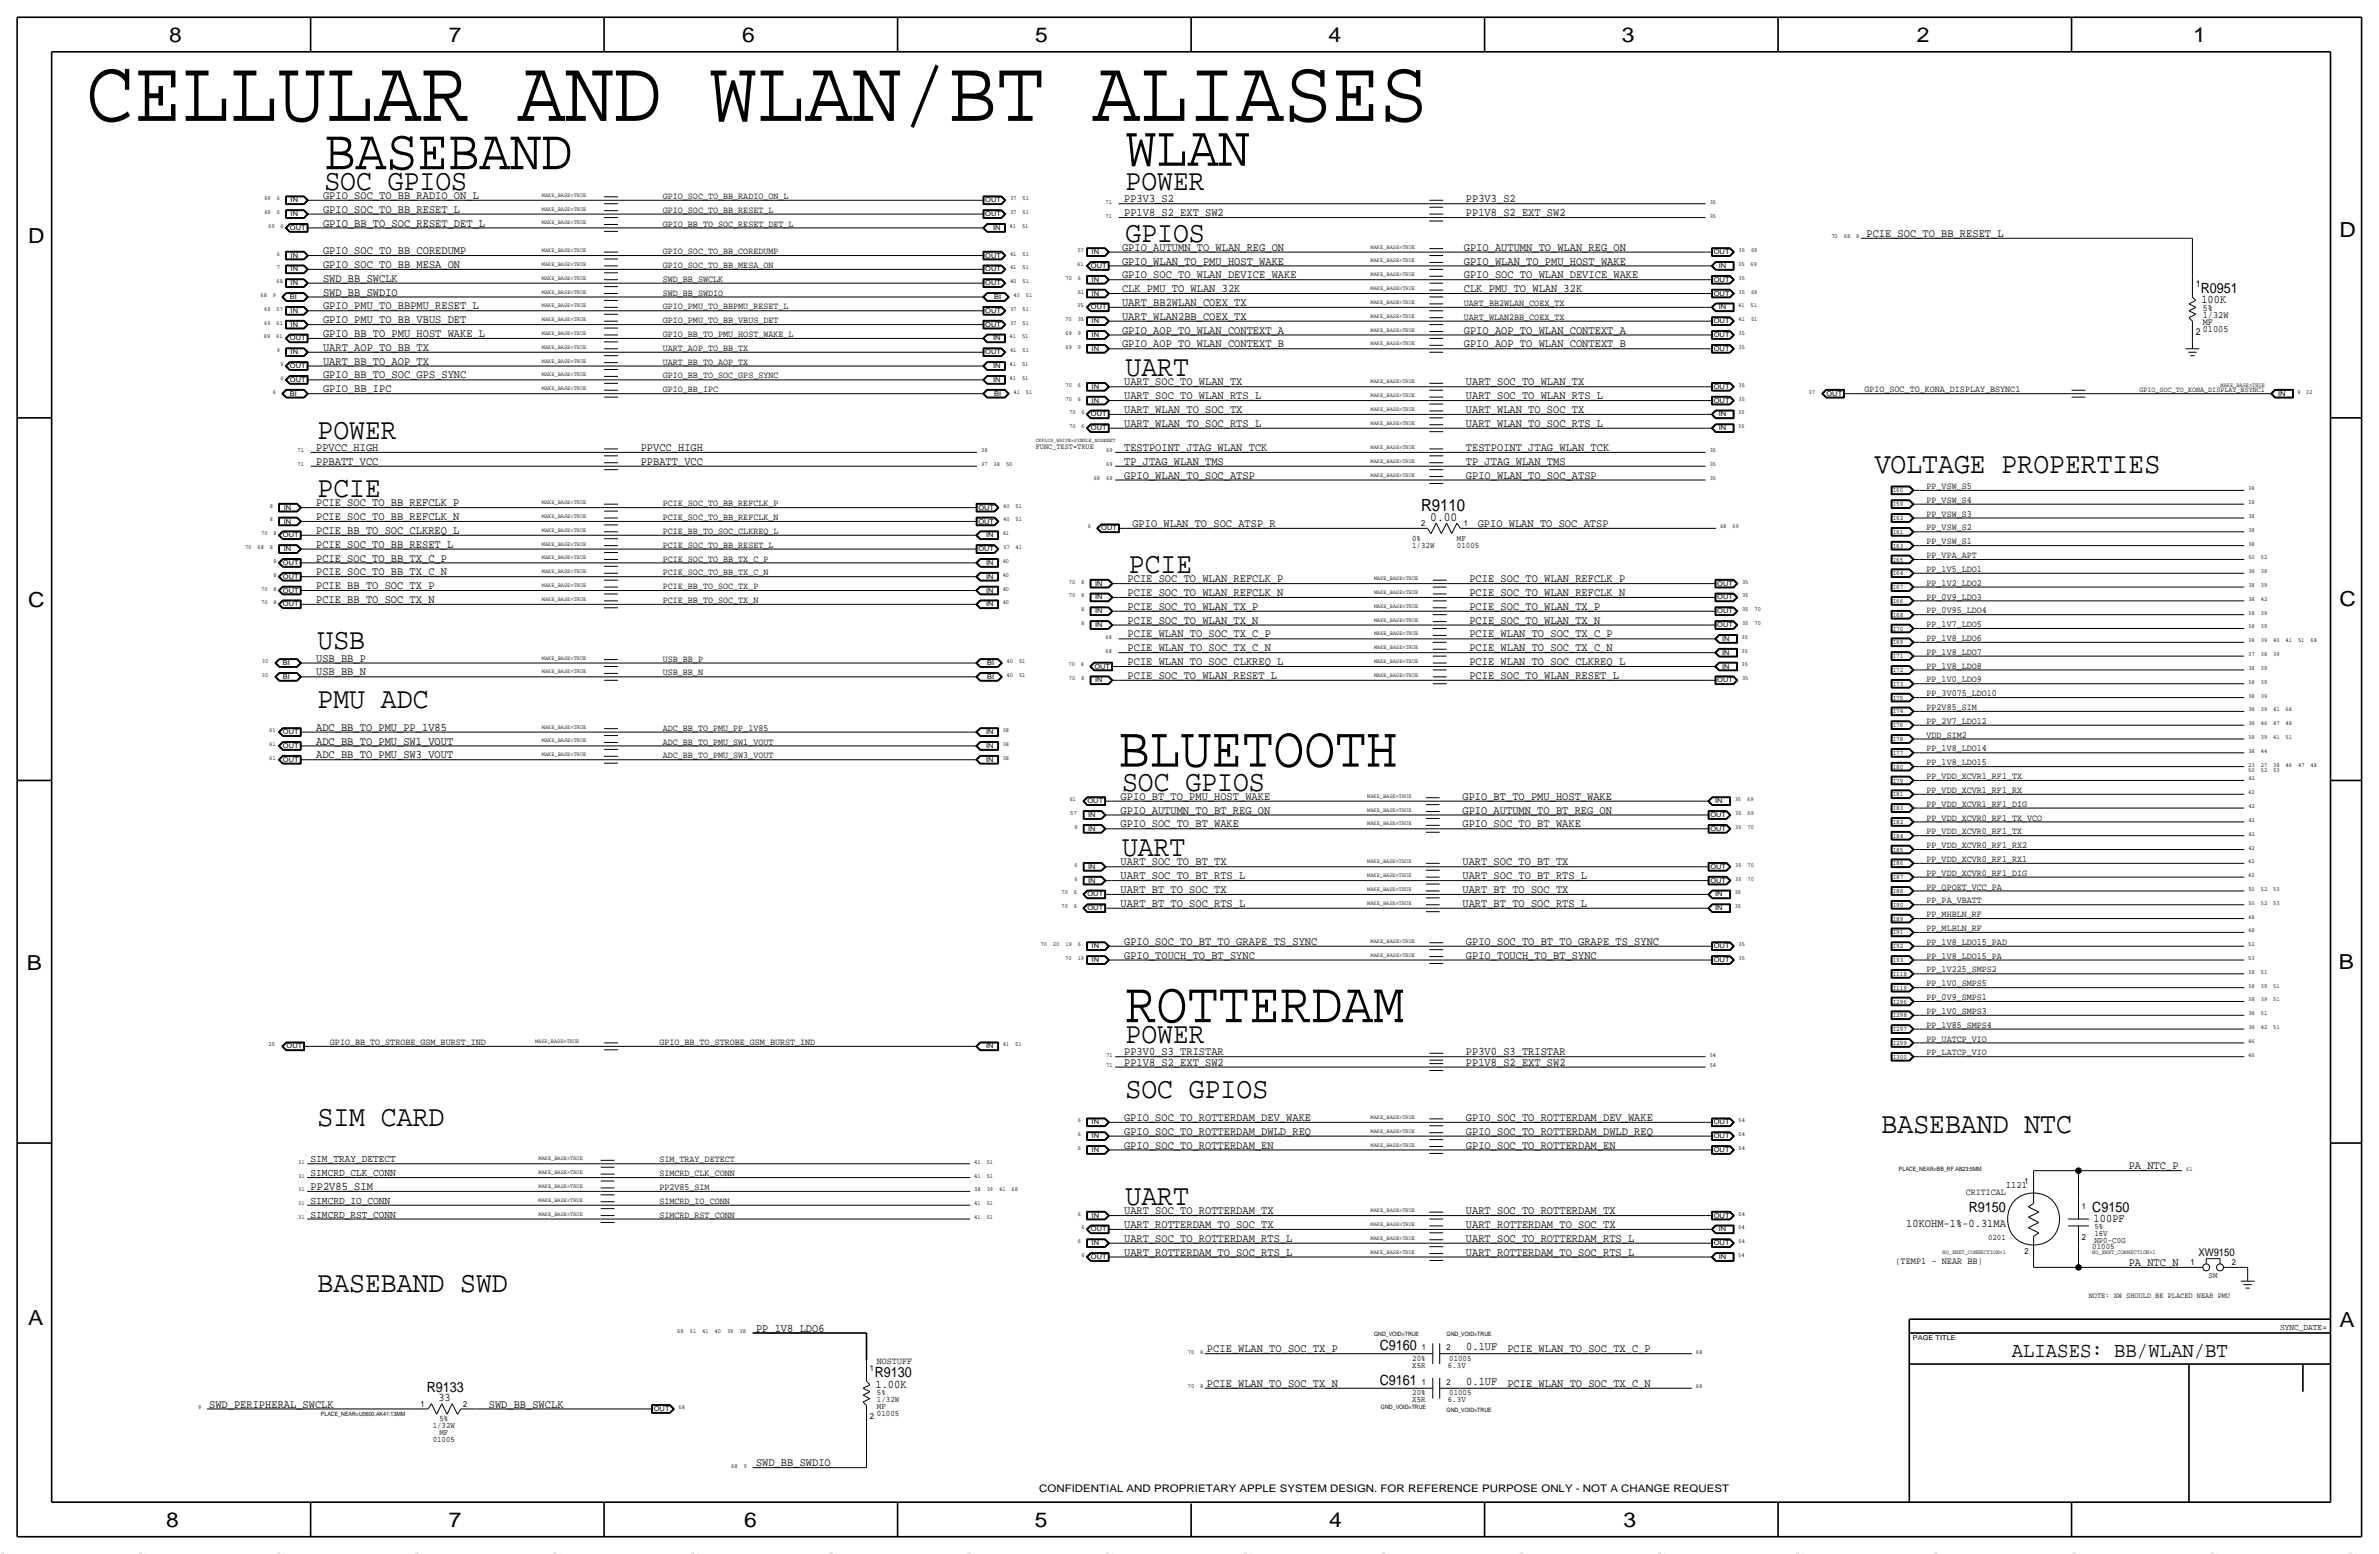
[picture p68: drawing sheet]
<svg xmlns="http://www.w3.org/2000/svg" width="875mm" height="572mm" viewBox="0 0 875 572" stroke-linecap="round" stroke-linejoin="round" font-family="sans-serif">
<defs><g id="words">
<text font-size="32.9" x="31.7" y="44.4">CELLULAR AND WLAN/BT ALIASES</text>
<g font-size="21.3">
<text x="119.3" y="62.2">BASEBAND</text>
<text x="414" y="61">WLAN</text>
<text x="411.4" y="281.9">BLUETOOTH</text>
<text x="414" y="375.9">ROTTERDAM</text>
</g>
<g font-size="10.9">
<text x="119.3" y="69.8">SOC GPIOS</text>
<text x="414" y="69.8">POWER</text>
<text x="414" y="88.9">GPIOS</text>
<text x="414" y="138.4">UART</text>
<text x="116.8" y="161.3">POWER</text>
<text x="689.6" y="174">VOLTAGE PROPERTIES</text>
<text x="116.8" y="182.9">PCIE</text>
<text x="415.2" y="210.8">PCIE</text>
<text x="116.8" y="238.8">USB</text>
<text x="116.8" y="260.3">PMU ADC</text>
<text x="412.7" y="290.8">SOC GPIOS</text>
<text x="412.7" y="315">UART</text>
<text x="414" y="383.5">POWER</text>
<text x="414" y="403.9">SOC GPIOS</text>
<text x="116.8" y="414">SIM CARD</text>
<text x="692.1" y="416.6">BASEBAND NTC</text>
<text x="414" y="443.2">UART</text>
<text x="116.8" y="475">BASEBAND SWD</text>
</g>
<text font-size="7.8" x="740" y="499.1">ALIASES: BB/WLAN/BT</text>
<g font-size="7.6">
<text x="62.2" y="15.5">8</text>
<text x="165" y="15.5">7</text>
<text x="273" y="15.5">6</text>
<text x="380.7" y="15.5">5</text>
<text x="488.6" y="15.5">4</text>
<text x="596.6" y="15.5">3</text>
<text x="705.1" y="15.5">2</text>
<text x="806.7" y="15.5">1</text>
<text x="10.4" y="89.4">D</text>
<text x="860.5" y="87.1">D</text>
<text x="10.4" y="223.3">C</text>
<text x="860.5" y="222.8">C</text>
<text x="9.8" y="356.6">B</text>
<text x="860.2" y="356.4">B</text>
<text x="10.4" y="487.4">A</text>
<text x="860.5" y="488.2">A</text>
<text x="61.2" y="561.6">8</text>
<text x="165" y="561.6">7</text>
<text x="273.8" y="561.6">6</text>
<text x="380.7" y="561.6">5</text>
<text x="488.9" y="561.6">4</text>
<text x="597.1" y="561.6">3</text>
</g>
<text font-size="6.2" x="522.7" y="188">R9110</text>
<g font-size="5.2">
<text x="809.4" y="107.7">R0951</text>
<text x="724.2" y="445.8">R9150</text>
<text x="769.6" y="445.8">C9150</text>
<text x="507.5" y="496.6">C9160</text>
<text x="321.8" y="506.5">R9130</text>
<text x="507.5" y="509.3">C9161</text>
<text x="157" y="511.8">R9133</text>
</g>
<text font-size="4.7" x="526.1" y="191.5">0.00</text>
<g font-size="4.3">
<text x="118.8" y="73.2">GPIO_SOC_TO_BB_RADIO_ON_L</text>
<text x="413.5" y="74.4">PP3V3_S2</text>
<text x="539.2" y="74.4">PP3V3_S2</text>
<text x="118.8" y="78.2">GPIO_SOC_TO_BB_RESET_L</text>
<text x="118.8" y="83.3">GPIO_BB_TO_SOC_RESET_DET_L</text>
<text x="413.5" y="79.5">PP1V8_S2_EXT_SW2</text>
<text x="539.2" y="79.5">PP1V8_S2_EXT_SW2</text>
<text x="686.5" y="87.1">PCIE_SOC_TO_BB_RESET_L</text>
<text x="118.8" y="93.5">GPIO_SOC_TO_BB_COREDUMP</text>
<text x="412.7" y="92.2">GPIO_AUTUMN_TO_WLAN_REG_ON</text>
<text x="538.4" y="92.2">GPIO_AUTUMN_TO_WLAN_REG_ON</text>
<text x="118.8" y="98.6">GPIO_SOC_TO_BB_MESA_ON</text>
<text x="412.7" y="97.3">GPIO_WLAN_TO_PMU_HOST_WAKE</text>
<text x="538.4" y="97.3">GPIO_WLAN_TO_PMU_HOST_WAKE</text>
<text x="118.8" y="103.6">SWD_BB_SWCLK</text>
<text x="412.7" y="107.4">CLK_PMU_TO_WLAN_32K</text>
<text x="412.7" y="102.4">GPIO_SOC_TO_WLAN_DEVICE_WAKE</text>
<text x="538.4" y="107.4">CLK_PMU_TO_WLAN_32K</text>
<text x="538.4" y="102.4">GPIO_SOC_TO_WLAN_DEVICE_WAKE</text>
<text x="118.8" y="108.7">SWD_BB_SWDIO</text>
<text x="118.8" y="113.8">GPIO_PMU_TO_BBPMU_RESET_L</text>
<text x="412.7" y="112.5">UART_BB2WLAN_COEX_TX</text>
<text x="809.7" y="111.5">100K</text>
<text x="118.8" y="118.9">GPIO_PMU_TO_BB_VBUS_DET</text>
<text x="412.7" y="117.6">UART_WLAN2BB_COEX_TX</text>
<text x="118.8" y="124">GPIO_BB_TO_PMU_HOST_WAKE_L</text>
<text x="412.7" y="122.7">GPIO_AOP_TO_WLAN_CONTEXT_A</text>
<text x="538.4" y="122.7">GPIO_AOP_TO_WLAN_CONTEXT_A</text>
<text x="118.8" y="129">UART_AOP_TO_BB_TX</text>
<text x="412.7" y="127.8">GPIO_AOP_TO_WLAN_CONTEXT_B</text>
<text x="538.4" y="127.8">GPIO_AOP_TO_WLAN_CONTEXT_B</text>
<text x="118.8" y="134.1">UART_BB_TO_AOP_TX</text>
<text x="118.8" y="139.2">GPIO_BB_TO_SOC_GPS_SYNC</text>
<text x="413.5" y="141.7">UART_SOC_TO_WLAN_TX</text>
<text x="539.2" y="141.7">UART_SOC_TO_WLAN_TX</text>
<text x="118.8" y="144.3">GPIO_BB_IPC</text>
<text x="413.5" y="146.8">UART_SOC_TO_WLAN_RTS_L</text>
<text x="539.2" y="146.8">UART_SOC_TO_WLAN_RTS_L</text>
<text x="413.5" y="151.9">UART_WLAN_TO_SOC_TX</text>
<text x="539.2" y="151.9">UART_WLAN_TO_SOC_TX</text>
<text x="413.5" y="157">UART_WLAN_TO_SOC_RTS_L</text>
<text x="539.2" y="157">UART_WLAN_TO_SOC_RTS_L</text>
<text x="116.3" y="165.9">PPVCC_HIGH</text>
<text x="235.7" y="165.9">PPVCC_HIGH</text>
<text x="413.5" y="165.9">TESTPOINT_JTAG_WLAN_TCK</text>
<text x="539.2" y="165.9">TESTPOINT_JTAG_WLAN_TCK</text>
<text x="116.3" y="170.9">PPBATT_VCC</text>
<text x="235.7" y="170.9">PPBATT_VCC</text>
<text x="413.5" y="170.9">TP_JTAG_WLAN_TMS</text>
<text x="539.2" y="170.9">TP_JTAG_WLAN_TMS</text>
<text x="413.5" y="176">GPIO_WLAN_TO_SOC_ATSP</text>
<text x="539.2" y="176">GPIO_WLAN_TO_SOC_ATSP</text>
<text x="116.3" y="191.3">PCIE_SOC_TO_BB_REFCLK_N</text>
<text x="116.3" y="186.2">PCIE_SOC_TO_BB_REFCLK_P</text>
<text x="116.3" y="196.3">PCIE_BB_TO_SOC_CLKREQ_L</text>
<text x="416.5" y="193.8">GPIO_WLAN_TO_SOC_ATSP_R</text>
<text x="543.5" y="193.8">GPIO_WLAN_TO_SOC_ATSP</text>
<text x="116.3" y="201.4">PCIE_SOC_TO_BB_RESET_L</text>
<text x="116.3" y="206.5">PCIE_SOC_TO_BB_TX_C_P</text>
<text x="116.3" y="211.6">PCIE_SOC_TO_BB_TX_C_N</text>
<text x="414.7" y="214.1">PCIE_SOC_TO_WLAN_REFCLK_P</text>
<text x="540.5" y="214.1">PCIE_SOC_TO_WLAN_REFCLK_P</text>
<text x="116.3" y="216.7">PCIE_BB_TO_SOC_TX_P</text>
<text x="116.3" y="221.7">PCIE_BB_TO_SOC_TX_N</text>
<text x="414.7" y="219.2">PCIE_SOC_TO_WLAN_REFCLK_N</text>
<text x="540.5" y="219.2">PCIE_SOC_TO_WLAN_REFCLK_N</text>
<text x="414.7" y="224.3">PCIE_SOC_TO_WLAN_TX_P</text>
<text x="540.5" y="224.3">PCIE_SOC_TO_WLAN_TX_P</text>
<text x="414.7" y="229.4">PCIE_SOC_TO_WLAN_TX_N</text>
<text x="540.5" y="229.4">PCIE_SOC_TO_WLAN_TX_N</text>
<text x="414.7" y="239.5">PCIE_WLAN_TO_SOC_TX_C_N</text>
<text x="414.7" y="234.4">PCIE_WLAN_TO_SOC_TX_C_P</text>
<text x="540.5" y="234.4">PCIE_WLAN_TO_SOC_TX_C_P</text>
<text x="540.5" y="239.5">PCIE_WLAN_TO_SOC_TX_C_N</text>
<text x="116.3" y="243.3">USB_BB_P</text>
<text x="414.7" y="244.6">PCIE_WLAN_TO_SOC_CLKREQ_L</text>
<text x="540.5" y="244.6">PCIE_WLAN_TO_SOC_CLKREQ_L</text>
<text x="116.3" y="248.4">USB_BB_N</text>
<text x="414.7" y="249.7">PCIE_SOC_TO_WLAN_RESET_L</text>
<text x="540.5" y="249.7">PCIE_SOC_TO_WLAN_RESET_L</text>
<text x="116.3" y="268.7">ADC_BB_TO_PMU_PP_1V85</text>
<text x="116.3" y="273.8">ADC_BB_TO_PMU_SW1_VOUT</text>
<text x="116.3" y="278.9">ADC_BB_TO_PMU_SW3_VOUT</text>
<text x="412.2" y="299.2">GPIO_AUTUMN_TO_BT_REG_ON</text>
<text x="412.2" y="294.1">GPIO_BT_TO_PMU_HOST_WAKE</text>
<text x="537.9" y="299.2">GPIO_AUTUMN_TO_BT_REG_ON</text>
<text x="537.9" y="294.1">GPIO_BT_TO_PMU_HOST_WAKE</text>
<text x="412.2" y="304.3">GPIO_SOC_TO_BT_WAKE</text>
<text x="537.9" y="304.3">GPIO_SOC_TO_BT_WAKE</text>
<text x="412.2" y="323.3">UART_SOC_TO_BT_RTS_L</text>
<text x="412.2" y="318.3">UART_SOC_TO_BT_TX</text>
<text x="537.9" y="318.3">UART_SOC_TO_BT_TX</text>
<text x="537.9" y="323.3">UART_SOC_TO_BT_RTS_L</text>
<text x="412.2" y="328.4">UART_BT_TO_SOC_TX</text>
<text x="537.9" y="328.4">UART_BT_TO_SOC_TX</text>
<text x="412.2" y="333.5">UART_BT_TO_SOC_RTS_L</text>
<text x="537.9" y="333.5">UART_BT_TO_SOC_RTS_L</text>
<text x="413.5" y="347.5">GPIO_SOC_TO_BT_TO_GRAPE_TS_SYNC</text>
<text x="539.2" y="347.5">GPIO_SOC_TO_BT_TO_GRAPE_TS_SYNC</text>
<text x="413.5" y="352.6">GPIO_TOUCH_TO_BT_SYNC</text>
<text x="539.2" y="352.6">GPIO_TOUCH_TO_BT_SYNC</text>
<text x="413.5" y="388.1">PP3V0_S3_TRISTAR</text>
<text x="539.2" y="388.1">PP3V0_S3_TRISTAR</text>
<text x="413.5" y="391.9">PP1V8_S2_EXT_SW2</text>
<text x="539.2" y="391.9">PP1V8_S2_EXT_SW2</text>
<text x="413.5" y="412.2">GPIO_SOC_TO_ROTTERDAM_DEV_WAKE</text>
<text x="539.2" y="412.2">GPIO_SOC_TO_ROTTERDAM_DEV_WAKE</text>
<text x="413.5" y="417.3">GPIO_SOC_TO_ROTTERDAM_DWLD_REQ</text>
<text x="539.2" y="417.3">GPIO_SOC_TO_ROTTERDAM_DWLD_REQ</text>
<text x="413.5" y="422.4">GPIO_SOC_TO_ROTTERDAM_EN</text>
<text x="539.2" y="422.4">GPIO_SOC_TO_ROTTERDAM_EN</text>
<text x="783" y="430">PA_NTC_P</text>
<text x="114.2" y="437.6">PP2V85_SIM</text>
<text x="413.5" y="446.5">UART_SOC_TO_ROTTERDAM_TX</text>
<text x="539.2" y="446.5">UART_SOC_TO_ROTTERDAM_TX</text>
<text x="770.1" y="449.6">100PF</text>
<text x="413.5" y="451.6">UART_ROTTERDAM_TO_SOC_TX</text>
<text x="539.2" y="451.6">UART_ROTTERDAM_TO_SOC_TX</text>
<text x="701.1" y="451.2">10KOHM-1%-0.31MA</text>
<text x="413.5" y="456.7">UART_SOC_TO_ROTTERDAM_RTS_L</text>
<text x="413.5" y="461.8">UART_ROTTERDAM_TO_SOC_RTS_L</text>
<text x="539.2" y="461.8">UART_ROTTERDAM_TO_SOC_RTS_L</text>
<text x="539.2" y="456.7">UART_SOC_TO_ROTTERDAM_RTS_L</text>
<text x="783" y="465.6">PA_NTC_N</text>
<text x="278.1" y="489.7">PP_1V8_LDO6</text>
<text x="443.9" y="497.3">PCIE_WLAN_TO_SOC_TX_P</text>
<text x="539.3" y="496.6">0.1UF</text>
<text x="554.4" y="497.3">PCIE_WLAN_TO_SOC_TX_C_P</text>
<text x="539.3" y="509.3">0.1UF</text>
<text x="161.2" y="515.4">33</text>
<text x="322" y="510.3">1.00K</text>
<text x="443.9" y="510">PCIE_WLAN_TO_SOC_TX_N</text>
<text x="554.4" y="510">PCIE_WLAN_TO_SOC_TX_C_N</text>
<text x="76.9" y="517.6">SWD_PERIPHERAL_SWCLK</text>
<text x="179.8" y="517.7">SWD_BB_SWCLK</text>
<text x="278.1" y="539.2">SWD_BB_SWDIO</text>
</g>
<g font-size="3.9">
<text x="114.2" y="427.5">SIM_TRAY_DETECT</text>
<text x="114.2" y="432.6">SIMCRD_CLK_CONN</text>
<text x="114.2" y="442.7">SIMCRD_IO_CONN</text>
<text x="114.2" y="447.8">SIMCRD_RST_CONN</text>
<text x="808.6" y="462">XW9150</text>
</g>
<text font-size="3.8" x="382.2" y="548.6">CONFIDENTIAL AND PROPRIETARY APPLE SYSTEM DESIGN. FOR REFERENCE PURPOSE ONLY - NOT A CHANGE REQUEST</text>
<text font-size="3.6" x="737.8" y="436.9">I121</text>
<g font-size="3.5">
<text x="243.8" y="73.2">GPIO_SOC_TO_BB_RADIO_ON_L</text>
<text x="243.8" y="83.3">GPIO_BB_TO_SOC_RESET_DET_L</text>
<text x="243.8" y="78.2">GPIO_SOC_TO_BB_RESET_L</text>
<text x="243.8" y="93.5">GPIO_SOC_TO_BB_COREDUMP</text>
<text x="243.8" y="98.6">GPIO_SOC_TO_BB_MESA_ON</text>
<text x="243.8" y="103.6">SWD_BB_SWCLK</text>
<text x="807.7" y="105.4">1</text>
<text x="243.8" y="108.7">SWD_BB_SWDIO</text>
<text x="243.8" y="113.8">GPIO_PMU_TO_BBPMU_RESET_L</text>
<text x="538.4" y="112.5">UART_BB2WLAN_COEX_TX</text>
<text x="243.8" y="118.9">GPIO_PMU_TO_BB_VBUS_DET</text>
<text x="538.4" y="117.6">UART_WLAN2BB_COEX_TX</text>
<text x="810.2" y="119.4">MF</text>
<text x="810.2" y="114.3">5%</text>
<text x="810.2" y="116.8">1/32W</text>
<text x="243.8" y="124">GPIO_BB_TO_PMU_HOST_WAKE_L</text>
<text x="807.7" y="123.2">2</text>
<text x="810.2" y="121.9">01005</text>
<text x="243.8" y="129">UART_AOP_TO_BB_TX</text>
<text x="243.8" y="134.1">UART_BB_TO_AOP_TX</text>
<text x="243.8" y="139.2">GPIO_BB_TO_SOC_GPS_SYNC</text>
<text x="243.8" y="144.3">GPIO_BB_IPC</text>
<text x="685.8" y="144.3">GPIO_SOC_TO_KONA_DISPLAY_BSYNC1</text>
<text x="708.6" y="179.8">PP_VSW_S5</text>
<text x="708.6" y="184.9">PP_VSW_S4</text>
<text x="243.8" y="186.2">PCIE_SOC_TO_BB_REFCLK_P</text>
<text x="243.8" y="191.3">PCIE_SOC_TO_BB_REFCLK_N</text>
<text x="708.6" y="190">PP_VSW_S3</text>
<text x="243.8" y="196.3">PCIE_BB_TO_SOC_CLKREQ_L</text>
<text x="708.6" y="195.1">PP_VSW_S2</text>
<text x="243.8" y="201.4">PCIE_SOC_TO_BB_RESET_L</text>
<text x="708.6" y="200.2">PP_VSW_S1</text>
<text x="243.8" y="206.5">PCIE_SOC_TO_BB_TX_C_P</text>
<text x="708.6" y="205.2">PP_VPA_APT</text>
<text x="243.8" y="211.6">PCIE_SOC_TO_BB_TX_C_N</text>
<text x="708.6" y="215.4">PP_1V2_LDO2</text>
<text x="708.6" y="210.3">PP_1V5_LDO1</text>
<text x="243.8" y="221.7">PCIE_BB_TO_SOC_TX_N</text>
<text x="243.8" y="216.7">PCIE_BB_TO_SOC_TX_P</text>
<text x="708.6" y="220.5">PP_0V9_LDO3</text>
<text x="708.6" y="225.6">PP_0V95_LDO4</text>
<text x="708.6" y="230.6">PP_1V7_LDO5</text>
<text x="708.6" y="235.7">PP_1V8_LDO6</text>
<text x="243.8" y="243.3">USB_BB_P</text>
<text x="708.6" y="245.9">PP_1V8_LDO8</text>
<text x="708.6" y="240.8">PP_1V8_LDO7</text>
<text x="243.8" y="248.4">USB_BB_N</text>
<text x="708.6" y="251">PP_1V0_LDO9</text>
<text x="708.6" y="256">PP_3V075_LDO10</text>
<text x="708.6" y="261.1">PP2V85_SIM</text>
<text x="243.8" y="268.7">ADC_BB_TO_PMU_PP_1V85</text>
<text x="708.6" y="266.2">PP_2V7_LDO12</text>
<text x="243.8" y="273.8">ADC_BB_TO_PMU_SW1_VOUT</text>
<text x="708.6" y="271.3">VDD_SIM2</text>
<text x="243.8" y="278.9">ADC_BB_TO_PMU_SW3_VOUT</text>
<text x="708.6" y="276.4">PP_1V8_LDO14</text>
<text x="708.6" y="281.4">PP_1V8_LDO15</text>
<text x="708.6" y="286.5">PP_VDD_XCVR1_RF1_TX</text>
<text x="708.6" y="291.6">PP_VDD_XCVR1_RF1_RX</text>
<text x="708.6" y="296.7">PP_VDD_XCVR1_RF1_DIG</text>
<text x="708.6" y="301.8">PP_VDD_XCVR0_RF1_TX_VCO</text>
<text x="708.6" y="311.9">PP_VDD_XCVR0_RF1_RX2</text>
<text x="708.6" y="306.8">PP_VDD_XCVR0_RF1_TX</text>
<text x="708.6" y="317">PP_VDD_XCVR0_RF1_RX1</text>
<text x="708.6" y="322.1">PP_VDD_XCVR0_RF1_DIG</text>
<text x="708.6" y="327.2">PP_QPOET_VCC_PA</text>
<text x="708.6" y="332.2">PP_PA_VBATT</text>
<text x="708.6" y="337.3">PP_MHBLN_RF</text>
<text x="708.6" y="342.4">PP_MLBLN_RF</text>
<text x="708.6" y="347.5">PP_1V8_LDO15_PAD</text>
<text x="708.6" y="352.6">PP_1V8_LDO15_PA</text>
<text x="708.6" y="357.6">PP_1V225_SMPS2</text>
<text x="708.6" y="362.7">PP_1V0_SMPS5</text>
<text x="708.6" y="367.8">PP_0V9_SMPS1</text>
<text x="708.6" y="378">PP_1V85_SMPS4</text>
<text x="708.6" y="372.9">PP_1V0_SMPS3</text>
<text x="708.6" y="383">PP_UATCP_VIO</text>
<text x="121.4" y="384.3">GPIO_BB_TO_STROBE_GSM_BURST_IND</text>
<text x="242.5" y="384.3">GPIO_BB_TO_STROBE_GSM_BURST_IND</text>
<text x="708.6" y="388.1">PP_LATCP_VIO</text>
<text x="242.5" y="427.5">SIM_TRAY_DETECT</text>
<text x="242.5" y="437.6">PP2V85_SIM</text>
<text x="242.5" y="432.6">SIMCRD_CLK_CONN</text>
<text x="242.5" y="442.7">SIMCRD_IO_CONN</text>
<text x="723" y="439.4">CRITICAL</text>
<text x="242.5" y="447.8">SIMCRD_RST_CONN</text>
<text x="697.2" y="464.8">(TEMP1 - NEAR BB)</text>
<text x="322.5" y="501.6">NOSTUFF</text>
</g>
<text font-size="3.2" x="838.6" y="489">SYNC_DATE=</text>
<g font-size="3.1">
<text x="522.7" y="193.5">2</text>
<text x="538.4" y="193.5">1</text>
<text x="519.4" y="201.4">1/32W</text>
<text x="519.4" y="198.9">0%</text>
<text x="535.9" y="198.9">MF</text>
<text x="535.9" y="201.4">01005</text>
<text x="744.7" y="435.6">1</text>
<text x="765.8" y="444.5">1</text>
<text x="731.2" y="455.9">0201</text>
<text x="765.8" y="455.9">2</text>
<text x="770.3" y="454.4">16V</text>
<text x="770.3" y="452.1">5%</text>
<text x="744.7" y="461">2</text>
<text x="769.6" y="459.5">01005</text>
<text x="770.3" y="456.9">NP0-C0G</text>
<text x="805.6" y="465.3">1</text>
<text x="820.9" y="465.3">2</text>
<text x="812.4" y="469.9">SM</text>
<text x="522.9" y="496.6">1</text>
<text x="532.1" y="496.6">2</text>
<text x="519.4" y="502.9">X5R</text>
<text x="519.4" y="500.4">20%</text>
<text x="532.6" y="502.9">6.3V</text>
<text x="533" y="500.4">01005</text>
<text x="320" y="504.2">1</text>
<text x="522.9" y="509.3">1</text>
<text x="532.1" y="509.3">2</text>
<text x="322.5" y="515.6">1/32W</text>
<text x="322.5" y="513.1">5%</text>
<text x="519.4" y="515.6">X5R</text>
<text x="519.4" y="513.1">20%</text>
<text x="532.6" y="515.6">6.3V</text>
<text x="533" y="513.1">01005</text>
<text x="154.6" y="517.4">1</text>
<text x="170.4" y="517.4">2</text>
<text x="320" y="522">2</text>
<text x="322.5" y="518.2">MF</text>
<text x="322.5" y="520.7">01005</text>
<text x="159.1" y="525.3">1/32W</text>
<text x="161.6" y="527.8">MF</text>
<text x="161.6" y="522.7">5%</text>
<text x="159.1" y="530.4">01005</text>
</g>
<g font-size="2.9">
<text x="380.9" y="165.1">FUNC_TEST=TRUE</text>
<text x="768.3" y="477.5">NOTE: XW SHOULD BE PLACED NEAR PMU</text>
</g>
<text font-size="2.8" x="786.9" y="144.3">GPIO_SOC_TO_KONA_DISPLAY_BSYNC1</text>
<g font-size="2.8" fill="#b6b6b4">
<text x="0" y="571.5" transform="rotate(45 0 571.5)">=</text>
<text x="50.8" y="571.5" transform="rotate(45 50.8 571.5)">=</text>
<text x="101.6" y="571.5" transform="rotate(45 101.6 571.5)">=</text>
<text x="152.4" y="571.5" transform="rotate(45 152.4 571.5)">=</text>
<text x="203.2" y="571.5" transform="rotate(45 203.2 571.5)">=</text>
<text x="254" y="571.5" transform="rotate(45 254 571.5)">=</text>
<text x="457.2" y="571.5" transform="rotate(45 457.2 571.5)">=</text>
<text x="508" y="571.5" transform="rotate(45 508 571.5)">=</text>
<text x="558.8" y="571.5" transform="rotate(45 558.8 571.5)">=</text>
<text x="609.6" y="571.5" transform="rotate(45 609.6 571.5)">=</text>
<text x="660.4" y="571.5" transform="rotate(45 660.4 571.5)">=</text>
<text x="711.2" y="571.5" transform="rotate(45 711.2 571.5)">=</text>
</g>
<g font-size="2.5">
<text x="106.9" y="74.4">IN</text>
<text x="362.4" y="74.4">OUT</text>
<text x="106.9" y="79.5">IN</text>
<text x="362.4" y="79.5">OUT</text>
<text x="106.6" y="84.6">OUT</text>
<text x="365.2" y="84.6">IN</text>
<text x="106.9" y="94.7">IN</text>
<text x="362.4" y="94.7">OUT</text>
<text x="401.5" y="93.5">IN</text>
<text x="630.4" y="93.5">OUT</text>
<text x="106.9" y="99.8">IN</text>
<text x="362.4" y="99.8">OUT</text>
<text x="401.3" y="98.6">OUT</text>
<text x="632.2" y="98.6">IN</text>
<text x="106.9" y="104.9">IN</text>
<text x="362.4" y="104.9">OUT</text>
<text x="401.5" y="103.6">IN</text>
<text x="630.4" y="103.6">OUT</text>
<text x="106.6" y="110">BI</text>
<text x="365.7" y="110">BI</text>
<text x="401.3" y="113.8">OUT</text>
<text x="401.5" y="108.7">IN</text>
<text x="630.4" y="108.7">OUT</text>
<text x="632.2" y="113.8">IN</text>
<text x="106.9" y="115.1">IN</text>
<text x="362.4" y="115.1">OUT</text>
<text x="401.5" y="118.9">IN</text>
<text x="630.4" y="118.9">OUT</text>
<text x="106.6" y="125.2">OUT</text>
<text x="106.9" y="120.1">IN</text>
<text x="362.4" y="120.1">OUT</text>
<text x="365.2" y="125.2">IN</text>
<text x="401.5" y="124">IN</text>
<text x="630.4" y="124">OUT</text>
<text x="106.9" y="130.3">IN</text>
<text x="362.4" y="130.3">OUT</text>
<text x="401.5" y="129">IN</text>
<text x="630.4" y="129">OUT</text>
<text x="106.6" y="135.4">OUT</text>
<text x="365.2" y="135.4">IN</text>
<text x="106.6" y="140.5">OUT</text>
<text x="365.2" y="140.5">IN</text>
<text x="401.5" y="143">IN</text>
<text x="630.4" y="143">OUT</text>
<text x="106.6" y="145.5">BI</text>
<text x="365.7" y="145.5">BI</text>
<text x="401.5" y="148.1">IN</text>
<text x="630.4" y="148.1">OUT</text>
<text x="671.8" y="145.5">OUT</text>
<text x="837.9" y="145.5">IN</text>
<text x="401.3" y="153.2">OUT</text>
<text x="632.2" y="153.2">IN</text>
<text x="401.3" y="158.2">OUT</text>
<text x="632.2" y="158.2">IN</text>
<text x="696.2" y="181.1">I60</text>
<text x="104.3" y="187.5">IN</text>
<text x="359.9" y="187.5">OUT</text>
<text x="696.2" y="191.3">I62</text>
<text x="696.2" y="186.2">I59</text>
<text x="104.1" y="197.6">OUT</text>
<text x="104.3" y="192.5">IN</text>
<text x="359.9" y="192.5">OUT</text>
<text x="362.7" y="197.6">IN</text>
<text x="405.1" y="195.1">OUT</text>
<text x="696.2" y="196.3">I61</text>
<text x="104.3" y="202.7">IN</text>
<text x="359.9" y="202.7">OUT</text>
<text x="696.2" y="201.4">I63</text>
<text x="104.1" y="207.8">OUT</text>
<text x="362.7" y="207.8">IN</text>
<text x="696.2" y="206.5">I65</text>
<text x="104.1" y="212.9">OUT</text>
<text x="362.7" y="212.9">IN</text>
<text x="402.8" y="215.4">IN</text>
<text x="631.6" y="215.4">OUT</text>
<text x="696.2" y="211.6">I64</text>
<text x="104.1" y="217.9">OUT</text>
<text x="362.7" y="217.9">IN</text>
<text x="402.8" y="220.5">IN</text>
<text x="631.6" y="220.5">OUT</text>
<text x="696.2" y="216.7">I67</text>
<text x="696.2" y="221.7">I66</text>
<text x="104.1" y="223">OUT</text>
<text x="362.7" y="223">IN</text>
<text x="402.8" y="225.6">IN</text>
<text x="631.6" y="225.6">OUT</text>
<text x="696.2" y="226.8">I68</text>
<text x="402.8" y="230.6">IN</text>
<text x="631.6" y="230.6">OUT</text>
<text x="696.2" y="231.9">I70</text>
<text x="633.4" y="235.7">IN</text>
<text x="696.2" y="237">I69</text>
<text x="104.1" y="244.6">BI</text>
<text x="363.1" y="244.6">BI</text>
<text x="402.5" y="245.9">OUT</text>
<text x="633.4" y="240.8">IN</text>
<text x="633.4" y="245.9">IN</text>
<text x="696.2" y="242.1">I71</text>
<text x="104.1" y="249.7">BI</text>
<text x="363.1" y="249.7">BI</text>
<text x="402.8" y="251">IN</text>
<text x="631.6" y="251">OUT</text>
<text x="696.2" y="247.1">I72</text>
<text x="696.2" y="257.3">I75</text>
<text x="696.2" y="252.2">I73</text>
<text x="696.2" y="262.4">I74</text>
<text x="696.2" y="267.5">I76</text>
<text x="104.1" y="270">OUT</text>
<text x="104.1" y="275.1">OUT</text>
<text x="362.7" y="275.1">IN</text>
<text x="362.7" y="270">IN</text>
<text x="696.2" y="272.5">I78</text>
<text x="104.1" y="280.2">OUT</text>
<text x="362.7" y="280.2">IN</text>
<text x="696.2" y="277.6">I77</text>
<text x="696.2" y="282.7">I80</text>
<text x="696.2" y="287.8">I79</text>
<text x="696.2" y="292.9">I81</text>
<text x="400" y="295.4">OUT</text>
<text x="630.9" y="295.4">IN</text>
<text x="696.2" y="297.9">I83</text>
<text x="400.3" y="300.5">IN</text>
<text x="400.3" y="305.6">IN</text>
<text x="629.1" y="305.6">OUT</text>
<text x="629.1" y="300.5">OUT</text>
<text x="696.2" y="303">I82</text>
<text x="696.2" y="308.1">I84</text>
<text x="696.2" y="313.2">I85</text>
<text x="400.3" y="319.5">IN</text>
<text x="629.1" y="319.5">OUT</text>
<text x="696.2" y="323.3">I87</text>
<text x="696.2" y="318.3">I86</text>
<text x="400" y="329.7">OUT</text>
<text x="400.3" y="324.6">IN</text>
<text x="629.1" y="324.6">OUT</text>
<text x="630.9" y="329.7">IN</text>
<text x="696.2" y="328.4">I88</text>
<text x="400" y="334.8">OUT</text>
<text x="630.9" y="334.8">IN</text>
<text x="696.2" y="333.5">I90</text>
<text x="696.2" y="338.6">I89</text>
<text x="696.2" y="343.7">I91</text>
<text x="401.5" y="353.8">IN</text>
<text x="401.5" y="348.7">IN</text>
<text x="630.4" y="353.8">OUT</text>
<text x="630.4" y="348.7">OUT</text>
<text x="696.2" y="353.8">I93</text>
<text x="696.2" y="348.7">I92</text>
<text x="696.2" y="358.9">I118</text>
<text x="696.2" y="364">I119</text>
<text x="696.2" y="369.1">I296</text>
<text x="696.2" y="374.1">I298</text>
<text x="696.2" y="379.2">I297</text>
<text x="105.4" y="385.6">OUT</text>
<text x="362.7" y="385.6">IN</text>
<text x="696.2" y="389.4">I300</text>
<text x="696.2" y="384.3">I299</text>
<text x="401.5" y="413.5">IN</text>
<text x="630.4" y="413.5">OUT</text>
<text x="401.5" y="418.6">IN</text>
<text x="630.4" y="418.6">OUT</text>
<text x="401.5" y="423.7">IN</text>
<text x="630.4" y="423.7">OUT</text>
<text x="401.5" y="447.8">IN</text>
<text x="630.4" y="447.8">OUT</text>
<text x="401.3" y="452.9">OUT</text>
<text x="632.2" y="452.9">IN</text>
<text x="401.5" y="458">IN</text>
<text x="630.4" y="458">OUT</text>
<text x="401.3" y="463">OUT</text>
<text x="632.2" y="463">IN</text>
<text x="703.5" y="492.8">PAGE TITLE</text>
<text x="240.5" y="518.9">OUT</text>
</g>
<g font-size="2.3">
<text x="97.2" y="73.7">69</text>
<text x="101.8" y="73.7">6</text>
<text x="371.5" y="73.7">37</text>
<text x="376.1" y="73.7">51</text>
<text x="406.6" y="74.9">71</text>
<text x="628.9" y="74.9">35</text>
<text x="97.2" y="78.7">69</text>
<text x="98.6" y="83.8">69</text>
<text x="101.8" y="78.7">6</text>
<text x="103.2" y="83.8">6</text>
<text x="371.3" y="83.8">41</text>
<text x="371.5" y="78.7">37</text>
<text x="375.9" y="83.8">51</text>
<text x="376.1" y="78.7">51</text>
<text x="406.6" y="80">71</text>
<text x="628.9" y="80">35</text>
<text x="673.6" y="87.6">70</text>
<text x="678.2" y="87.6">68</text>
<text x="682.7" y="87.6">8</text>
<text x="101.8" y="94">6</text>
<text x="371.5" y="94">41</text>
<text x="376.1" y="94">51</text>
<text x="396.4" y="92.7">57</text>
<text x="639.5" y="92.7">35</text>
<text x="644" y="92.7">69</text>
<text x="101.8" y="99.1">7</text>
<text x="371.5" y="99.1">41</text>
<text x="376.1" y="99.1">51</text>
<text x="396.2" y="97.8">61</text>
<text x="639.3" y="97.8">35</text>
<text x="643.9" y="97.8">69</text>
<text x="101.8" y="104.1">68</text>
<text x="371.5" y="104.1">40</text>
<text x="376.1" y="104.1">51</text>
<text x="391.9" y="102.9">70</text>
<text x="396.4" y="108">61</text>
<text x="396.4" y="102.9">6</text>
<text x="639.5" y="108">35</text>
<text x="639.5" y="102.9">35</text>
<text x="644" y="108">69</text>
<text x="95.8" y="109.2">68</text>
<text x="100.4" y="109.2">9</text>
<text x="372.8" y="109.2">40</text>
<text x="377.3" y="109.2">51</text>
<text x="396.2" y="113">35</text>
<text x="639.3" y="113">41</text>
<text x="643.9" y="113">51</text>
<text x="97.2" y="114.3">69</text>
<text x="97.2" y="119.4">69</text>
<text x="101.8" y="114.3">57</text>
<text x="101.8" y="119.4">61</text>
<text x="371.5" y="119.4">37</text>
<text x="371.5" y="114.3">37</text>
<text x="376.1" y="119.4">51</text>
<text x="376.1" y="114.3">51</text>
<text x="391.8" y="118.1">70</text>
<text x="396.4" y="118.1">35</text>
<text x="639.5" y="118.1">41</text>
<text x="644" y="118.1">51</text>
<text x="97" y="124.5">69</text>
<text x="101.6" y="124.5">61</text>
<text x="371.3" y="124.5">41</text>
<text x="375.9" y="124.5">51</text>
<text x="391.9" y="123.2">69</text>
<text x="396.4" y="123.2">9</text>
<text x="639.5" y="123.2">35</text>
<text x="101.8" y="129.5">9</text>
<text x="371.5" y="129.5">41</text>
<text x="376.1" y="129.5">51</text>
<text x="391.9" y="128.3">69</text>
<text x="396.4" y="128.3">9</text>
<text x="639.5" y="128.3">35</text>
<text x="103.2" y="134.6">9</text>
<text x="371.3" y="134.6">41</text>
<text x="375.9" y="134.6">51</text>
<text x="103.2" y="139.7">6</text>
<text x="371.3" y="139.7">41</text>
<text x="375.9" y="139.7">51</text>
<text x="391.9" y="142.2">70</text>
<text x="396.4" y="142.2">6</text>
<text x="639.5" y="142.2">35</text>
<text x="100.4" y="144.8">6</text>
<text x="372.8" y="144.8">41</text>
<text x="377.3" y="144.8">51</text>
<text x="391.9" y="147.3">70</text>
<text x="396.4" y="147.3">6</text>
<text x="639.5" y="147.3">35</text>
<text x="665.2" y="144.8">37</text>
<text x="845.1" y="144.8">9</text>
<text x="848.1" y="144.8">32</text>
<text x="393.2" y="152.4">70</text>
<text x="397.8" y="152.4">6</text>
<text x="639.3" y="152.4">35</text>
<text x="393.2" y="157.5">70</text>
<text x="397.8" y="157.5">6</text>
<text x="639.3" y="157.5">35</text>
<text x="109.4" y="166.4">71</text>
<text x="360.9" y="166.4">38</text>
<text x="406.8" y="166.4">69</text>
<text x="628.9" y="166.4">35</text>
<text x="109.4" y="171.4">71</text>
<text x="360.9" y="171.4">37</text>
<text x="365.5" y="171.4">38</text>
<text x="370" y="171.4">50</text>
<text x="406.9" y="171.4">69</text>
<text x="628.9" y="171.4">35</text>
<text x="402.3" y="176.5">69</text>
<text x="406.8" y="176.5">68</text>
<text x="628.9" y="176.5">35</text>
<text x="827" y="185.4">38</text>
<text x="827" y="180.3">38</text>
<text x="99.3" y="191.8">8</text>
<text x="99.3" y="186.7">8</text>
<text x="369" y="191.8">40</text>
<text x="369" y="186.7">40</text>
<text x="373.5" y="191.8">51</text>
<text x="373.5" y="186.7">51</text>
<text x="827" y="190.5">38</text>
<text x="96.1" y="196.9">70</text>
<text x="100.6" y="196.9">8</text>
<text x="368.8" y="196.8">41</text>
<text x="400.1" y="194.3">6</text>
<text x="632.7" y="194.3">68</text>
<text x="637.2" y="194.3">69</text>
<text x="827" y="195.6">38</text>
<text x="90.1" y="201.9">70</text>
<text x="94.7" y="201.9">68</text>
<text x="99.3" y="201.9">8</text>
<text x="369" y="201.9">37</text>
<text x="373.5" y="201.9">41</text>
<text x="827" y="200.7">38</text>
<text x="100.6" y="207">8</text>
<text x="368.8" y="207">40</text>
<text x="827" y="205.7">50</text>
<text x="831.5" y="205.7">52</text>
<text x="100.6" y="212.1">8</text>
<text x="368.8" y="212.1">40</text>
<text x="393.1" y="214.6">70</text>
<text x="397.7" y="214.6">8</text>
<text x="640.7" y="214.6">35</text>
<text x="827" y="215.9">38</text>
<text x="827" y="210.8">38</text>
<text x="831.5" y="215.9">39</text>
<text x="831.5" y="210.8">39</text>
<text x="96.1" y="217.2">70</text>
<text x="100.6" y="217.2">8</text>
<text x="368.8" y="217.2">40</text>
<text x="393.1" y="219.7">70</text>
<text x="397.7" y="219.7">8</text>
<text x="640.7" y="219.7">35</text>
<text x="827" y="221">38</text>
<text x="831.5" y="221">42</text>
<text x="96.1" y="222.2">70</text>
<text x="100.6" y="222.2">8</text>
<text x="368.8" y="222.2">40</text>
<text x="397.7" y="224.8">8</text>
<text x="640.7" y="224.8">35</text>
<text x="645.3" y="224.8">70</text>
<text x="827" y="226">38</text>
<text x="831.5" y="226">39</text>
<text x="397.7" y="229.9">8</text>
<text x="640.7" y="229.9">35</text>
<text x="645.3" y="229.9">70</text>
<text x="827" y="231.1">38</text>
<text x="831.5" y="231.1">39</text>
<text x="406.6" y="234.9">68</text>
<text x="640.6" y="234.9">35</text>
<text x="827" y="236.2">38</text>
<text x="831.5" y="236.2">39</text>
<text x="836.1" y="236.2">40</text>
<text x="840.7" y="236.2">41</text>
<text x="845.2" y="236.2">51</text>
<text x="849.8" y="236.2">68</text>
<text x="96.3" y="243.8">30</text>
<text x="370.2" y="243.8">40</text>
<text x="374.8" y="243.8">51</text>
<text x="393" y="245.1">70</text>
<text x="397.6" y="245.1">8</text>
<text x="406.6" y="240">68</text>
<text x="640.6" y="240">35</text>
<text x="640.6" y="245.1">35</text>
<text x="827" y="241.3">37</text>
<text x="831.5" y="241.3">38</text>
<text x="836.1" y="241.3">39</text>
<text x="96.3" y="248.9">30</text>
<text x="370.2" y="248.9">40</text>
<text x="374.8" y="248.9">51</text>
<text x="393.1" y="250.2">70</text>
<text x="397.7" y="250.2">8</text>
<text x="640.7" y="250.2">35</text>
<text x="827" y="251.4">38</text>
<text x="827" y="246.4">38</text>
<text x="831.5" y="251.4">39</text>
<text x="831.5" y="246.4">39</text>
<text x="827" y="256.5">38</text>
<text x="831.5" y="256.5">39</text>
<text x="827" y="261.6">38</text>
<text x="831.5" y="261.6">39</text>
<text x="836.1" y="261.6">41</text>
<text x="840.7" y="261.6">68</text>
<text x="99.1" y="269.2">61</text>
<text x="368.8" y="269.2">38</text>
<text x="827" y="266.7">38</text>
<text x="831.5" y="266.7">46</text>
<text x="836.1" y="266.7">47</text>
<text x="840.7" y="266.7">48</text>
<text x="99.1" y="274.3">61</text>
<text x="368.8" y="274.3">38</text>
<text x="827" y="271.8">38</text>
<text x="831.5" y="271.8">39</text>
<text x="836.1" y="271.8">41</text>
<text x="840.7" y="271.8">51</text>
<text x="99.1" y="279.4">61</text>
<text x="368.8" y="279.4">38</text>
<text x="827" y="281.9">23</text>
<text x="827" y="276.9">38</text>
<text x="831.5" y="281.9">27</text>
<text x="831.5" y="276.9">44</text>
<text x="836.1" y="281.9">38</text>
<text x="840.7" y="281.9">46</text>
<text x="845.3" y="281.9">47</text>
<text x="849.8" y="281.9">48</text>
<text x="827" y="283.8">50</text>
<text x="827" y="287">42</text>
<text x="831.5" y="283.8">52</text>
<text x="836.1" y="283.8">53</text>
<text x="827" y="292.1">42</text>
<text x="393.5" y="294.6">61</text>
<text x="393.6" y="299.7">57</text>
<text x="638" y="294.6">35</text>
<text x="638.2" y="299.7">35</text>
<text x="642.6" y="294.6">69</text>
<text x="642.8" y="299.7">69</text>
<text x="827" y="297.2">42</text>
<text x="395.2" y="304.8">9</text>
<text x="638.2" y="304.8">35</text>
<text x="642.8" y="304.8">70</text>
<text x="827" y="302.3">42</text>
<text x="827" y="307.3">42</text>
<text x="827" y="317.5">42</text>
<text x="827" y="312.4">42</text>
<text x="395.2" y="323.8">6</text>
<text x="395.2" y="318.8">6</text>
<text x="638.2" y="323.8">35</text>
<text x="638.2" y="318.8">35</text>
<text x="642.8" y="323.8">70</text>
<text x="642.8" y="318.8">70</text>
<text x="827" y="322.6">42</text>
<text x="390.5" y="328.9">70</text>
<text x="395" y="328.9">6</text>
<text x="638" y="328.9">35</text>
<text x="827" y="327.7">50</text>
<text x="831.5" y="327.7">52</text>
<text x="836.1" y="327.7">53</text>
<text x="390.5" y="334">70</text>
<text x="395" y="334">6</text>
<text x="638" y="334">35</text>
<text x="827" y="332.7">50</text>
<text x="831.5" y="332.7">52</text>
<text x="836.1" y="332.7">53</text>
<text x="827" y="337.8">48</text>
<text x="382.7" y="348">70</text>
<text x="387.3" y="348">20</text>
<text x="391.9" y="348">19</text>
<text x="396.4" y="348">6</text>
<text x="639.5" y="348">35</text>
<text x="827" y="342.9">48</text>
<text x="827" y="348">52</text>
<text x="391.8" y="353.1">70</text>
<text x="396.4" y="353.1">19</text>
<text x="639.5" y="353.1">35</text>
<text x="827" y="353.1">53</text>
<text x="827" y="358.1">38</text>
<text x="831.5" y="358.1">51</text>
<text x="827" y="363.2">38</text>
<text x="831.5" y="363.2">39</text>
<text x="836.1" y="363.2">51</text>
<text x="827" y="368.3">38</text>
<text x="831.5" y="368.3">39</text>
<text x="836.1" y="368.3">51</text>
<text x="827" y="373.4">38</text>
<text x="831.5" y="373.4">51</text>
<text x="827" y="383.5">46</text>
<text x="827" y="378.5">38</text>
<text x="831.5" y="378.5">42</text>
<text x="836.1" y="378.5">51</text>
<text x="98.8" y="384.8">25</text>
<text x="368.8" y="384.8">41</text>
<text x="373.4" y="384.8">51</text>
<text x="406.9" y="388.6">71</text>
<text x="628.9" y="388.6">54</text>
<text x="827" y="388.6">46</text>
<text x="406.9" y="392.4">71</text>
<text x="628.9" y="392.4">54</text>
<text x="396.4" y="412.7">6</text>
<text x="639.5" y="412.8">54</text>
<text x="396.4" y="417.8">6</text>
<text x="639.5" y="417.8">54</text>
<text x="396.4" y="422.9">6</text>
<text x="639.5" y="422.9">54</text>
<text x="109.7" y="428">31</text>
<text x="358.3" y="428">41</text>
<text x="362.9" y="428">51</text>
<text x="804.1" y="430.5">61</text>
<text x="109.7" y="433.1">31</text>
<text x="358.3" y="433.1">41</text>
<text x="362.9" y="433.1">51</text>
<text x="109.7" y="443.2">31</text>
<text x="109.7" y="438.1">31</text>
<text x="358.3" y="438.2">38</text>
<text x="358.3" y="443.2">41</text>
<text x="362.9" y="438.2">39</text>
<text x="362.9" y="443.2">51</text>
<text x="367.5" y="438.2">41</text>
<text x="372.1" y="438.2">68</text>
<text x="109.7" y="448.3">31</text>
<text x="358.3" y="448.3">41</text>
<text x="362.9" y="448.3">51</text>
<text x="396.4" y="447">6</text>
<text x="639.5" y="447">54</text>
<text x="397.8" y="452.1">6</text>
<text x="639.3" y="452.1">54</text>
<text x="396.4" y="457.2">6</text>
<text x="639.5" y="457.2">54</text>
<text x="397.8" y="462.3">6</text>
<text x="639.3" y="462.3">54</text>
<text x="249.1" y="490.2">68</text>
<text x="253.7" y="490.2">51</text>
<text x="258.3" y="490.2">41</text>
<text x="262.8" y="490.2">40</text>
<text x="267.4" y="490.2">39</text>
<text x="272" y="490.2">38</text>
<text x="436.9" y="497.8">70</text>
<text x="441.4" y="497.8">8</text>
<text x="623.8" y="497.8">68</text>
<text x="436.9" y="510.5">70</text>
<text x="441.4" y="510.5">8</text>
<text x="623.8" y="510.5">68</text>
<text x="72.9" y="518.2">9</text>
<text x="249.6" y="518.2">68</text>
<text x="269" y="539.7">68</text>
<text x="273.6" y="539.7">9</text>
</g>
<g font-size="2.2">
<text x="199.3" y="72.4">MAKE_BASE=TRUE</text>
<text x="199.3" y="77.5">MAKE_BASE=TRUE</text>
<text x="199.3" y="82.5">MAKE_BASE=TRUE</text>
<text x="199.3" y="92.7">MAKE_BASE=TRUE</text>
<text x="504.1" y="91.4">MAKE_BASE=TRUE</text>
<text x="199.3" y="97.8">MAKE_BASE=TRUE</text>
<text x="504.1" y="101.6">MAKE_BASE=TRUE</text>
<text x="504.1" y="96.5">MAKE_BASE=TRUE</text>
<text x="199.3" y="102.9">MAKE_BASE=TRUE</text>
<text x="199.3" y="107.9">MAKE_BASE=TRUE</text>
<text x="504.1" y="106.7">MAKE_BASE=TRUE</text>
<text x="199.3" y="113">MAKE_BASE=TRUE</text>
<text x="504.1" y="111.8">MAKE_BASE=TRUE</text>
<text x="199.3" y="118.1">MAKE_BASE=TRUE</text>
<text x="504.1" y="116.8">MAKE_BASE=TRUE</text>
<text x="199.3" y="123.2">MAKE_BASE=TRUE</text>
<text x="504.1" y="121.9">MAKE_BASE=TRUE</text>
<text x="199.3" y="128.3">MAKE_BASE=TRUE</text>
<text x="504.1" y="127">MAKE_BASE=TRUE</text>
<text x="199.3" y="133.3">MAKE_BASE=TRUE</text>
<text x="199.3" y="138.4">MAKE_BASE=TRUE</text>
<text x="199.3" y="143.5">MAKE_BASE=TRUE</text>
<text x="504.1" y="141">MAKE_BASE=TRUE</text>
<text x="816.7" y="142.2">MAKE_BASE=TRUE</text>
<text x="504.1" y="146">MAKE_BASE=TRUE</text>
<text x="504.1" y="151.1">MAKE_BASE=TRUE</text>
<text x="504.1" y="156.2">MAKE_BASE=TRUE</text>
<text x="504.1" y="165.1">MAKE_BASE=TRUE</text>
<text x="504.1" y="170.2">MAKE_BASE=TRUE</text>
<text x="504.1" y="175.3">MAKE_BASE=TRUE</text>
<text x="199.3" y="185.4">MAKE_BASE=TRUE</text>
<text x="199.3" y="190.5">MAKE_BASE=TRUE</text>
<text x="199.3" y="195.6">MAKE_BASE=TRUE</text>
<text x="199.3" y="200.7">MAKE_BASE=TRUE</text>
<text x="199.3" y="205.7">MAKE_BASE=TRUE</text>
<text x="199.3" y="215.9">MAKE_BASE=TRUE</text>
<text x="199.3" y="210.8">MAKE_BASE=TRUE</text>
<text x="505.4" y="213.4">MAKE_BASE=TRUE</text>
<text x="199.3" y="221">MAKE_BASE=TRUE</text>
<text x="505.4" y="218.4">MAKE_BASE=TRUE</text>
<text x="505.4" y="223.5">MAKE_BASE=TRUE</text>
<text x="505.4" y="228.6">MAKE_BASE=TRUE</text>
<text x="505.4" y="233.7">MAKE_BASE=TRUE</text>
<text x="505.4" y="238.8">MAKE_BASE=TRUE</text>
<text x="199.3" y="242.6">MAKE_BASE=TRUE</text>
<text x="505.4" y="243.8">MAKE_BASE=TRUE</text>
<text x="199.3" y="247.6">MAKE_BASE=TRUE</text>
<text x="505.4" y="248.9">MAKE_BASE=TRUE</text>
<text x="199.3" y="268">MAKE_BASE=TRUE</text>
<text x="199.3" y="273.1">MAKE_BASE=TRUE</text>
<text x="199.3" y="278.1">MAKE_BASE=TRUE</text>
<text x="502.9" y="293.4">MAKE_BASE=TRUE</text>
<text x="502.9" y="298.4">MAKE_BASE=TRUE</text>
<text x="502.9" y="303.5">MAKE_BASE=TRUE</text>
<text x="502.9" y="317.5">MAKE_BASE=TRUE</text>
<text x="502.9" y="322.6">MAKE_BASE=TRUE</text>
<text x="502.9" y="327.7">MAKE_BASE=TRUE</text>
<text x="502.9" y="332.7">MAKE_BASE=TRUE</text>
<text x="504.1" y="346.7">MAKE_BASE=TRUE</text>
<text x="504.1" y="351.8">MAKE_BASE=TRUE</text>
<text x="196.8" y="383.5">MAKE_BASE=TRUE</text>
<text x="504.1" y="411.5">MAKE_BASE=TRUE</text>
<text x="504.1" y="416.6">MAKE_BASE=TRUE</text>
<text x="504.1" y="421.6">MAKE_BASE=TRUE</text>
<text x="198.1" y="431.8">MAKE_BASE=TRUE</text>
<text x="198.1" y="426.7">MAKE_BASE=TRUE</text>
<text x="698.5" y="430.5">PLACE_NEAR=BB_RF.AB23:5MM</text>
<text x="198.1" y="436.9">MAKE_BASE=TRUE</text>
<text x="198.1" y="442">MAKE_BASE=TRUE</text>
<text x="198.1" y="447">MAKE_BASE=TRUE</text>
<text x="504.1" y="445.8">MAKE_BASE=TRUE</text>
<text x="504.1" y="455.9">MAKE_BASE=TRUE</text>
<text x="504.1" y="450.9">MAKE_BASE=TRUE</text>
<text x="504.1" y="461">MAKE_BASE=TRUE</text>
<text x="714.5" y="461">NO_XNET_CONNECTION=1</text>
<text x="769.6" y="461">NO_XNET_CONNECTION=1</text>
<text x="505.4" y="491.5">GND_VOID=TRUE</text>
<text x="532.1" y="491.5">GND_VOID=TRUE</text>
<text x="118.1" y="520.7">PLACE_NEAR=U0600.AK41:13MM</text>
<text x="507.9" y="518.2">GND_VOID=TRUE</text>
<text x="532.1" y="519.4">GND_VOID=TRUE</text>
</g>
<text font-size="2" x="380.9" y="162.6">CKPLUS_WAIVE=SINGLE_NODENET</text>
</g></defs>
<g fill="none" stroke="#000" stroke-width=".37">
<path d="M105.1 77.2v3.1zM105.1 72.1v3.1zM105.1 75.2h6.8zM105.1 77.2h6.8zM105.1 72.1h6.8zM105.2 77.3v2.9zM105.2 72.2v2.9zM105.2 75.1h6.6zM105.2 77.3h6.6zM105.2 72.2h6.6zM105.3 77.4h6.5zM105.3 72.3h6.5z"/>
<path d="M105.3 77.4v2.7zM105.3 72.3v2.7zM105.3 75h6.5zM105.4 77.5v2.5zM105.4 72.4v2.5zM105.4 74.9h6.3zM105.4 77.5h6.3zM105.4 72.4h6.3zM111.7 74.9l1.3-1.2zM111.7 77.5l1.3 1.2zM111.7 72.4l1.3 1.3zM111.8 75l1.3-1.3z"/>
<path d="M111.8 77.4l1.3 1.3zM111.8 72.3l1.3 1.4zM111.8 77.3l1.5 1.4zM111.8 72.2l1.5 1.5zM111.8 75.1l1.5-1.4zM111.9 77.2l1.5 1.5zM111.9 72.1l1.5 1.6zM111.9 75.2l1.5-1.5zM113 78.7h2.5zM113 73.7h2.5zM115.5 78.7h106.7zM115.5 73.7h106.7z"/>
<path d="M222.2 78.7h5.1zM222.2 77.5h5.1zM222.2 74.9h5.1zM222.2 73.7h5.1zM222.2 72.4h5.1zM227.3 73.7h132.1zM227.3 78.7h132.1zM359.4 78.7h2.5zM359.4 73.7h2.5zM361.6 77.2v3.1zM361.6 75.2h6.8zM361.6 72.1v3.1z"/>
<path d="M361.6 77.2h6.8zM361.6 72.1h6.8zM361.7 77.3h6.6zM361.7 72.2h6.6zM361.7 77.3v2.9zM361.7 72.2v2.9zM361.7 75.1h6.7zM361.8 77.4h6.5zM361.8 72.3h6.5zM361.8 77.4v2.7zM361.8 72.3v2.7zM361.8 75h6.5z"/>
<path d="M361.9 77.5h6.4zM361.9 77.5v2.5zM361.9 72.4h6.4zM361.9 72.4v2.5zM361.9 74.9h6.4zM368.3 77.5l1.2 1.2zM368.3 72.4l1.2 1.3zM368.3 75l1.4-1.3zM368.3 77.4l1.4 1.3zM368.3 72.3l1.4 1.4zM368.3 75.1l1.5-1.4zM368.4 77.3l1.4 1.4z"/>
<path d="M368.4 72.2l1.4 1.5zM368.4 77.2l1.6 1.5zM368.4 72.1l1.6 1.6zM368.4 75.2l1.6-1.5zM369.5 73.7l-1.2 1.2zM411.4 74.9h114.3zM525.7 76.2h5.1zM525.7 74.9h5.1zM525.7 73.7h5.1zM525.7 78.7h5.1zM530.8 74.9h96.5zM104.9 83.8l1.6-1.6z"/>
<path d="M104.9 83.8l1.6 1.6zM105.1 83.8l1.4 1.5zM105.1 97.5v3.1zM105.1 92.4v3.2zM105.1 95.6h6.8zM105.1 83.8l1.4-1.5zM105.1 80.3h6.8zM105.1 97.5h6.8zM105.1 92.4h6.8zM105.2 97.6v2.9zM105.2 92.5v3zM105.2 95.5h6.6z"/>
<path d="M105.2 80.2h6.6zM105.2 97.6h6.6zM105.2 92.5h6.6zM105.2 83.8l1.4-1.4zM105.2 83.8l1.4 1.4zM105.3 97.7h6.5zM105.3 92.6h6.5zM105.3 97.7v2.7zM105.3 92.6v2.8zM105.3 95.4h6.5zM105.3 80.1h6.5zM105.4 97.8v2.5z"/>
<path d="M105.4 92.7v2.6zM105.4 95.3h6.3zM105.4 83.8l1.2-1.3zM105.4 80h6.3zM105.4 97.8h6.3zM105.4 92.7h6.3zM105.4 83.8l1.2 1.3zM106.5 85.4h6.8zM106.5 82.2h6.8zM106.5 82.3h6.7zM106.5 85.3h6.7zM106.6 82.4h6.5z"/>
<path d="M106.6 85.2h6.5zM106.6 82.6h6.4zM106.6 85.1h6.4zM111.7 95.3l1.3-1.3zM111.7 80l1.3-1.3zM111.7 97.8l1.3 1.3zM111.7 92.7l1.3 1.3zM111.8 95.4l1.3-1.4zM111.8 80.1l1.3-1.4zM111.8 97.7l1.3 1.4zM111.8 92.6l1.3 1.4zM111.8 97.6l1.5 1.5z"/>
<path d="M111.8 92.5l1.5 1.5zM111.8 95.5l1.5-1.5zM111.8 80.2l1.5-1.5zM111.9 97.5l1.5 1.6zM111.9 92.4l1.5 1.6zM111.9 95.6l1.5-1.6zM111.9 80.3l1.5-1.6zM113 99.1h2.5zM113 94h2.5zM113 83.8h2.5zM113 82.6v2.5zM113.1 82.4v2.8z"/>
<path d="M113.2 82.3v3zM113.3 82.2v3.2zM115.5 83.8h106.7zM115.5 94h106.7zM115.5 99.1h106.7zM222.2 99.1h5.1zM222.2 97.8h5.1zM222.2 95.3h5.1zM222.2 94h5.1zM222.2 92.7h5.1zM222.2 85.1h5.1zM222.2 83.8h5.1z"/>
<path d="M222.2 82.6h5.1zM222.2 80h5.1zM227.3 94h132.1zM227.3 99.1h132.1zM227.3 83.8h132.1zM359.4 99.1h2.5zM359.4 94h2.5zM359.4 83.8h2.5zM361.4 83.8l1.6 1.6zM361.4 83.8l1.6-1.6zM361.6 97.5v3.1zM361.6 95.6h6.8z"/>
<path d="M361.6 92.4v3.2zM361.6 83.8l1.5-1.5zM361.6 80.3h6.8zM361.6 97.5h6.8zM361.6 92.4h6.8zM361.6 83.8l1.5 1.5zM361.7 97.6h6.6zM361.7 92.5h6.6zM361.7 97.6v2.9zM361.7 92.5v3zM361.7 95.5h6.7zM361.7 80.2h6.7z"/>
<path d="M361.7 83.8l1.4-1.4zM361.7 83.8l1.4 1.4zM361.8 97.7h6.5zM361.8 92.6h6.5zM361.8 97.7v2.7zM361.8 92.6v2.8zM361.8 95.4h6.5zM361.8 80.1h6.5zM361.9 83.8l1.3 1.3zM361.9 97.8h6.4zM361.9 97.8v2.5zM361.9 92.7h6.4z"/>
<path d="M361.9 92.7v2.6zM361.9 95.3h6.4zM361.9 80h6.4zM363 82.2h6.8zM363 85.4h6.8zM363.1 85.3h6.6zM363.1 82.3h6.6zM363.1 85.2h6.5zM363.1 82.4h6.5zM363.2 85.1h6.3zM363.2 82.6h6.3zM363.2 82.5l-1.3 1.3z"/>
<path d="M368.3 97.8l1.2 1.3zM368.3 92.7l1.2 1.3zM368.3 95.3l1.2-1.3zM368.3 80l1.2-1.3zM368.3 95.4l1.4-1.4zM368.3 80.1l1.4-1.4zM368.3 97.7l1.4 1.4zM368.3 92.6l1.4 1.4zM368.3 95.5l1.5-1.5zM368.3 80.2l1.5-1.5zM368.4 97.6l1.4 1.5zM368.4 92.5l1.4 1.5z"/>
<path d="M368.4 97.5l1.6 1.6zM368.4 92.4l1.6 1.6zM368.4 95.6l1.6-1.6zM368.4 80.3l1.6-1.6zM369.5 82.6v2.5zM369.5 99.1l-1.2 1.2zM369.6 82.4v2.8zM369.7 82.3v3zM369.8 82.2v3.2zM399.5 97.8l1.6 1.6zM399.5 97.8l1.6-1.6zM399.7 97.8l1.5-1.5z"/>
<path d="M399.7 91.1v3.2zM399.7 94.3h6.8zM399.7 91.1h6.8zM399.7 97.8l1.5 1.5zM399.8 91.2h6.6zM399.8 91.2v3zM399.8 94.2h6.7zM399.8 97.8l1.4-1.4zM399.8 97.8l1.4 1.4zM399.9 91.3h6.5zM399.9 91.3v2.8zM399.9 94.1h6.5z"/>
<path d="M400 97.8l1.3 1.3zM400 91.4h6.4zM400 91.4v2.6zM400 94h6.4zM401.1 96.2h6.8zM401.1 99.4h6.8zM401.2 99.3h6.6zM401.2 96.3h6.6zM401.2 99.2h6.5zM401.2 96.4h6.5zM401.3 96.5h6.3zM401.3 99.1h6.3z"/>
<path d="M401.3 96.5l-1.3 1.3zM406.4 91.4l1.2 1.3zM406.4 94l1.2-1.3zM406.4 94.1l1.4-1.4zM406.4 91.3l1.4 1.4zM406.4 94.2l1.5-1.5zM406.5 91.2l1.4 1.5zM406.5 91.1l1.6 1.6zM406.5 94.3l1.6-1.6zM407.6 96.5v2.6zM407.6 97.8h2.6zM407.6 92.7h2.6z"/>
<path d="M407.7 96.4v2.8zM407.8 96.3v3zM407.9 96.2v3.2zM410.2 92.7h115.5zM410.2 97.8h115.5zM411.4 80h114.3zM525.7 99.1h5.1zM525.7 97.8h5.1zM525.7 96.5h5.1zM525.7 94h5.1zM525.7 92.7h5.1zM525.7 91.4h5.1z"/>
<path d="M525.7 81.3h5.1zM525.7 80h5.1zM530.8 97.8h96.5zM530.8 92.7h96.5zM530.8 80h96.5zM627.3 97.8h2.6zM627.3 92.7h2.6zM629.4 97.8l1.6 1.6zM629.4 97.8l1.6-1.6zM629.6 97.8l1.4-1.5zM629.6 94.3h6.8zM629.6 91.1v3.2z"/>
<path d="M629.6 91.1h6.8zM629.6 97.8l1.4 1.5zM629.7 91.2h6.6zM629.7 91.2v3zM629.7 94.2h6.6zM629.7 97.8l1.4-1.4zM629.7 97.8l1.4 1.4zM629.8 91.3h6.5zM629.8 91.3v2.8zM629.8 94.1h6.5zM629.9 97.8l1.2-1.3zM629.9 91.4h6.3z"/>
<path d="M629.9 91.4v2.6zM629.9 94h6.3zM629.9 97.8l1.2 1.3zM631 96.2h6.8zM631 99.4h6.8zM631 99.3h6.7zM631 96.3h6.7zM631.1 99.2h6.5zM631.1 96.4h6.5zM631.1 96.5h6.4zM631.1 99.1h6.4zM636.2 94l1.3-1.3z"/>
<path d="M636.2 91.4l1.3 1.3zM636.3 94.1l1.3-1.4zM636.3 91.3l1.3 1.4zM636.3 94.2l1.5-1.5zM636.3 91.2l1.5 1.5zM636.4 91.1l1.5 1.6zM637.5 96.5v2.6zM637.6 96.4v2.8zM637.7 96.3v3zM637.8 96.2v3.2zM637.9 92.7l-1.5 1.6zM684.5 87.6h121.9z"/>
<path d="M806.4 87.6v14zM103.6 109.2l1.6 1.6zM103.6 109.2l1.6-1.6zM103.8 109.2l1.5-1.5zM103.8 109.2l1.5 1.5zM103.9 109.2l1.4-1.4zM103.9 109.2l1.4 1.4zM104.1 109.2l1.3-1.3zM104.1 109.2l1.3 1.3zM105.1 112.7v3.2zM105.1 115.9h6.8zM105.1 117.8v3.2z"/>
<path d="M105.1 102.6v3.1zM105.1 105.7h6.8zM105.1 100.6h6.8zM105.1 112.7h6.8zM105.1 117.8h6.8zM105.1 102.6h6.8zM105.2 112.8v3zM105.2 115.8h6.6zM105.2 117.9v3zM105.2 102.7v2.9zM105.2 105.6h6.6zM105.2 100.5h6.6z"/>
<path d="M105.2 112.8h6.6zM105.2 117.9h6.6zM105.2 102.7h6.6zM105.2 110.8h6.7zM105.2 107.6h6.7zM105.3 107.7h6.5zM105.3 110.7h6.5zM105.3 112.9h6.5zM105.3 118h6.5zM105.3 102.8h6.5zM105.3 112.9v2.8zM105.3 115.7h6.5z"/>
<path d="M105.3 118v2.8zM105.3 102.8v2.7zM105.3 105.5h6.5zM105.3 100.4h6.5zM105.3 107.8h6.5zM105.3 110.6h6.5zM105.4 110.5h6.3zM105.4 108h6.3zM105.4 113v2.6zM105.4 115.6h6.3zM105.4 118.1v2.6zM105.4 102.9v2.5z"/>
<path d="M105.4 105.4h6.3zM105.4 100.3h6.3zM105.4 113h6.3zM105.4 118.1h6.3zM105.4 102.9h6.3zM111.7 110.5l1.3-1.3zM111.7 107.9l1.3 1.3zM111.7 115.6l1.3-1.3zM111.7 105.4l1.3-1.3zM111.7 100.3l1.3-1.2zM111.7 113l1.3 1.3zM111.7 118.1l1.3 1.3z"/>
<path d="M111.7 102.9l1.3 1.2zM111.8 110.6l1.3-1.4zM111.8 107.8l1.3 1.4zM111.8 115.7l1.3-1.4zM111.8 105.5l1.3-1.4zM111.8 100.4l1.3-1.3zM111.8 112.9l1.3 1.4zM111.8 118l1.3 1.4zM111.8 102.8l1.3 1.3zM111.8 107.7l1.5 1.5zM111.8 110.7l1.5-1.5zM111.8 112.8l1.5 1.5z"/>
<path d="M111.8 117.9l1.5 1.5zM111.8 102.7l1.5 1.4zM111.8 115.8l1.5-1.5zM111.8 105.6l1.5-1.5zM111.8 100.5l1.5-1.4zM111.9 107.6l1.5 1.6zM111.9 110.8l1.5-1.6zM111.9 112.7l1.5 1.6zM111.9 117.8l1.5 1.6zM111.9 102.6l1.5 1.5zM111.9 115.9l1.5-1.6zM111.9 105.7l1.5-1.6z"/>
<path d="M111.9 100.6l1.5-1.5zM113 109.2h2.5zM113 114.3h2.5zM113 119.4h2.5zM113 104.1h2.5zM115.5 109.2h106.7zM115.5 114.3h106.7zM115.5 104.1h106.7zM115.5 119.4h106.7zM222.2 119.4h5.1zM222.2 118.1h5.1zM222.2 110.5h5.1z"/>
<path d="M222.2 109.2h5.1zM222.2 108h5.1zM222.2 115.6h5.1zM222.2 114.3h5.1zM222.2 113h5.1zM222.2 105.4h5.1zM222.2 104.1h5.1zM222.2 102.9h5.1zM222.2 100.3h5.1zM227.3 109.2h132.1zM227.3 104.1h132.1zM227.3 114.3h132.1z"/>
<path d="M227.3 119.4h132.1zM359.4 119.4h2.5zM359.4 114.3h2.5zM359.4 109.2h2.5zM359.4 104.1h2.5zM361.4 109.2l1.6 1.6zM361.4 109.2l1.6-1.6zM361.6 117.8v3.2zM361.6 115.9h6.8zM361.6 112.7v3.2zM361.6 109.2l1.5-1.5zM361.6 105.7h6.8z"/>
<path d="M361.6 102.6v3.1zM361.6 100.6h6.8zM361.6 117.8h6.8zM361.6 112.7h6.8zM361.6 102.6h6.8zM361.6 109.2l1.5 1.5zM361.7 117.9h6.6zM361.7 112.8h6.6zM361.7 102.7h6.6zM361.7 117.9v3zM361.7 112.8v3zM361.7 115.8h6.7z"/>
<path d="M361.7 102.7v2.9zM361.7 105.6h6.7zM361.7 100.5h6.7zM361.7 109.2l1.4-1.4zM361.7 109.2l1.4 1.4zM361.8 118h6.5zM361.8 112.9h6.5zM361.8 102.8h6.5zM361.8 118v2.8zM361.8 112.9v2.8zM361.8 115.7h6.5zM361.8 102.8v2.7z"/>
<path d="M361.8 105.5h6.5zM361.8 100.4h6.5zM361.9 109.2l1.3 1.3zM361.9 118.1h6.4zM361.9 118.1v2.6zM361.9 113h6.4zM361.9 113v2.6zM361.9 115.6h6.4zM361.9 102.9h6.4zM361.9 102.9v2.5zM361.9 105.4h6.4zM361.9 100.3h6.4z"/>
<path d="M363 107.6h6.7zM363 110.8h6.7zM363.1 110.7h6.5zM363.1 107.7h6.5zM363.1 107.8h6.5zM363.1 110.6h6.5zM363.2 110.5h6.3zM363.2 108h6.3zM363.2 107.9l-1.3 1.3zM368.3 118.1l1.2 1.3zM368.3 113l1.2 1.3zM368.3 102.9l1.2 1.2z"/>
<path d="M368.3 105.4l1.2-1.3zM368.3 115.7l1.4-1.4zM368.3 105.5l1.4-1.4zM368.3 100.4l1.4-1.3zM368.3 118l1.4 1.4zM368.3 112.9l1.4 1.4zM368.3 102.8l1.4 1.3zM368.3 115.8l1.5-1.5zM368.3 105.6l1.5-1.5zM368.3 100.5l1.5-1.4zM368.4 117.9l1.4 1.5zM368.4 112.8l1.4 1.5z"/>
<path d="M368.4 102.7l1.4 1.4zM368.4 117.8l1.6 1.6zM368.4 112.7l1.6 1.6zM368.4 102.6l1.6 1.5zM368.4 115.9l1.6-1.6zM368.4 105.7l1.6-1.6zM368.4 100.6l1.6-1.5zM369.5 110.5l1.3-1.3zM369.5 114.3l-1.2 1.3zM369.5 107.9l1.3 1.3zM369.6 110.6l1.3-1.4zM369.6 107.8l1.3 1.4z"/>
<path d="M369.6 110.7l1.5-1.5zM369.6 107.7l1.5 1.5zM369.7 107.6l1.5 1.6zM369.7 110.8l1.5-1.6zM399.5 113l1.6 1.6zM399.5 113l1.6-1.5zM399.7 116.5v3.2zM399.7 119.7h6.8zM399.7 113l1.5-1.4zM399.7 101.3v3.1zM399.7 104.4h6.8zM399.7 106.4v3.1z"/>
<path d="M399.7 109.5h6.8zM399.7 116.5h6.8zM399.7 101.3h6.8zM399.7 106.4h6.8zM399.7 113l1.5 1.5zM399.8 116.6h6.6zM399.8 101.4h6.6zM399.8 106.5h6.6zM399.8 116.6v3zM399.8 119.6h6.7zM399.8 101.4v2.9zM399.8 104.3h6.7z"/>
<path d="M399.8 106.5v2.9zM399.8 109.4h6.7zM399.8 113l1.4-1.3zM399.8 113l1.4 1.4zM399.9 116.7h6.5zM399.9 101.5h6.5zM399.9 106.6h6.5zM399.9 116.7v2.8zM399.9 119.5h6.5zM399.9 101.5v2.7zM399.9 104.2h6.5zM399.9 106.6v2.7z"/>
<path d="M399.9 109.3h6.5zM400 113l1.3 1.3zM400 116.8h6.4zM400 101.6h6.4zM400 106.7h6.4zM400 116.8v2.6zM400 119.4h6.4zM400 113l1.3-1.2zM400 101.6v2.5zM400 104.1h6.4zM400 106.7v2.5zM400 109.2h6.4z"/>
<path d="M401.1 111.5h6.8zM401.1 114.6h6.8zM401.2 114.5h6.6zM401.2 111.6h6.6zM401.2 114.4h6.5zM401.2 111.7h6.5zM401.3 111.8h6.3zM401.3 114.3h6.3zM406.4 116.8l1.2 1.3zM406.4 101.6l1.2 1.3zM406.4 106.7l1.2 1.3zM406.4 119.4l1.2-1.3z"/>
<path d="M406.4 109.2l1.2-1.3zM406.4 119.5l1.4-1.4zM406.4 104.2l1.4-1.3zM406.4 109.3l1.4-1.3zM406.4 116.7l1.4 1.4zM406.4 101.5l1.4 1.4zM406.4 106.6l1.4 1.4zM406.4 119.6l1.5-1.5zM406.4 104.3l1.5-1.4zM406.4 109.4l1.5-1.4zM406.5 116.6l1.4 1.5zM406.5 101.4l1.4 1.5z"/>
<path d="M406.5 106.5l1.4 1.5zM406.5 116.5l1.6 1.6zM406.5 101.3l1.6 1.6zM406.5 106.4l1.6 1.6zM406.5 119.7l1.6-1.6zM406.5 104.4l1.6-1.5zM406.5 109.5l1.6-1.6zM407.6 111.8v2.5zM407.6 102.9l-1.2 1.2zM407.6 118.1h2.6zM407.6 113h2.6zM407.6 102.9h2.6z"/>
<path d="M407.6 108h2.6zM407.7 111.7v2.7zM407.8 111.6v2.9zM407.9 111.5v3.1zM410.2 108h115.5zM410.2 113h115.5zM410.2 118.1h115.5zM410.2 102.9h115.5zM525.7 114.3h5.1zM525.7 113h5.1zM525.7 111.8h5.1zM525.7 119.4h5.1z"/>
<path d="M525.7 118.1h5.1zM525.7 116.8h5.1zM525.7 109.2h5.1zM525.7 108h5.1zM525.7 106.7h5.1zM525.7 104.1h5.1zM525.7 102.9h5.1zM525.7 101.6h5.1zM530.8 102.9h96.5zM530.8 108h96.5zM530.8 113h96.5zM530.8 118.1h96.5z"/>
<path d="M627.3 118.1h2.6zM627.3 113h2.6zM627.3 108h2.6zM627.3 102.9h2.6zM629.4 113l1.6 1.6zM629.6 119.7h6.8zM629.6 116.5v3.2zM629.6 113l1.4-1.4zM629.6 109.5h6.8zM629.6 106.4v3.1zM629.6 104.4h6.8zM629.6 101.3v3.1z"/>
<path d="M629.6 116.5h6.8zM629.6 106.4h6.8zM629.6 101.3h6.8zM629.6 113l1.4 1.5zM629.7 116.6h6.6zM629.7 106.5h6.6zM629.7 101.4h6.6zM629.7 116.6v3zM629.7 119.6h6.6zM629.7 106.5v2.9zM629.7 109.4h6.6zM629.7 101.4v2.9z"/>
<path d="M629.7 104.3h6.6zM629.7 113l1.4-1.3zM629.7 113l1.4 1.4zM629.8 116.7h6.5zM629.8 106.6h6.5zM629.8 101.5h6.5zM629.8 116.7v2.8zM629.8 119.5h6.5zM629.8 106.6v2.7zM629.8 109.3h6.5zM629.8 101.5v2.7zM629.8 104.2h6.5z"/>
<path d="M629.9 116.8h6.3zM629.9 116.8v2.6zM629.9 119.4h6.3zM629.9 113l1.2-1.2zM629.9 106.7h6.3zM629.9 106.7v2.5zM629.9 109.2h6.3zM629.9 101.6h6.3zM629.9 101.6v2.5zM629.9 104.1h6.3zM629.9 113l1.2 1.3zM631 111.5h6.8z"/>
<path d="M631 111.5l-1.6 1.5zM631 114.6h6.8zM631 114.5h6.7zM631 111.6h6.7zM631.1 114.4h6.5zM631.1 111.7h6.5zM631.1 111.8h6.4zM631.1 114.3h6.4zM636.2 119.4l1.3-1.3zM636.2 109.2l1.3-1.3zM636.2 104.1l1.3-1.2zM636.2 116.8l1.3 1.3z"/>
<path d="M636.2 106.7l1.3 1.3zM636.2 101.6l1.3 1.3zM636.3 109.3l1.3-1.3zM636.3 116.7l1.3 1.4zM636.3 106.6l1.3 1.4zM636.3 101.5l1.3 1.4zM636.3 119.6l1.5-1.5zM636.3 109.4l1.5-1.4zM636.3 104.3l1.5-1.4zM636.3 116.6l1.5 1.5zM636.3 106.5l1.5 1.5zM636.3 101.4l1.5 1.5z"/>
<path d="M636.4 116.5l1.5 1.6zM636.4 106.4l1.5 1.6zM636.4 101.3l1.5 1.6zM636.4 119.7l1.5-1.6zM636.4 104.4l1.5-1.5zM637.5 111.8v2.5zM637.6 111.7v2.7zM637.6 118.1l-1.3 1.4zM637.6 102.9l-1.3 1.3zM637.7 111.6v2.9zM637.8 111.5v3.1zM637.9 107.9l-1.5 1.6z"/>
<path d="M805.1 111.8l2.6-1.3zM805.1 116.8l2.6-1.2zM805.1 114.3l2.6-1.3zM805.1 116.8l1.3 1.3zM805.1 114.3l2.6 1.3zM805.1 111.8l2.6 1.2zM806.4 109.2l1.3 1.3zM806.4 101.6v7.6zM806.4 118.1v6.4zM104.9 139.7l1.6-1.6zM104.9 134.6l1.6-1.6zM104.9 124.5l1.6-1.6z"/>
<path d="M104.9 139.7l1.6 1.6zM104.9 134.6l1.6 1.6zM104.9 124.5l1.6 1.5zM105.1 139.7l1.4 1.5zM105.1 134.6l1.4 1.5zM105.1 124.5l1.4 1.4zM105.1 139.7l1.4-1.5zM105.1 134.6l1.4-1.5zM105.1 124.5l1.4-1.5zM105.1 128v3.1zM105.1 131.1h6.8zM105.1 128h6.8z"/>
<path d="M105.1 121h6.8zM105.2 128.1v2.9zM105.2 131h6.6zM105.2 128.1h6.6zM105.2 120.9h6.6zM105.2 139.7l1.4-1.4zM105.2 134.6l1.4-1.4zM105.2 124.5l1.4-1.4zM105.2 139.7l1.4 1.4zM105.2 134.6l1.4 1.4zM105.2 124.5l1.4 1.3zM105.3 128.2h6.5z"/>
<path d="M105.3 128.2v2.7zM105.3 130.9h6.5zM105.3 120.8h6.5zM105.4 139.7l1.2-1.3zM105.4 134.6l1.2-1.3zM105.4 124.5l1.2-1.3zM105.4 128.3h6.3zM105.4 128.3v2.5zM105.4 130.8h6.3zM105.4 139.7l1.2 1.3zM105.4 134.6l1.2 1.3zM105.4 124.5l1.2 1.2z"/>
<path d="M105.4 120.7h6.3zM106.5 136.2h6.8zM106.5 126h6.8zM106.5 138.1h6.8zM106.5 133h6.8zM106.5 122.9h6.8zM106.5 138.2h6.7zM106.5 133.1h6.7zM106.5 123h6.7zM106.5 136.1h6.7zM106.5 125.9h6.7zM106.6 138.3h6.5z"/>
<path d="M106.6 133.2h6.5zM106.6 123.1h6.5zM106.6 136h6.5zM106.6 125.8h6.5zM106.6 138.4h6.4zM106.6 133.4h6.4zM106.6 135.9h6.4zM106.6 123.2h6.4zM106.6 125.7h6.4zM111.7 130.8l1.3-1.3zM111.7 128.3l1.3 1.2zM111.7 120.7l1.3-1.3z"/>
<path d="M111.8 130.9l1.3-1.4zM111.8 128.2l1.3 1.3zM111.8 120.8l1.3-1.4zM111.8 128.1l1.5 1.4zM111.8 131l1.5-1.5zM111.8 120.9l1.5-1.5zM111.9 128l1.5 1.5zM111.9 121l1.5-1.6zM113 139.7h2.5zM113 134.6h2.5zM113 124.5h2.5zM113 129.5h2.5z"/>
<path d="M113 138.4v2.6zM113 133.4v2.5zM113 123.2v2.5zM113.1 138.3v2.8zM113.1 133.2v2.8zM113.1 123.1v2.7zM113.2 138.2v3zM113.2 133.1v3zM113.2 123v2.9zM113.3 138.1v3.2zM113.3 133v3.2zM113.3 122.9v3.1z"/>
<path d="M113.4 129.5l-1.5 1.6zM115.5 124.5h106.7zM115.5 129.5h106.7zM115.5 134.6h106.7zM115.5 139.7h106.7zM222.2 139.7h5.1zM222.2 138.4h5.1zM222.2 130.8h5.1zM222.2 129.5h5.1zM222.2 128.3h5.1zM222.2 135.9h5.1zM222.2 134.6h5.1z"/>
<path d="M222.2 133.4h5.1zM222.2 125.7h5.1zM222.2 124.5h5.1zM222.2 123.2h5.1zM222.2 120.7h5.1zM227.3 129.5h132.1zM227.3 124.5h132.1zM227.3 134.6h132.1zM227.3 139.7h132.1zM359.4 139.7h2.5zM359.4 134.6h2.5zM359.4 129.5h2.5z"/>
<path d="M359.4 124.5h2.5zM361.4 139.7l1.6 1.6zM361.4 134.6l1.6 1.6zM361.4 124.5l1.6 1.5zM361.4 139.7l1.6-1.6zM361.4 134.6l1.6-1.6zM361.4 124.5l1.6-1.6zM361.6 139.7l1.5-1.5zM361.6 134.6l1.5-1.5zM361.6 131.1h6.8zM361.6 128v3.1zM361.6 124.5l1.5-1.5z"/>
<path d="M361.6 121h6.8zM361.6 128h6.8zM361.6 139.7l1.5 1.5zM361.6 134.6l1.5 1.5zM361.6 124.5l1.5 1.4zM361.7 128.1h6.6zM361.7 128.1v2.9zM361.7 131h6.7zM361.7 120.9h6.7zM361.7 139.7l1.4-1.4zM361.7 134.6l1.4-1.4zM361.7 124.5l1.4-1.4z"/>
<path d="M361.7 139.7l1.4 1.4zM361.7 134.6l1.4 1.4zM361.7 124.5l1.4 1.3zM361.8 128.2h6.5zM361.8 128.2v2.7zM361.8 130.9h6.5zM361.8 120.8h6.5zM361.9 139.7l1.3 1.3zM361.9 134.6l1.3 1.3zM361.9 124.5l1.3 1.2zM361.9 134.6l1.3-1.3zM361.9 128.3h6.4z"/>
<path d="M361.9 128.3v2.5zM361.9 130.8h6.4zM361.9 120.7h6.4zM363 138.1h6.8zM363 133h6.8zM363 122.9h6.8zM363 136.2h6.8zM363 126h6.8zM363.1 136.1h6.6zM363.1 125.9h6.6zM363.1 138.2h6.6zM363.1 133.1h6.6z"/>
<path d="M363.1 123h6.6zM363.1 136h6.5zM363.1 125.8h6.5zM363.1 138.3h6.5zM363.1 133.2h6.5zM363.1 123.1h6.5zM363.2 135.9h6.3zM363.2 125.7h6.3zM363.2 138.4h6.3zM363.2 133.4h6.3zM363.2 123.2h6.3zM363.2 138.4l-1.3 1.3z"/>
<path d="M363.2 123.2l-1.3 1.3zM368.3 128.3l1.2 1.2zM368.3 130.8l1.2-1.3zM368.3 120.7l1.2-1.3zM368.3 130.9l1.4-1.4zM368.3 120.8l1.4-1.4zM368.3 128.2l1.4 1.3zM368.3 131l1.5-1.5zM368.3 120.9l1.5-1.5zM368.4 128.1l1.4 1.4zM368.4 128l1.6 1.5zM368.4 131.1l1.6-1.6z"/>
<path d="M368.4 121l1.6-1.6zM369.5 138.4v2.6zM369.5 133.4v2.5zM369.5 123.2v2.5zM369.6 138.3v2.8zM369.6 133.2v2.8zM369.6 123.1v2.7zM369.7 138.2v3zM369.7 133.1v3zM369.7 123v2.9zM369.8 138.1v3.2zM369.8 133v3.2z"/>
<path d="M369.8 122.9v3.1zM399.7 126.7v3.1zM399.7 129.8h6.8zM399.7 121.6v3.2zM399.7 124.8h6.8zM399.7 126.7h6.8zM399.7 121.6h6.8zM399.8 126.8h6.6zM399.8 121.7h6.6zM399.8 126.8v2.9zM399.8 129.7h6.7zM399.8 121.7v3z"/>
<path d="M399.8 124.7h6.7zM399.9 126.9h6.5zM399.9 121.8h6.5zM399.9 126.9v2.7zM399.9 129.6h6.5zM399.9 121.8v2.8zM399.9 124.6h6.5zM400 127h6.4zM400 121.9h6.4zM400 127v2.5zM400 129.5h6.4zM400 121.9v2.6z"/>
<path d="M400 124.5h6.4zM406.4 127l1.2 1.3zM406.4 121.9l1.2 1.3zM406.4 129.5l1.2-1.2zM406.4 124.5l1.2-1.3zM406.4 129.6l1.4-1.3zM406.4 124.6l1.4-1.4zM406.4 126.9l1.4 1.4zM406.4 121.8l1.4 1.4zM406.4 129.7l1.5-1.4zM406.4 124.7l1.5-1.5zM406.5 126.8l1.4 1.5z"/>
<path d="M406.5 121.7l1.4 1.5zM406.5 126.7l1.6 1.6zM406.5 121.6l1.6 1.6zM406.5 129.8l1.6-1.5zM406.5 124.8l1.6-1.6zM407.6 128.3h2.6zM407.6 123.2h2.6zM410.2 123.2h115.5zM410.2 128.3h115.5zM525.7 124.5h5.1zM525.7 123.2h5.1zM525.7 121.9h5.1z"/>
<path d="M525.7 129.5h5.1zM525.7 128.3h5.1zM525.7 127h5.1zM530.8 128.3h96.5zM530.8 123.2h96.5zM627.3 128.3h2.6zM627.3 123.2h2.6zM629.6 129.8h6.8zM629.6 126.7v3.1zM629.6 124.8h6.8zM629.6 121.6v3.2zM629.6 126.7h6.8z"/>
<path d="M629.6 121.6h6.8zM629.7 126.8h6.6zM629.7 121.7h6.6zM629.7 126.8v2.9zM629.7 129.7h6.6zM629.7 121.7v3zM629.7 124.7h6.6zM629.8 126.9h6.5zM629.8 121.8h6.5zM629.8 126.9v2.7zM629.8 129.6h6.5zM629.8 121.8v2.8z"/>
<path d="M629.8 124.6h6.5zM629.9 127h6.3zM629.9 127v2.5zM629.9 129.5h6.3zM629.9 121.9h6.3zM629.9 121.9v2.6zM629.9 124.5h6.3zM636.2 129.5l1.3-1.2zM636.2 124.5l1.3-1.3zM636.2 127l1.3 1.3zM636.2 121.9l1.3 1.3zM636.3 129.6l1.3-1.3z"/>
<path d="M636.3 124.6l1.3-1.4zM636.3 126.9l1.3 1.4zM636.3 121.8l1.3 1.4zM636.3 129.7l1.5-1.4zM636.3 124.7l1.5-1.5zM636.3 126.8l1.5 1.5zM636.3 121.7l1.5 1.5zM636.4 126.7l1.5 1.6zM636.4 121.6l1.5 1.6zM636.4 129.8l1.5-1.5zM636.4 124.8l1.5-1.6zM803.9 128.3h5z"/>
<path d="M804.9 129.5h3zM805.6 130.8h1.6zM806.4 124.5v1.2zM806.4 125.7v2.6zM103.6 144.8l1.6 1.6zM103.8 144.8l1.5-1.5zM103.8 144.8l1.5 1.5zM103.9 144.8l1.4-1.4zM103.9 144.8l1.4 1.4zM104.1 144.8l1.3-1.3zM104.1 144.8l1.3 1.3zM105.2 146.4h6.7z"/>
<path d="M105.2 143.2l-1.6 1.6zM105.2 143.2h6.7zM105.3 143.3h6.5zM105.3 146.3h6.5zM105.3 143.4h6.5zM105.3 146.2h6.5zM105.4 146.1h6.3zM105.4 143.5h6.3zM106.5 141.3h6.8zM106.5 141.2h6.7zM106.6 141.1h6.5zM106.6 141h6.4z"/>
<path d="M111.7 146.1l1.3-1.3zM111.7 143.5l1.3 1.3zM111.8 146.2l1.3-1.4zM111.8 143.4l1.3 1.4zM111.8 143.3l1.5 1.5zM111.8 146.3l1.5-1.5zM111.9 143.2l1.5 1.6zM113 144.8h2.5zM113.4 144.8l-1.5 1.6zM115.5 144.8h106.7zM222.2 141h5.1zM222.2 146.1h5.1z"/>
<path d="M222.2 144.8h5.1zM222.2 143.5h5.1zM227.3 144.8h132.1zM359.4 144.8h2.5zM361.4 144.8l1.6 1.6zM361.4 144.8l1.6-1.6zM361.6 144.8l1.5-1.5zM361.6 144.8l1.5 1.5zM361.7 144.8l1.4-1.4zM361.7 144.8l1.4 1.4zM361.9 144.8l1.3 1.3zM361.9 144.8l1.3-1.3z"/>
<path d="M363 143.2h6.7zM363 141.3h6.8zM363 146.4h6.7zM363.1 146.3h6.5zM363.1 141.2h6.6zM363.1 143.3h6.5zM363.1 141.1h6.5zM363.1 143.4h6.5zM363.1 146.2h6.5zM363.2 146.1h6.3zM363.2 141h6.3zM363.2 143.5h6.3z"/>
<path d="M369.5 146.1l1.3-1.3zM369.5 143.5l1.3 1.3zM369.6 146.2l1.3-1.4zM369.6 143.4l1.3 1.4zM369.6 146.3l1.5-1.5zM369.6 143.3l1.5 1.5zM369.7 143.2l1.5 1.6zM369.7 146.4l1.5-1.6zM399.5 157.5l1.6 1.6zM399.5 152.4l1.6 1.6zM399.5 157.5l1.6-1.6zM399.5 152.4l1.6-1.6z"/>
<path d="M399.7 145.7v3.2zM399.7 148.9h6.8zM399.7 140.7v3.1zM399.7 143.8h6.8zM399.7 157.5l1.5-1.5zM399.7 152.4l1.5-1.5zM399.7 145.7h6.8zM399.7 140.7h6.8zM399.7 157.5l1.5 1.5zM399.7 152.4l1.5 1.5zM399.8 145.8h6.6zM399.8 140.8h6.6z"/>
<path d="M399.8 145.8v3zM399.8 148.8h6.7zM399.8 140.8v2.9zM399.8 143.7h6.7zM399.8 157.5l1.4-1.4zM399.8 152.4l1.4-1.4zM399.8 157.5l1.4 1.4zM399.8 152.4l1.4 1.4zM399.9 145.9h6.5zM399.9 140.9h6.5zM399.9 145.9v2.8zM399.9 148.7h6.5z"/>
<path d="M399.9 140.9v2.7zM399.9 143.6h6.5zM400 157.5l1.3 1.3zM400 152.4l1.3 1.3zM400 146.1h6.4zM400 141h6.4zM400 146.1v2.5zM400 148.6h6.4zM400 141v2.5zM400 143.5h6.4zM400 157.5l1.3-1.3zM400 152.4l1.3-1.3z"/>
<path d="M401.1 155.9h6.8zM401.1 150.8h6.8zM401.1 159.1h6.8zM401.1 154h6.8zM401.2 159h6.6zM401.2 153.9h6.6zM401.2 156h6.6zM401.2 150.9h6.6zM401.2 158.9h6.5zM401.2 153.8h6.5zM401.2 156.1h6.5zM401.2 151h6.5z"/>
<path d="M401.3 156.2h6.3zM401.3 158.8h6.3zM401.3 151.1h6.3zM401.3 153.7h6.3zM406.4 146l1.2 1.3zM406.4 141l1.2 1.2zM406.4 148.6l1.2-1.3zM406.4 143.5l1.2-1.3zM406.4 148.7l1.4-1.4zM406.4 143.6l1.4-1.4zM406.4 145.9l1.4 1.4zM406.4 140.9l1.4 1.3z"/>
<path d="M406.4 148.8l1.5-1.5zM406.4 143.7l1.5-1.5zM406.5 145.8l1.4 1.5zM406.5 140.8l1.4 1.4zM406.5 145.7l1.6 1.6zM406.5 140.7l1.6 1.5zM406.5 148.9l1.6-1.6zM406.5 143.8l1.6-1.6zM407.6 156.2v2.6zM407.6 151.1v2.6zM407.6 147.3h2.6zM407.6 142.2h2.6z"/>
<path d="M407.6 157.5h2.6zM407.6 152.4h2.6zM407.7 156.1v2.8zM407.7 151v2.8zM407.8 156v3zM407.8 150.9v3zM407.9 155.9v3.2zM407.9 150.8v3.2zM410.2 152.4h115.5zM410.2 147.3h115.5zM410.2 157.5h115.5zM410.2 142.2h115.5z"/>
<path d="M525.7 143.5h5.1zM525.7 142.2h5.1zM525.7 141h5.1zM525.7 148.6h5.1zM525.7 147.3h5.1zM525.7 146.1h5.1zM525.7 153.7h5.1zM525.7 152.4h5.1zM525.7 151.1h5.1zM525.7 158.8h5.1zM525.7 157.5h5.1zM525.7 156.2h5.1z"/>
<path d="M530.8 152.4h96.5zM530.8 142.2h96.5zM530.8 147.3h96.5zM530.8 157.5h96.5zM627.3 152.4h2.6zM627.3 157.5h2.6zM627.3 147.3h2.6zM627.3 142.2h2.6zM629.4 152.4l1.6 1.6zM629.4 157.5l1.6 1.6zM629.6 152.4l1.4-1.5zM629.6 157.5l1.4-1.5z"/>
<path d="M629.6 148.9h6.8zM629.6 145.7v3.2zM629.6 143.8h6.8zM629.6 140.7v3.1zM629.6 145.7h6.8zM629.6 140.7h6.8zM629.6 152.4l1.4 1.5zM629.6 157.5l1.4 1.5zM629.7 145.8h6.6zM629.7 140.8h6.6zM629.7 145.8v3zM629.7 148.8h6.6z"/>
<path d="M629.7 140.8v2.9zM629.7 143.7h6.6zM629.7 152.4l1.4-1.4zM629.7 157.5l1.4-1.4zM629.7 152.4l1.4 1.4zM629.7 157.5l1.4 1.4zM629.8 145.9h6.5zM629.8 140.9h6.5zM629.8 145.9v2.8zM629.8 148.7h6.5zM629.8 140.9v2.7zM629.8 143.6h6.5z"/>
<path d="M629.9 152.4l1.2-1.3zM629.9 157.5l1.2-1.3zM629.9 146.1h6.3zM629.9 146.1v2.5zM629.9 148.6h6.3zM629.9 141h6.3zM629.9 141v2.5zM629.9 143.5h6.3zM629.9 152.4l1.2 1.3zM629.9 157.5l1.2 1.3zM631 150.8h6.8zM631 155.9h6.8z"/>
<path d="M631 150.8l-1.6 1.6zM631 155.9l-1.6 1.6zM631 154h6.8zM631 159.1h6.8zM631 153.9h6.7zM631 159h6.7zM631 150.9h6.7zM631 156h6.7zM631.1 153.8h6.5zM631.1 158.9h6.5zM631.1 151h6.5zM631.1 156.1h6.5z"/>
<path d="M631.1 151.1h6.4zM631.1 153.7h6.4zM631.1 156.2h6.4zM631.1 158.8h6.4zM636.2 148.6l1.3-1.3zM636.2 143.5l1.3-1.3zM636.2 146l1.3 1.3zM636.2 141l1.3 1.2zM636.3 148.7l1.3-1.4zM636.3 145.9l1.3 1.4zM636.3 140.9l1.3 1.3zM636.3 148.8l1.5-1.5z"/>
<path d="M636.3 143.7l1.5-1.5zM636.3 145.8l1.5 1.5zM636.3 140.8l1.5 1.4zM636.4 145.7l1.5 1.6zM636.4 140.7l1.5 1.5zM636.4 148.9l1.5-1.6zM636.4 143.8l1.5-1.6zM637.5 151.1v2.6zM637.5 156.2v2.6zM637.6 151v2.8zM637.6 156.1v2.8zM637.6 142.2l-1.3 1.4z"/>
<path d="M637.7 150.9v3zM637.7 156v3zM637.8 150.8v3.2zM637.8 155.9v3.2zM670.1 144.8l1.5 1.6zM670.2 144.8l1.5-1.5zM670.2 144.8l1.5 1.5zM670.4 144.8l1.3 1.4zM670.5 144.8l1.3 1.3zM670.5 144.8l1.3-1.3zM671.6 143.2h6.8zM671.6 143.2l-1.5 1.6z"/>
<path d="M671.6 146.4h6.8zM671.7 146.3h6.6zM671.7 143.3h6.6zM671.7 143.4l-1.3 1.4zM671.7 146.2h6.5zM671.7 143.4h6.5zM671.8 143.5h6.3zM671.8 146.1h6.3zM678.1 144.8h2.6zM678.1 143.5v2.6zM678.2 143.4v2.8zM678.3 143.3v3z"/>
<path d="M678.4 143.2v3.2zM680.7 144.8h81.3zM762 146.1h5zM762 144.8h5zM762 143.5h5zM767 144.8h66.1zM833.1 144.8h2.5zM835.2 144.8l1.5 1.6zM835.2 144.8l1.5-1.6zM835.3 144.8l1.5-1.5zM835.3 144.8l1.5 1.5zM835.5 144.8l1.3-1.4z"/>
<path d="M835.5 144.8l1.3 1.4zM835.6 144.8l1.3-1.3zM835.6 144.8l1.3 1.3zM836.7 143.2h6.8zM836.7 146.4h6.8zM836.8 146.3h6.6zM836.8 143.3h6.6zM836.8 146.2h6.5zM836.8 143.4h6.5zM836.9 143.5h6.3zM836.9 146.1h6.3zM843.2 143.5v2.6z"/>
<path d="M843.3 143.4v2.8zM843.4 143.3v3zM843.5 143.2v3.2zM114.2 166.4h108zM114.2 171.5h108zM222.2 172.7h5.1zM222.2 171.5h5.1zM222.2 170.2h5.1zM222.2 167.6h5.1zM222.2 166.4h5.1zM222.2 165.1h5.1zM227.3 166.4h132.1z"/>
<path d="M227.3 171.5h132.1zM410.2 166.4h115.5zM410.2 176.5h115.5zM410.2 171.5h115.5zM525.7 177.8h5.1zM525.7 176.5h5.1zM525.7 175.3h5.1zM525.7 172.7h5.1zM525.7 171.5h5.1zM525.7 170.2h5.1zM525.7 167.6h5.1zM525.7 166.4h5.1z"/>
<path d="M525.7 165.1h5.1zM530.8 176.5h96.5zM530.8 166.4h96.5zM530.8 171.5h96.5zM695.6 178.8v3.1zM695.6 178.8h6.8zM695.7 178.9h6.7zM695.7 178.9v2.9zM695.8 179h6.5zM695.8 179v2.7zM695.9 179.1h6.4zM695.9 179.1v2.5z"/>
<path d="M702.3 179.1l1.2 1.2zM702.3 179l1.4 1.3zM702.4 178.9l1.4 1.4zM702.4 178.8l1.6 1.5zM102.4 196.8l1.5 1.6zM102.4 196.9l1.5-1.6zM102.5 190.2h6.8zM102.5 185.1h6.8zM102.5 196.9l1.5 1.4zM102.5 190.2v3.1zM102.5 193.3h6.8zM102.5 185.1v3.2z"/>
<path d="M102.5 188.3h6.8zM102.5 196.9l1.5-1.5zM102.6 190.3h6.7zM102.6 185.2h6.7zM102.6 190.3v2.9zM102.6 193.2h6.7zM102.6 185.2v3zM102.6 188.2h6.7zM102.7 196.9l1.3-1.4zM102.7 196.9l1.3 1.3zM102.7 190.4v2.7zM102.7 193.1h6.5z"/>
<path d="M102.7 185.3v2.8zM102.7 188.1h6.5zM102.7 190.4h6.5zM102.7 185.3h6.5zM102.8 190.5h6.4zM102.8 190.5v2.5zM102.8 193h6.4zM102.8 185.4h6.4zM102.8 185.4v2.6zM102.8 188h6.4zM102.8 196.9l1.3-1.3zM102.8 196.8l1.3 1.3z"/>
<path d="M103.9 195.3h6.8zM103.9 198.4h6.8zM104 198.3h6.6zM104 195.4h6.6zM104 195.5h6.5zM104 198.2h6.5zM104.1 195.6h6.3zM104.1 198.1h6.3zM109.2 193l1.2-1.2zM109.2 188l1.2-1.3zM109.2 190.5l1.2 1.3zM109.2 185.4l1.2 1.3z"/>
<path d="M109.2 193.1l1.4-1.3zM109.2 188.1l1.4-1.4zM109.2 190.4l1.4 1.4zM109.2 185.3l1.4 1.4zM109.3 193.2l1.4-1.4zM109.3 188.2l1.4-1.5zM109.3 190.3l1.4 1.5zM109.3 185.2l1.4 1.5zM109.3 190.2l1.6 1.6zM109.3 185.1l1.6 1.6zM109.3 188.3l1.6-1.6zM110.4 195.6v2.5z"/>
<path d="M110.4 191.8h2.6zM110.4 186.7h2.6zM110.4 196.9h2.6zM110.5 195.5v2.7zM110.6 195.4v2.9zM110.7 195.3v3.1zM110.9 191.8l-1.6 1.5zM113 186.7h109.2zM113 191.8h109.2zM113 196.9h109.2zM222.2 198.1h5.1zM222.2 196.9h5.1z"/>
<path d="M222.2 195.6h5.1zM222.2 193h5.1zM222.2 191.8h5.1zM222.2 190.5h5.1zM222.2 188h5.1zM222.2 186.7h5.1zM222.2 185.4h5.1zM227.3 196.9h129.5zM227.3 191.8h129.5zM227.3 186.7h129.5zM356.8 196.9h2.6zM356.8 191.8h2.6z"/>
<path d="M356.8 186.7h2.6zM358.9 196.8l1.6 1.6zM358.9 196.9l1.6-1.6zM359.1 196.9l1.4-1.5zM359.1 193.3h6.8zM359.1 190.2v3.1zM359.1 188.3h6.8zM359.1 185.1v3.2zM359.1 190.2h6.8zM359.1 185.1h6.8zM359.1 196.9l1.4 1.4zM359.2 190.3h6.6z"/>
<path d="M359.2 185.2h6.6zM359.2 190.3v2.9zM359.2 193.2h6.6zM359.2 185.2v3zM359.2 188.2h6.6zM359.2 196.9l1.4-1.4zM359.2 196.9l1.4 1.3zM359.3 190.4h6.5zM359.3 185.3h6.5zM359.3 190.4v2.7zM359.3 193.1h6.5zM359.3 185.3v2.8z"/>
<path d="M359.3 188.1h6.5zM359.4 196.9l1.2-1.3zM359.4 190.5v2.5zM359.4 193h6.3zM359.4 185.4v2.6zM359.4 188h6.3zM359.4 196.8l1.2 1.3zM359.4 190.5h6.3zM359.4 185.4h6.3zM360.5 195.3h6.8zM360.5 198.4h6.8zM360.5 198.3h6.7z"/>
<path d="M360.5 195.4h6.7zM360.6 198.2h6.5zM360.6 195.5h6.5zM360.6 198.1h6.4zM360.6 195.6h6.4zM365.7 190.5l1.3 1.3zM365.7 185.4l1.3 1.3zM365.7 193l1.3-1.2zM365.7 188l1.3-1.3zM365.8 193.1l1.3-1.3zM365.8 188.1l1.3-1.4zM365.8 190.4l1.3 1.4z"/>
<path d="M365.8 185.3l1.3 1.4zM365.8 193.2l1.5-1.4zM365.8 188.2l1.5-1.5zM365.8 190.3l1.5 1.5zM365.8 185.2l1.5 1.5zM365.9 190.2l1.5 1.6zM365.9 185.1l1.5 1.6zM365.9 193.3l1.5-1.5zM365.9 188.3l1.5-1.6zM367 195.6v2.5zM367.1 195.5v2.7zM367.2 195.4v2.9z"/>
<path d="M367.3 195.3v3.1zM403.4 194.3l1.5 1.6zM403.4 194.3l1.5-1.6zM403.5 194.3l1.5-1.5zM403.5 194.3l1.5 1.5zM403.7 194.3l1.3-1.4zM403.7 194.3l1.3 1.4zM403.8 194.3l1.3 1.3zM403.8 194.3l1.3-1.3zM404.9 192.7h6.8zM404.9 195.9h6.8zM405 195.8h6.6z"/>
<path d="M405 192.8h6.6zM405 195.7h6.5zM405 192.9h6.5zM405.1 195.6h6.3zM405.1 193h6.3zM411.4 194.3h2.6zM411.4 193v2.6zM411.5 192.9v2.8zM411.6 192.8v3zM411.7 192.7v3.2zM414 194.3h105.4zM519.4 194.3h5.7z"/>
<path d="M525.1 194.3l1.2 2zM528.3 192.4l1.8 3.8zM528.3 192.4l-2 3.8zM532.1 192.4l1.9 3.8zM532.1 192.4l-1.9 3.8zM535.9 192.4l1.3 1.9zM535.9 192.4l-1.9 3.8zM537.2 194.3h5zM542.2 194.3h88.9zM695.6 199.1v3.1zM695.6 188.9v3.2zM695.6 192.1h6.8z"/>
<path d="M695.6 194v3.2zM695.6 197.2h6.8zM695.6 181.9h6.8zM695.6 183.8v3.2zM695.6 187h6.8zM695.6 199.1h6.8zM695.6 188.9h6.8zM695.6 194h6.8zM695.6 183.8h6.8zM695.7 199.2h6.7zM695.7 189h6.7zM695.7 194.1h6.7z"/>
<path d="M695.7 183.9h6.7zM695.7 199.2v2.9zM695.7 189v3zM695.7 192h6.7zM695.7 194.1v3zM695.7 197.1h6.7zM695.7 181.8h6.7zM695.7 183.9v3zM695.7 186.9h6.7zM695.8 199.3h6.5zM695.8 189.1h6.5zM695.8 194.2h6.5z"/>
<path d="M695.8 184h6.5zM695.8 199.3v2.7zM695.8 189.1v2.8zM695.8 191.9h6.5zM695.8 194.2v2.8zM695.8 197h6.5zM695.8 181.7h6.5zM695.8 184v2.8zM695.8 186.8h6.5zM695.9 199.4h6.4zM695.9 199.4v2.5zM695.9 189.2h6.4z"/>
<path d="M695.9 189.2v2.6zM695.9 191.8h6.4zM695.9 194.3h6.4zM695.9 194.3v2.6zM695.9 196.9h6.4zM695.9 181.6h6.4zM695.9 184.2h6.4zM695.9 184.2v2.5zM695.9 186.7h6.4zM702.3 199.4l1.2 1.3zM702.3 189.2l1.2 1.3zM702.3 194.3l1.2 1.3z"/>
<path d="M702.3 184.1l1.2 1.3zM702.3 191.8l1.2-1.3zM702.3 196.9l1.2-1.3zM702.3 181.6l1.2-1.3zM702.3 186.7l1.2-1.3zM702.3 191.9l1.4-1.4zM702.3 197l1.4-1.4zM702.3 181.7l1.4-1.4zM702.3 186.8l1.4-1.4zM702.3 199.3l1.4 1.4zM702.3 189.1l1.4 1.4zM702.3 194.2l1.4 1.4z"/>
<path d="M702.3 184l1.4 1.4zM702.4 192l1.4-1.5zM702.4 197.1l1.4-1.5zM702.4 181.8l1.4-1.5zM702.4 186.9l1.4-1.5zM702.4 199.2l1.4 1.5zM702.4 189l1.4 1.5zM702.4 194.1l1.4 1.5zM702.4 183.9l1.4 1.5zM702.4 199.1l1.6 1.6zM702.4 188.9l1.6 1.6zM702.4 194l1.6 1.6z"/>
<path d="M702.4 183.8l1.6 1.6zM702.4 192.1l1.6-1.6zM703.5 190.5h2.6zM703.5 195.6h2.6zM703.5 180.3h2.6zM703.5 185.4h2.6zM704 195.6l-1.6 1.6zM704 180.3l-1.6 1.6zM704 185.4l-1.6 1.6zM706.1 185.4h119.4zM706.1 190.5h119.4zM706.1 180.3h119.4z"/>
<path d="M706.1 195.6h119.4zM102.4 217.2l1.5 1.5zM102.4 212.1l1.5 1.6zM102.4 207l1.5 1.6zM102.4 217.2l1.5-1.6zM102.4 212.1l1.5-1.6zM102.4 207l1.5-1.6zM102.5 200.4h6.8zM102.5 217.2l1.5 1.4zM102.5 212.1l1.5 1.5zM102.5 207l1.5 1.5zM102.5 200.4v3.1z"/>
<path d="M102.5 203.5h6.8zM102.5 217.2l1.5-1.5zM102.5 212.1l1.5-1.5zM102.5 207l1.5-1.5zM102.6 200.5h6.7zM102.6 200.5v2.9zM102.6 203.4h6.7zM102.7 217.2l1.3-1.4zM102.7 212.1l1.3-1.4zM102.7 207l1.3-1.4zM102.7 217.2l1.3 1.3zM102.7 212.1l1.3 1.4z"/>
<path d="M102.7 207l1.3 1.4zM102.7 200.6v2.7zM102.7 203.3h6.5zM102.7 200.6h6.5zM102.8 200.7h6.4zM102.8 200.7v2.5zM102.8 203.2h6.4zM102.8 217.2l1.3-1.3zM102.8 212.1l1.3-1.3zM102.8 207l1.3-1.3zM102.8 217.2l1.3 1.2zM102.8 212.1l1.3 1.3z"/>
<path d="M102.8 207l1.3 1.3zM103.9 215.6h6.8zM103.9 210.5h6.8zM103.9 205.4h6.8zM103.9 218.7h6.8zM103.9 213.7h6.8zM103.9 208.6h6.8zM104 218.6h6.6zM104 213.6h6.6zM104 208.5h6.6zM104 215.7h6.6zM104 210.6h6.6z"/>
<path d="M104 205.5h6.6zM104 215.8h6.5zM104 210.7h6.5zM104 205.6h6.5zM104 218.5h6.5zM104 213.5h6.5zM104 208.4h6.5zM104.1 215.9h6.3zM104.1 210.8h6.3zM104.1 205.7h6.3zM104.1 218.4h6.3zM104.1 213.4h6.3z"/>
<path d="M104.1 208.3h6.3zM109.2 203.2l1.2-1.3zM109.2 200.7l1.2 1.2zM109.2 203.3l1.4-1.4zM109.2 200.6l1.4 1.3zM109.3 203.4l1.4-1.5zM109.3 200.5l1.4 1.4zM109.3 200.4l1.6 1.5zM109.3 203.5l1.6-1.6zM110.4 215.9v2.5zM110.4 210.8v2.6zM110.4 205.7v2.6z"/>
<path d="M110.4 201.9h2.6zM110.4 217.2h2.6zM110.4 212.1h2.6zM110.4 207h2.6zM110.5 215.8v2.7zM110.5 210.7v2.8zM110.5 205.6v2.8zM110.6 215.7v2.9zM110.6 210.6v3zM110.6 205.5v3zM110.7 215.6v3.1zM110.7 210.5v3.2z"/>
<path d="M110.7 205.4v3.2zM113 212.1h109.2zM113 207h109.2zM113 201.9h109.2zM113 217.2h109.2zM222.2 218.4h5.1zM222.2 217.2h5.1zM222.2 215.9h5.1zM222.2 208.3h5.1zM222.2 207h5.1zM222.2 205.7h5.1zM222.2 213.4h5.1z"/>
<path d="M222.2 212.1h5.1zM222.2 210.8h5.1zM222.2 203.2h5.1zM222.2 201.9h5.1zM222.2 200.7h5.1zM227.3 201.9h129.5zM227.3 207h129.5zM227.3 212.1h129.5zM227.3 217.2h129.5zM356.8 217.2h2.6zM356.8 212.1h2.6zM356.8 207h2.6z"/>
<path d="M356.8 201.9h2.6zM358.9 217.2l1.6 1.5zM358.9 212.1l1.6 1.6zM358.9 207l1.6 1.6zM358.9 217.2l1.6-1.6zM358.9 212.1l1.6-1.6zM358.9 207l1.6-1.6zM359.1 217.2l1.4-1.5zM359.1 212.1l1.4-1.5zM359.1 207l1.4-1.5zM359.1 203.5h6.8zM359.1 200.4v3.1z"/>
<path d="M359.1 200.4h6.8zM359.1 217.2l1.4 1.4zM359.1 212.1l1.4 1.5zM359.1 207l1.4 1.5zM359.2 200.5h6.6zM359.2 200.5v2.9zM359.2 203.4h6.6zM359.2 217.2l1.4-1.4zM359.2 212.1l1.4-1.4zM359.2 207l1.4-1.4zM359.2 217.2l1.4 1.3zM359.2 212.1l1.4 1.4z"/>
<path d="M359.2 207l1.4 1.4zM359.3 200.6h6.5zM359.3 200.6v2.7zM359.3 203.3h6.5zM359.4 207l1.2-1.3zM359.4 200.7v2.5zM359.4 203.2h6.3zM359.4 217.2l1.2 1.2zM359.4 212.1l1.2 1.3zM359.4 207l1.2 1.3zM359.4 200.7h6.3zM360.5 215.6h6.8z"/>
<path d="M360.5 210.5h6.8zM360.5 205.4h6.8zM360.5 218.7h6.8zM360.5 213.7h6.8zM360.5 208.6h6.8zM360.5 218.6h6.7zM360.5 213.6h6.7zM360.5 208.5h6.7zM360.5 215.7h6.7zM360.5 210.6h6.7zM360.5 205.5h6.7zM360.6 218.5h6.5z"/>
<path d="M360.6 213.5h6.5zM360.6 208.4h6.5zM360.6 215.8h6.5zM360.6 210.7h6.5zM360.6 205.6h6.5zM360.6 215.9l-1.2 1.3zM360.6 210.8l-1.2 1.3zM360.6 218.4h6.4zM360.6 213.4h6.4zM360.6 208.3h6.4zM360.6 215.9h6.4zM360.6 210.8h6.4z"/>
<path d="M360.6 205.7h6.4zM365.7 200.7l1.3 1.2zM365.7 203.2l1.3-1.3zM365.8 203.3l1.3-1.4zM365.8 200.6l1.3 1.3zM365.8 203.4l1.5-1.5zM365.8 200.5l1.5 1.4zM365.9 200.4l1.5 1.5zM365.9 203.5l1.5-1.6zM367 215.9v2.5zM367 210.8v2.6zM367 205.7v2.6z"/>
<path d="M367.1 215.8v2.7zM367.1 210.7v2.8zM367.1 205.6v2.8zM367.2 215.7v2.9zM367.2 210.6v3zM367.2 205.5v3zM367.3 215.6v3.1zM367.3 210.5v3.2zM367.3 205.4v3.2zM401 218.1v3.2zM401 213.1v3.1zM401 216.2h6.8z"/>
<path d="M401 218.1h6.8zM401 213.1h6.8zM401.1 218.2h6.6zM401.1 213.2h6.6zM401.1 218.2v3zM401.1 213.2v2.9zM401.1 216.1h6.6zM401.2 218.3h6.5zM401.2 213.3h6.5zM401.2 218.3v2.8zM401.2 213.3v2.7zM401.2 216h6.5z"/>
<path d="M401.3 218.4h6.3zM401.3 218.4v2.6zM401.3 213.4h6.3zM401.3 213.4v2.5zM401.3 215.9h6.3zM407.6 215.9l1.3-1.3zM407.6 218.4l1.3 1.3zM407.6 213.4l1.3 1.2zM407.7 216l1.3-1.4zM407.7 218.3l1.3 1.4zM407.7 213.3l1.3 1.3zM407.7 216.1l1.5-1.5z"/>
<path d="M407.7 218.2l1.5 1.5zM407.7 213.2l1.5 1.4zM407.8 218.1l1.5 1.6zM407.8 213.1l1.5 1.5zM407.8 216.2l1.5-1.6zM408.9 219.7h2.5zM408.9 214.6h2.5zM411.4 219.7h115.6zM411.4 214.6h115.6zM527 215.9h5.1zM527 214.6h5.1zM527 213.4h5.1z"/>
<path d="M527 219.7h5.1zM527 218.4h5.1zM532.1 214.6h96.5zM532.1 219.7h96.5zM628.6 219.7h2.5zM628.6 214.6h2.5zM630.8 218.1v3.2zM630.8 216.2h6.8zM630.8 213.1v3.1zM630.8 218.1h6.8zM630.8 213.1h6.8zM630.9 218.2h6.7z"/>
<path d="M630.9 213.2h6.7zM630.9 218.2v3zM630.9 213.2v2.9zM630.9 216.1h6.7zM631 218.3h6.5zM631 213.3h6.5zM631 218.3v2.8zM631 213.3v2.7zM631 216h6.5zM631.1 218.4h6.4zM631.1 218.4v2.6zM631.1 213.4h6.4z"/>
<path d="M631.1 213.4v2.5zM631.1 215.9h6.4zM637.5 218.4l1.3 1.3zM637.5 213.4l1.3 1.2zM637.5 215.9l1.3-1.3zM637.5 216l1.4-1.4zM637.5 218.3l1.4 1.4zM637.5 213.3l1.4 1.3zM637.6 216.1l1.5-1.5zM637.6 218.2l1.5 1.5zM637.6 213.2l1.5 1.4zM637.6 218.1l1.6 1.6z"/>
<path d="M637.6 213.1l1.6 1.5zM639.2 214.6l-1.6 1.6zM695.6 214.3v3.2zM695.6 217.5h6.8zM695.6 219.4v3.2zM695.6 204.2v3.1zM695.6 207.3h6.8zM695.6 209.2v3.2zM695.6 212.4h6.8zM695.6 202.2h6.8zM695.6 214.3h6.8zM695.6 219.4h6.8z"/>
<path d="M695.6 204.2h6.8zM695.6 209.2h6.8zM695.7 214.4h6.7zM695.7 219.5h6.7zM695.7 204.3h6.7zM695.7 209.3h6.7zM695.7 214.4v3zM695.7 217.4h6.7zM695.7 219.5v3zM695.7 204.3v2.9zM695.7 207.2h6.7zM695.7 209.3v3z"/>
<path d="M695.7 212.3h6.7zM695.7 202.1h6.7zM695.8 214.5h6.5zM695.8 219.6h6.5zM695.8 204.4h6.5zM695.8 209.4h6.5zM695.8 214.5v2.8zM695.8 217.3h6.5zM695.8 219.6v2.8zM695.8 204.4v2.7zM695.8 207.1h6.5zM695.8 209.4v2.8z"/>
<path d="M695.8 212.2h6.5zM695.8 202h6.5zM695.9 214.6h6.4zM695.9 214.6v2.6zM695.9 217.2h6.4zM695.9 219.7h6.4zM695.9 219.7v2.5zM695.9 204.5h6.4zM695.9 204.5v2.5zM695.9 207h6.4zM695.9 209.6h6.4zM695.9 209.6v2.5z"/>
<path d="M695.9 212.1h6.4zM695.9 201.9h6.4zM702.3 214.6l1.2 1.3zM702.3 219.7l1.2 1.3zM702.3 204.5l1.2 1.2zM702.3 209.5l1.2 1.3zM702.3 217.2l1.2-1.3zM702.3 207l1.2-1.3zM702.3 212.1l1.2-1.3zM702.3 201.9l1.2-1.2zM702.3 207.1l1.4-1.4zM702.3 212.2l1.4-1.4z"/>
<path d="M702.3 202l1.4-1.3zM702.3 214.5l1.4 1.4zM702.3 219.6l1.4 1.4zM702.3 204.4l1.4 1.3zM702.3 209.4l1.4 1.4zM702.4 217.4l1.4-1.5zM702.4 207.2l1.4-1.5zM702.4 212.3l1.4-1.5zM702.4 202.1l1.4-1.4zM702.4 214.4l1.4 1.5zM702.4 219.5l1.4 1.5zM702.4 204.3l1.4 1.4z"/>
<path d="M702.4 209.3l1.4 1.5zM702.4 214.3l1.6 1.6zM702.4 219.4l1.6 1.6zM702.4 204.2l1.6 1.5zM702.4 209.2l1.6 1.6zM702.4 217.5l1.6-1.6zM702.4 207.3l1.6-1.6zM703.5 215.9h2.6zM703.5 205.7h2.6zM703.5 210.8h2.6zM703.5 200.7h2.6zM703.7 215.9l-1.4 1.4z"/>
<path d="M704 210.8l-1.6 1.6zM704 200.7l-1.6 1.5zM706.1 215.9h119.4zM706.1 205.7h119.4zM706.1 200.7h119.4zM706.1 210.8h119.4zM102.4 222.2l1.5 1.6zM102.4 222.3l1.5-1.6zM102.5 222.3l1.5 1.4zM102.5 222.3l1.5-1.5zM102.7 222.3l1.3-1.4zM102.7 222.3l1.3 1.3z"/>
<path d="M102.8 222.3l1.3-1.3zM102.8 222.2l1.3 1.3zM103.9 220.7h6.8zM103.9 223.8h6.8zM104 223.7h6.6zM104 220.8h6.6zM104 220.9h6.5zM104 223.6h6.5zM104.1 221h6.3zM104.1 223.5h6.3zM110.4 221v2.5zM110.4 222.3h2.6z"/>
<path d="M110.5 220.9v2.7zM110.6 220.8v2.9zM110.7 220.7v3.1zM113 222.2h109.2zM222.2 223.5h5.1zM222.2 222.3h5.1zM222.2 221h5.1zM227.3 222.3h129.5zM356.8 222.3h2.6zM358.9 222.2l1.6 1.6zM358.9 222.3l1.6-1.6zM359.1 222.3l1.4-1.5z"/>
<path d="M359.1 222.3l1.4 1.4zM359.2 222.3l1.4-1.4zM359.2 222.3l1.4 1.3zM359.4 222.2l1.2 1.3zM360.5 220.7h6.8zM360.5 223.8h6.8zM360.5 223.7h6.7zM360.5 220.8h6.7zM360.6 223.6h6.5zM360.6 220.9h6.5zM360.6 221l-1.2 1.3zM360.6 223.5h6.4z"/>
<path d="M360.6 221h6.4zM367 221v2.5zM367.1 220.9v2.7zM367.2 220.8v2.9zM367.3 220.7v3.1zM401 223.2v3.2zM401 226.4h6.8zM401 228.3v3.1zM401 231.4h6.8zM401 221.3h6.8zM401 223.2h6.8zM401 228.3h6.8z"/>
<path d="M401.1 223.3h6.6zM401.1 228.4h6.6zM401.1 223.3v3zM401.1 226.3h6.6zM401.1 228.4v2.9zM401.1 231.3h6.6zM401.1 221.2h6.6zM401.2 223.4h6.5zM401.2 228.5h6.5zM401.2 223.4v2.8zM401.2 226.2h6.5zM401.2 228.5v2.7z"/>
<path d="M401.2 231.2h6.5zM401.2 221.1h6.5zM401.3 223.5h6.3zM401.3 223.5v2.6zM401.3 226.1h6.3zM401.3 228.6h6.3zM401.3 228.6v2.5zM401.3 231.1h6.3zM401.3 221h6.3zM407.6 226.1l1.3-1.3zM407.6 231.1l1.3-1.2zM407.6 221l1.3-1.3z"/>
<path d="M407.6 223.5l1.3 1.3zM407.6 228.6l1.3 1.3zM407.7 226.2l1.3-1.4zM407.7 231.2l1.3-1.3zM407.7 221.1l1.3-1.4zM407.7 223.4l1.3 1.4zM407.7 228.5l1.3 1.4zM407.7 226.3l1.5-1.5zM407.7 231.3l1.5-1.4zM407.7 221.2l1.5-1.5zM407.7 223.3l1.5 1.5zM407.7 228.4l1.5 1.5z"/>
<path d="M407.8 223.2l1.5 1.6zM407.8 228.3l1.5 1.6zM407.8 226.4l1.5-1.6zM407.8 231.4l1.5-1.5zM407.8 221.3l1.5-1.6zM408.9 224.8h2.5zM408.9 229.9h2.5zM411.4 224.8h115.6zM411.4 235h115.6zM411.4 229.9h115.6zM527 238.8h5.1zM527 236.2h5.1z"/>
<path d="M527 235h5.1zM527 233.7h5.1zM527 226.1h5.1zM527 224.8h5.1zM527 223.5h5.1zM527 231.1h5.1zM527 229.9h5.1zM527 228.6h5.1zM527 221h5.1zM532.1 229.9h96.5zM532.1 235h96.5zM532.1 224.8h96.5z"/>
<path d="M628.6 229.9h2.5zM628.6 224.8h2.5zM628.6 235h2.5zM630.7 234.9l1.6 1.6zM630.7 235l1.6-1.6zM630.8 231.4h6.8zM630.8 228.3v3.1zM630.8 226.4h6.8zM630.8 223.2v3.2zM630.8 221.3h6.8zM630.8 235l1.5-1.5zM630.8 228.3h6.8z"/>
<path d="M630.8 223.2h6.8zM630.8 235l1.5 1.4zM630.9 228.4h6.7zM630.9 223.3h6.7zM630.9 228.4v2.9zM630.9 231.3h6.7zM630.9 223.3v3zM630.9 226.3h6.7zM630.9 221.2h6.7zM631 235l1.4-1.4zM631 235l1.4 1.3zM631 228.5h6.5z"/>
<path d="M631 223.4h6.5zM631 228.5v2.7zM631 231.2h6.5zM631 223.4v2.8zM631 226.2h6.5zM631 221.1h6.5zM631.1 234.9l1.3 1.3zM631.1 228.6h6.4zM631.1 228.6v2.5zM631.1 231.1h6.4zM631.1 223.5h6.4zM631.1 223.5v2.6z"/>
<path d="M631.1 226.1h6.4zM631.1 221h6.4zM631.1 235l1.3-1.3zM632.3 238.5h6.8zM632.3 233.4h6.8zM632.3 238.5l-1.6 1.5zM632.3 236.5h6.8zM632.3 236.4h6.7zM632.3 238.6h6.7zM632.3 233.5h6.7zM632.4 236.3h6.5zM632.4 238.7l-1.4 1.3z"/>
<path d="M632.4 238.7h6.5zM632.4 233.6h6.5zM632.4 238.8h6.4zM632.4 233.7h6.4zM632.4 236.2h6.4zM637.5 228.6l1.3 1.3zM637.5 223.5l1.3 1.3zM637.5 231.1l1.3-1.2zM637.5 226.1l1.3-1.3zM637.5 221l1.3-1.3zM637.5 231.2l1.4-1.3zM637.5 221.1l1.4-1.4z"/>
<path d="M637.5 228.5l1.4 1.4zM637.5 223.4l1.4 1.4zM637.6 231.3l1.5-1.4zM637.6 226.3l1.5-1.5zM637.6 221.2l1.5-1.5zM637.6 228.4l1.5 1.5zM637.6 223.3l1.5 1.5zM637.6 228.3l1.6 1.6zM637.6 223.2l1.6 1.6zM637.6 226.4l1.6-1.6zM637.6 221.3l1.6-1.6zM638.8 238.8v2.5z"/>
<path d="M638.8 233.7v2.5zM638.9 238.7v2.7zM638.9 233.6v2.7zM638.9 224.8l-1.4 1.4zM639 238.6v2.9zM639 233.5v2.9zM639.1 238.5v3.1zM639.1 233.4v3.1zM639.2 229.9l-1.6 1.5zM695.6 239.7v3.2zM695.6 229.6v3.1zM695.6 232.7h6.8z"/>
<path d="M695.6 234.6v3.2zM695.6 237.8h6.8zM695.6 224.5v3.1zM695.6 227.6h6.8zM695.6 222.6h6.8zM695.6 239.7h6.8zM695.6 229.6h6.8zM695.6 234.6h6.8zM695.6 224.5h6.8zM695.7 239.8h6.7zM695.7 229.7h6.7zM695.7 234.7h6.7z"/>
<path d="M695.7 224.6h6.7zM695.7 239.8v3zM695.7 229.7v2.9zM695.7 232.6h6.7zM695.7 234.7v3zM695.7 237.7h6.7zM695.7 224.6v2.9zM695.7 227.5h6.7zM695.7 222.5h6.7zM695.8 239.9h6.5zM695.8 229.8h6.5zM695.8 234.8h6.5z"/>
<path d="M695.8 224.7h6.5zM695.8 239.9v2.8zM695.8 229.8v2.7zM695.8 232.5h6.5zM695.8 234.8v2.8zM695.8 237.6h6.5zM695.8 224.7v2.7zM695.8 227.4h6.5zM695.8 222.4h6.5zM695.9 229.9h6.4zM695.9 229.9v2.5zM695.9 232.4h6.4z"/>
<path d="M695.9 235h6.4zM695.9 235v2.5zM695.9 237.5h6.4zM695.9 224.8h6.4zM695.9 224.8v2.5zM695.9 227.3h6.4zM695.9 222.3h6.4zM702.3 229.9l1.2 1.2zM702.3 234.9l1.2 1.3zM702.3 224.8l1.2 1.3zM702.3 232.4l1.2-1.3zM702.3 237.5l1.2-1.3z"/>
<path d="M702.3 227.3l1.2-1.2zM702.3 222.3l1.2-1.3zM702.3 232.5l1.4-1.4zM702.3 237.6l1.4-1.4zM702.3 227.4l1.4-1.3zM702.3 222.4l1.4-1.4zM702.3 239.9l1.4 1.4zM702.3 229.8l1.4 1.3zM702.3 234.8l1.4 1.4zM702.3 224.7l1.4 1.4zM702.4 232.6l1.4-1.5zM702.4 237.7l1.4-1.5z"/>
<path d="M702.4 227.5l1.4-1.4zM702.4 222.5l1.4-1.5zM702.4 239.8l1.4 1.5zM702.4 229.7l1.4 1.4zM702.4 234.7l1.4 1.5zM702.4 224.6l1.4 1.5zM702.4 239.7l1.6 1.6zM702.4 229.6l1.6 1.5zM702.4 234.6l1.6 1.6zM702.4 224.5l1.6 1.6zM702.4 227.6l1.6-1.5zM702.4 222.6l1.6-1.6z"/>
<path d="M703.5 231.1h2.6zM703.5 236.2h2.6zM703.5 226.1h2.6zM703.5 221h2.6zM704 231.1l-1.6 1.6zM704 236.2l-1.6 1.6zM706.1 231.1h119.4zM706.1 236.2h119.4zM706.1 221h119.4zM706.1 226.1h119.4zM101.1 248.9l1.6 1.6zM101.1 243.8l1.6 1.6z"/>
<path d="M101.2 248.9l1.5 1.5zM101.2 243.8l1.5 1.5zM101.2 248.9l1.5-1.5zM101.2 243.8l1.5-1.4zM101.4 248.9l1.4-1.4zM101.4 243.8l1.4-1.3zM101.4 248.9l1.4 1.4zM101.4 243.8l1.4 1.4zM101.5 248.9l1.3-1.3zM101.5 243.8l1.3-1.2zM101.5 248.9l1.3 1.3zM101.5 243.8l1.3 1.3z"/>
<path d="M102.7 250.5h6.6zM102.7 245.4h6.6zM102.7 247.3l-1.6 1.6zM102.7 242.3l-1.6 1.5zM102.7 247.3h6.6zM102.7 242.3h6.6zM102.7 247.4h6.6zM102.7 242.4h6.6zM102.7 250.4h6.6zM102.7 245.3h6.6zM102.8 247.5h6.4zM102.8 242.5h6.4z"/>
<path d="M102.8 250.3h6.4zM102.8 245.2h6.4zM102.8 250.2h6.4zM102.8 247.7h6.4zM102.8 245.1h6.4zM102.8 242.6h6.4zM109.2 250.2l1.2-1.3zM109.2 245.1l1.2-1.3zM109.2 247.6l1.2 1.3zM109.2 242.6l1.2 1.2zM109.2 250.3l1.4-1.4zM109.2 245.2l1.4-1.4z"/>
<path d="M109.2 247.5l1.4 1.4zM109.2 242.5l1.4 1.3zM109.3 250.4l1.4-1.5zM109.3 245.3l1.4-1.5zM109.3 247.4l1.4 1.5zM109.3 242.4l1.4 1.4zM109.3 247.3l1.6 1.6zM109.3 242.3l1.6 1.5zM109.3 250.5l1.6-1.6zM110.4 248.9h2.6zM110.4 243.8h2.6zM110.9 243.8l-1.6 1.6z"/>
<path d="M113 243.8h109.2zM113 248.9h109.2zM222.2 250.2h5.1zM222.2 248.9h5.1zM222.2 247.7h5.1zM222.2 245.1h5.1zM222.2 243.8h5.1zM222.2 242.6h5.1zM227.3 248.9h129.5zM227.3 243.8h129.5zM356.8 248.9h2.6zM356.8 243.8h2.6z"/>
<path d="M358.9 248.9l1.6 1.6zM358.9 243.8l1.6 1.6zM358.9 248.9l1.6-1.6zM358.9 243.8l1.6-1.5zM359.1 248.9l1.4-1.5zM359.1 243.8l1.4-1.4zM359.1 248.9l1.4 1.5zM359.1 243.8l1.4 1.5zM359.2 248.9l1.4-1.4zM359.2 243.8l1.4-1.3zM359.2 248.9l1.4 1.4zM359.2 243.8l1.4 1.4z"/>
<path d="M359.4 248.9l1.2 1.3zM359.4 243.8l1.2 1.3zM360.5 247.3h6.6zM360.5 242.3h6.6zM360.5 250.5h6.6zM360.5 245.4h6.6zM360.5 250.4h6.6zM360.5 245.3h6.6zM360.5 247.4h6.6zM360.5 242.4h6.6zM360.6 247.5h6.4zM360.6 242.5h6.4z"/>
<path d="M360.6 250.3h6.4zM360.6 245.2h6.4zM360.6 247.6l-1.2 1.3zM360.6 242.6l-1.2 1.2zM360.6 250.2h6.4zM360.6 245.1h6.4zM360.6 247.7h6.4zM360.6 242.6h6.4zM367 247.6l1.3 1.3zM367 242.6l1.3 1.2zM367 250.2l1.3-1.3zM367 250.3l1.4-1.4z"/>
<path d="M367 245.2l1.4-1.4zM367 247.5l1.4 1.4zM367 242.5l1.4 1.3zM367.1 250.4l1.5-1.5zM367.1 245.3l1.5-1.5zM367.1 247.4l1.5 1.5zM367.1 242.4l1.5 1.4zM367.1 247.3l1.6 1.6zM367.1 242.3l1.6 1.5zM367.1 250.5l1.6-1.6zM367.1 245.4l1.6-1.6zM368.3 243.8l-1.3 1.3z"/>
<path d="M400.8 245.1l1.6 1.6zM400.8 245.1l1.6-1.6zM401 248.6v3.2zM401 251.8h6.8zM401 245.1l1.4-1.5zM401 248.6h6.8zM401 245.1l1.4 1.5zM401.1 248.7h6.6zM401.1 248.7v3zM401.1 251.7h6.6zM401.1 245.1l1.4-1.4zM401.1 245.1l1.4 1.4z"/>
<path d="M401.2 248.8h6.5zM401.2 248.8v2.8zM401.2 251.6h6.5zM401.3 248.9h6.3zM401.3 248.9v2.6zM401.3 251.5h6.3zM401.3 245.1l1.2-1.3zM401.3 245.1l1.2 1.3zM402.4 243.5h6.8zM402.4 246.7h6.8zM402.4 246.6h6.7zM402.4 243.6h6.7z"/>
<path d="M402.5 246.5h6.5zM402.5 243.7h6.5zM402.5 246.4h6.4zM402.5 243.8h6.4zM407.6 251.5l1.3-1.3zM407.6 248.9l1.3 1.3zM407.7 251.6l1.3-1.4zM407.7 248.8l1.3 1.4zM407.7 251.7l1.5-1.5zM407.7 248.7l1.5 1.5zM407.8 248.6l1.5 1.6zM407.8 251.8l1.5-1.6z"/>
<path d="M408.9 250.2h2.5zM408.9 245.1h2.5zM408.9 243.8v2.6zM409 243.7v2.8zM409.1 243.6v3zM409.2 243.5v3.2zM411.4 245.1h115.6zM411.4 250.2h115.6zM411.4 240h115.6zM527 251.5h5.1zM527 250.2h5.1zM527 248.9h5.1z"/>
<path d="M527 246.4h5.1zM527 245.1h5.1zM527 243.8h5.1zM527 241.3h5.1zM527 240h5.1zM532.1 240h96.5zM532.1 250.2h96.5zM532.1 245.1h96.5zM628.6 250.2h2.5zM628.6 240h2.5zM628.6 245.1h2.5zM630.7 240l1.6 1.6z"/>
<path d="M630.7 245.1l1.6 1.6zM630.8 251.8h6.8zM630.8 248.6v3.2zM630.8 240l1.5-1.4zM630.8 245.1l1.5-1.5zM630.8 248.6h6.8zM630.8 240l1.5 1.5zM630.8 245.1l1.5 1.5zM630.9 248.7h6.7zM630.9 248.7v3zM630.9 251.7h6.7zM631 240l1.4 1.4z"/>
<path d="M631 245.1l1.4 1.4zM631 248.8h6.5zM631 248.8v2.8zM631 251.6h6.5zM631.1 240l1.3 1.3zM631.1 245.1l1.3 1.3zM631.1 248.9h6.4zM631.1 248.9v2.6zM631.1 251.5h6.4zM631.1 240l1.3-1.2zM631.1 245.1l1.3-1.3zM632.3 243.5h6.8z"/>
<path d="M632.3 243.5l-1.6 1.6zM632.3 241.6h6.8zM632.3 246.7h6.8zM632.3 241.5h6.7zM632.3 246.6h6.7zM632.3 243.6h6.7zM632.4 241.4h6.5zM632.4 246.5h6.5zM632.4 243.7l-1.4 1.4zM632.4 243.7h6.5zM632.4 241.3h6.4zM632.4 243.8h6.4z"/>
<path d="M632.4 246.4h6.4zM637.5 248.9l1.3 1.3zM637.5 251.5l1.3-1.3zM637.5 251.6l1.4-1.4zM637.5 248.8l1.4 1.4zM637.6 251.7l1.5-1.5zM637.6 248.7l1.5 1.5zM637.6 248.6l1.6 1.6zM638.8 243.8v2.6zM638.9 243.7v2.8zM639 243.6v3zM639.1 243.5v3.2z"/>
<path d="M639.2 250.2l-1.6 1.6zM695.6 255v3.1zM695.6 258.1h6.8zM695.6 249.9v3.1zM695.6 253h6.8zM695.6 244.8v3.2zM695.6 248h6.8zM695.6 242.9h6.8zM695.6 255h6.8zM695.6 249.9h6.8zM695.6 244.8h6.8zM695.7 255.1h6.7z"/>
<path d="M695.7 250h6.7zM695.7 244.9h6.7zM695.7 255.1v2.9zM695.7 258h6.7zM695.7 250v2.9zM695.7 252.9h6.7zM695.7 244.9v3zM695.7 247.9h6.7zM695.7 242.8h6.7zM695.8 255.2h6.5zM695.8 250.1h6.5zM695.8 245h6.5z"/>
<path d="M695.8 255.2v2.7zM695.8 257.9h6.5zM695.8 250.1v2.7zM695.8 252.8h6.5zM695.8 245v2.8zM695.8 247.8h6.5zM695.8 242.7h6.5zM695.9 255.3h6.4zM695.9 255.3v2.5zM695.9 257.8h6.4zM695.9 250.2h6.4zM695.9 250.2v2.5z"/>
<path d="M695.9 252.7h6.4zM695.9 245.1h6.4zM695.9 245.1v2.5zM695.9 247.7h6.4zM695.9 240h6.4zM695.9 240v2.6zM695.9 242.6h6.4zM702.3 255.3l1.2 1.2zM702.3 250.2l1.2 1.3zM702.3 245.1l1.2 1.3zM702.3 240l1.2 1.3zM702.3 257.8l1.2-1.3z"/>
<path d="M702.3 252.7l1.2-1.2zM702.3 247.7l1.2-1.3zM702.3 242.6l1.2-1.3zM702.3 252.8l1.4-1.3zM702.3 242.7l1.4-1.4zM702.3 255.2l1.4 1.3zM702.3 250.1l1.4 1.4zM702.3 245l1.4 1.4zM702.4 258l1.4-1.5zM702.4 252.9l1.4-1.4zM702.4 247.9l1.4-1.5zM702.4 242.8l1.4-1.5z"/>
<path d="M702.4 255.1l1.4 1.4zM702.4 250l1.4 1.5zM702.4 244.9l1.4 1.5zM702.4 255l1.6 1.5zM702.4 249.9l1.6 1.6zM702.4 244.8l1.6 1.6zM703.5 256.5h2.6zM703.5 251.5h2.6zM703.5 246.4h2.6zM703.5 241.3h2.6zM703.7 256.5l-1.4 1.4zM703.7 246.4l-1.4 1.4z"/>
<path d="M704 256.5l-1.6 1.6zM704 251.5l-1.6 1.5zM704 246.4l-1.6 1.6zM704 241.3l-1.6 1.6zM706.1 251.5h119.4zM706.1 246.4h119.4zM706.1 241.3h119.4zM706.1 256.5h119.4zM102.4 279.4l1.5 1.6zM102.4 269.2l1.5 1.6zM102.4 274.3l1.5 1.6zM102.4 279.4l1.5-1.6z"/>
<path d="M102.4 269.2l1.5-1.5zM102.4 274.3l1.5-1.6zM102.5 279.4l1.5 1.5zM102.5 269.2l1.5 1.5zM102.5 274.3l1.5 1.5zM102.5 274.3l1.5-1.5zM102.7 274.3l1.3-1.4zM102.7 279.4l1.3 1.4zM102.7 269.2l1.3 1.4zM102.7 274.3l1.3 1.4zM102.8 279.4l1.3-1.3zM102.8 269.2l1.3-1.2z"/>
<path d="M102.8 274.3l1.3-1.3zM102.8 279.4l1.3 1.3zM102.8 269.2l1.3 1.3zM102.8 274.3l1.3 1.3zM103.9 277.8h6.8zM103.9 267.7h6.8zM103.9 272.7h6.8zM103.9 270.8h6.8zM103.9 275.9h6.8zM104 270.7h6.6zM104 275.8h6.6zM104 277.9h6.6z"/>
<path d="M104 267.8h6.6zM104 272.8h6.6zM104 277.9l-1.5 1.5zM104 267.8l-1.5 1.4zM104 278l-1.3 1.4zM104 267.9l-1.3 1.3zM104 278h6.5zM104 267.9h6.5zM104 272.9h6.5zM104 270.6h6.5zM104 275.7h6.5zM104.1 278.1h6.3z"/>
<path d="M104.1 268h6.3zM104.1 273.1h6.3zM104.1 270.5h6.3zM104.1 275.6h6.3zM110.4 278.1v2.6zM110.4 268v2.5zM110.4 273.1v2.5zM110.4 279.4h2.6zM110.4 269.2h2.6zM110.4 274.3h2.6zM110.5 278v2.8zM110.5 267.9v2.7z"/>
<path d="M110.5 272.9v2.8zM110.6 277.9v3zM110.6 267.8v2.9zM110.6 272.8v3zM110.7 277.8v3.2zM110.7 267.7v3.1zM110.7 272.7v3.2zM113 274.3h109.2zM113 279.4h109.2zM113 269.2h109.2zM222.2 279.4h5.1zM222.2 278.1h5.1z"/>
<path d="M222.2 275.6h5.1zM222.2 274.3h5.1zM222.2 273.1h5.1zM222.2 270.5h5.1zM222.2 269.2h5.1zM222.2 268h5.1zM227.3 279.4h129.5zM227.3 274.3h129.5zM227.3 269.2h129.5zM356.8 279.4h2.6zM356.8 274.3h2.6zM356.8 269.2h2.6z"/>
<path d="M358.9 279.4l1.6 1.6zM358.9 274.3l1.6 1.6zM358.9 269.2l1.6 1.6zM358.9 279.4l1.6-1.6zM358.9 274.3l1.6-1.6zM358.9 269.2l1.6-1.5zM359.1 279.4l1.4-1.5zM359.1 274.3l1.4-1.5zM359.1 269.2l1.4-1.4zM359.1 279.4l1.4 1.5zM359.1 274.3l1.4 1.5zM359.1 269.2l1.4 1.5z"/>
<path d="M359.2 279.4l1.4-1.4zM359.2 274.3l1.4-1.4zM359.2 269.2l1.4-1.3zM359.2 279.4l1.4 1.4zM359.2 274.3l1.4 1.4zM359.2 269.2l1.4 1.4zM359.4 279.4l1.2-1.3zM359.4 274.3l1.2-1.3zM359.4 269.2l1.2-1.2zM359.4 279.4l1.2 1.3zM359.4 274.3l1.2 1.3zM359.4 269.2l1.2 1.3z"/>
<path d="M360.5 277.8h6.8zM360.5 272.7h6.8zM360.5 267.7h6.8zM360.5 275.9h6.8zM360.5 270.8h6.8zM360.5 275.8h6.7zM360.5 270.7h6.7zM360.5 277.9h6.7zM360.5 272.8h6.7zM360.5 267.8h6.7zM360.6 275.7h6.5zM360.6 270.6h6.5z"/>
<path d="M360.6 278h6.5zM360.6 272.9h6.5zM360.6 267.9h6.5zM360.6 275.6h6.4zM360.6 270.5h6.4zM360.6 278.1h6.4zM360.6 273.1h6.4zM360.6 268h6.4zM367 278.1v2.6zM367 273.1v2.5zM367 268v2.5zM367.1 278v2.8z"/>
<path d="M367.1 272.9v2.8zM367.1 267.9v2.7zM367.2 277.9v3zM367.2 272.8v3zM367.2 267.8v2.9zM367.3 277.8v3.2zM367.3 272.7v3.2zM367.3 267.7v3.1zM695.6 270.2v3.2zM695.6 273.4h6.8zM695.6 275.3v3.1zM695.6 278.4h6.8z"/>
<path d="M695.6 265.1v3.2zM695.6 268.3h6.8zM695.6 260v3.2zM695.6 263.2h6.8zM695.6 270.2h6.8zM695.6 275.3h6.8zM695.6 265.1h6.8zM695.6 260h6.8zM695.7 270.3h6.7zM695.7 275.4h6.7zM695.7 265.2h6.7zM695.7 260.1h6.7z"/>
<path d="M695.7 270.3v3zM695.7 273.3h6.7zM695.7 275.4v2.9zM695.7 278.3h6.7zM695.7 265.2v3zM695.7 268.2h6.7zM695.7 260.1v3zM695.7 263.1h6.7zM695.8 270.4h6.5zM695.8 275.5h6.5zM695.8 265.3h6.5zM695.8 260.2h6.5z"/>
<path d="M695.8 270.4v2.8zM695.8 273.2h6.5zM695.8 275.5v2.7zM695.8 278.2h6.5zM695.8 265.3v2.8zM695.8 268.1h6.5zM695.8 260.2v2.8zM695.8 263h6.5zM695.9 270.5h6.4zM695.9 270.5v2.5zM695.9 273.1h6.4zM695.9 275.6h6.4z"/>
<path d="M695.9 275.6v2.5zM695.9 278.1h6.4zM695.9 265.4h6.4zM695.9 265.4v2.6zM695.9 268h6.4zM695.9 260.4h6.4zM695.9 260.4v2.5zM695.9 262.9h6.4zM702.3 270.5l1.2 1.3zM702.3 275.6l1.2 1.3zM702.3 265.4l1.2 1.3zM702.3 260.3l1.2 1.3z"/>
<path d="M702.3 273.1l1.2-1.3zM702.3 278.1l1.2-1.2zM702.3 268l1.2-1.3zM702.3 262.9l1.2-1.3zM702.3 263l1.4-1.4zM702.3 270.4l1.4 1.4zM702.3 275.5l1.4 1.4zM702.3 265.3l1.4 1.4zM702.3 260.2l1.4 1.4zM702.4 273.3l1.4-1.5zM702.4 278.3l1.4-1.4zM702.4 268.2l1.4-1.5z"/>
<path d="M702.4 263.1l1.4-1.5zM702.4 270.3l1.4 1.5zM702.4 275.4l1.4 1.5zM702.4 265.2l1.4 1.5zM702.4 260.1l1.4 1.5zM702.4 270.2l1.6 1.6zM702.4 275.3l1.6 1.6zM702.4 265.1l1.6 1.6zM702.4 260l1.6 1.6zM702.4 273.4l1.6-1.6zM702.4 278.4l1.6-1.5zM702.4 268.3l1.6-1.6z"/>
<path d="M702.4 263.2l1.6-1.6zM703.5 271.8h2.6zM703.5 276.9h2.6zM703.5 266.7h2.6zM703.5 261.6h2.6zM703.7 271.8l-1.4 1.4zM703.7 276.9l-1.4 1.3zM703.7 266.7l-1.4 1.4zM706.1 261.6h119.4zM706.1 276.9h119.4zM706.1 266.7h119.4zM706.1 271.8h119.4z"/>
<path d="M103.9 281h6.8zM104 280.9h6.6zM104 280.8h6.5zM104.1 280.7h6.3zM222.2 280.7h5.1zM360.5 281h6.8zM360.5 280.9h6.7zM360.6 280.8h6.5zM360.6 280.7h6.4zM398.3 294.6l1.5 1.6zM398.3 294.6l1.5-1.5zM398.4 298.1v3.2z"/>
<path d="M398.4 294.6l1.5-1.4zM398.4 298.1h6.8zM398.4 294.6l1.5 1.5zM398.5 298.2h6.7zM398.5 298.2v3zM398.6 294.6l1.3-1.3zM398.6 294.6l1.3 1.4zM398.6 298.3h6.5zM398.6 298.3v2.8zM398.7 294.6l1.3 1.3zM398.7 298.5h6.4zM398.7 298.5v2.5z"/>
<path d="M398.7 294.6l1.3-1.2zM399.8 293.1h6.9zM399.8 296.2h6.9zM399.9 296.1h6.7zM399.9 293.2h6.7zM399.9 296h6.5zM399.9 293.3h6.6zM400 295.9h6.4zM400 293.4h6.4zM405.1 298.4l1.3 1.3zM405.1 298.3l1.4 1.4zM405.2 298.2l1.5 1.5z"/>
<path d="M405.2 298.1l1.6 1.6zM406.4 293.4v2.5zM406.4 299.7h2.5zM406.4 294.6h2.5zM406.4 293.3v2.7zM406.6 293.2v2.9zM406.7 293.1v3.1zM408.9 299.7h115.6zM408.9 294.6h115.6zM524.5 299.7h5zM524.5 298.5h5zM524.5 295.9h5z"/>
<path d="M524.5 294.6h5zM524.5 293.4h5zM529.5 294.6h96.6zM529.5 299.7h96.6zM626.1 299.7h2.5zM626.1 294.6h2.5zM628.1 294.6l1.6 1.6zM628.1 294.6l1.6-1.5zM628.3 298.1v3.2zM628.3 294.6l1.5-1.4zM628.3 298.1h6.8zM628.3 294.6l1.5 1.5z"/>
<path d="M628.4 298.2h6.6zM628.4 298.2v3zM628.4 294.6l1.4 1.4zM628.5 298.3h6.5zM628.5 298.3v2.8zM628.6 294.6l1.3 1.3zM628.6 298.5h6.4zM628.6 298.5v2.5zM628.6 294.6l1.3-1.2zM629.7 293.1h6.8zM629.7 296.2h6.8zM629.8 296.1h6.6z"/>
<path d="M629.8 293.2h6.6zM629.8 296h6.5zM629.8 293.3l-1.4 1.3zM629.8 293.3h6.5zM629.9 293.4h6.3zM629.9 295.9h6.3zM635 298.4l1.2 1.3zM635 298.3l1.4 1.4zM635.1 298.2l1.4 1.5zM635.1 298.1l1.6 1.6zM636.2 293.4v2.5zM636.3 293.3v2.7z"/>
<path d="M636.4 299.7l-1.4 1.4zM636.4 293.2v2.9zM636.5 293.1v3.1zM636.7 299.7l-1.6 1.6zM695.6 295.6v3.2zM695.6 298.8h6.8zM695.6 290.5v3.2zM695.6 293.7h6.8zM695.6 280.4v3.1zM695.6 283.5h6.8zM695.6 285.4v3.2zM695.6 288.6h6.8z"/>
<path d="M695.6 295.6h6.8zM695.6 290.5h6.8zM695.6 280.4h6.8zM695.6 285.4h6.8zM695.7 295.7h6.7zM695.7 290.6h6.7zM695.7 280.5h6.7zM695.7 285.5h6.7zM695.7 295.7v3zM695.7 298.7h6.7zM695.7 290.6v3zM695.7 293.6h6.7z"/>
<path d="M695.7 280.5v2.9zM695.7 283.4h6.7zM695.7 285.5v3zM695.7 288.5h6.7zM695.8 295.8h6.5zM695.8 290.7h6.5zM695.8 280.6h6.5zM695.8 285.6h6.5zM695.8 295.8v2.8zM695.8 298.6h6.5zM695.8 290.7v2.8zM695.8 293.5h6.5z"/>
<path d="M695.8 280.6v2.7zM695.8 283.3h6.5zM695.8 285.6v2.8zM695.8 288.4h6.5zM695.9 295.9h6.4zM695.9 295.9v2.5zM695.9 298.5h6.4zM695.9 290.8h6.4zM695.9 290.8v2.6zM695.9 293.4h6.4zM695.9 280.7h6.4zM695.9 280.7v2.5z"/>
<path d="M695.9 283.2h6.4zM695.9 285.8h6.4zM695.9 285.8v2.5zM695.9 288.3h6.4zM702.3 295.9l1.2 1.3zM702.3 290.8l1.2 1.3zM702.3 280.7l1.2 1.2zM702.3 285.7l1.2 1.3zM702.3 298.5l1.2-1.3zM702.3 293.4l1.2-1.3zM702.3 283.2l1.2-1.3zM702.3 288.3l1.2-1.3z"/>
<path d="M702.3 298.6l1.4-1.4zM702.3 293.5l1.4-1.4zM702.3 283.3l1.4-1.4zM702.3 295.8l1.4 1.4zM702.3 290.7l1.4 1.4zM702.3 280.6l1.4 1.3zM702.3 285.6l1.4 1.4zM702.4 298.7l1.4-1.5zM702.4 293.6l1.4-1.5zM702.4 283.4l1.4-1.5zM702.4 288.5l1.4-1.5zM702.4 295.7l1.4 1.5z"/>
<path d="M702.4 290.6l1.4 1.5zM702.4 280.5l1.4 1.4zM702.4 285.5l1.4 1.5zM702.4 295.6l1.6 1.6zM702.4 290.5l1.6 1.6zM702.4 280.4l1.6 1.5zM702.4 285.4l1.6 1.6zM702.4 293.7l1.6-1.6zM702.4 283.5l1.6-1.6zM703.5 297.2h2.6zM703.5 292.1h2.6zM703.5 281.9h2.6z"/>
<path d="M703.5 287h2.6zM703.7 287l-1.4 1.4zM704 297.2l-1.6 1.6zM704 287l-1.6 1.6zM706.1 281.9h119.4zM706.1 297.2h119.4zM706.1 292.1h119.4zM706.1 287h119.4zM398.4 317.2v3.1zM398.4 301.3h6.8zM398.4 303.2v3.2zM398.4 306.4h6.8z"/>
<path d="M398.4 317.2h6.8zM398.4 303.2h6.8zM398.5 317.3h6.7zM398.5 303.3h6.7zM398.5 317.3v2.9zM398.5 301.2h6.7zM398.5 303.3v3zM398.5 306.3h6.7zM398.6 317.4h6.5zM398.6 303.4h6.5zM398.6 317.4v2.7zM398.6 301.1h6.5z"/>
<path d="M398.6 303.4v2.8zM398.6 306.2h6.5zM398.7 317.5h6.4zM398.7 317.5v2.5zM398.7 301h6.4zM398.7 303.5h6.4zM398.7 303.5v2.6zM398.7 306.1h6.4zM405.1 317.5l1.3 1.3zM405.1 303.5l1.3 1.3zM405.1 301l1.3-1.3zM405.1 306.1l1.3-1.3z"/>
<path d="M405.1 301.1l1.4-1.4zM405.1 306.2l1.4-1.4zM405.1 317.4l1.4 1.4zM405.1 303.4l1.4 1.4zM405.2 301.2l1.5-1.5zM405.2 306.3l1.5-1.5zM405.2 317.3l1.5 1.5zM405.2 303.3l1.5 1.5zM405.2 317.2l1.6 1.6zM405.2 303.2l1.6 1.6zM405.2 301.3l1.6-1.6zM405.2 306.4l1.6-1.6z"/>
<path d="M406.4 318.8h2.5zM406.4 304.8h2.5zM408.9 318.8h115.6zM408.9 304.8h115.6zM524.5 318.8h5zM524.5 317.5h5zM524.5 301h5zM524.5 306.1h5zM524.5 304.8h5zM524.5 303.5h5zM529.5 304.8h96.6zM529.5 318.8h96.6z"/>
<path d="M626.1 318.8h2.5zM626.1 304.8h2.5zM628.3 317.2v3.1zM628.3 306.4h6.8zM628.3 303.2v3.2zM628.3 301.3h6.8zM628.3 317.2h6.8zM628.3 303.2h6.8zM628.4 317.3h6.6zM628.4 303.3h6.6zM628.4 317.3v2.9zM628.4 303.3v3z"/>
<path d="M628.4 306.3h6.7zM628.4 301.2h6.7zM628.5 317.4h6.5zM628.5 303.4h6.5zM628.5 317.4v2.7zM628.5 303.4v2.8zM628.5 306.2h6.5zM628.5 301.1h6.5zM628.6 317.5h6.4zM628.6 317.5v2.5zM628.6 303.5h6.4zM628.6 303.5v2.6z"/>
<path d="M628.6 306.1h6.4zM628.6 301h6.4zM635 317.5l1.2 1.3zM635 303.5l1.2 1.3zM635 306.1l1.2-1.3zM635 301l1.2-1.3zM635 317.4l1.4 1.4zM635 303.4l1.4 1.4zM635 306.3l1.5-1.5zM635 301.2l1.5-1.5zM635.1 317.3l1.4 1.5zM635.1 303.3l1.4 1.5z"/>
<path d="M635.1 317.2l1.6 1.6zM635.1 303.2l1.6 1.6zM636.4 304.8l-1.4 1.4zM636.7 318.8l-1.6 1.5zM636.7 304.8l-1.6 1.6zM695.6 315.9v3.2zM695.6 319.1h6.8zM695.6 310.8v3.2zM695.6 314h6.8zM695.6 305.8v3.1zM695.6 308.9h6.8zM695.6 300.7v3.1z"/>
<path d="M695.6 303.8h6.8zM695.6 315.9h6.8zM695.6 310.8h6.8zM695.6 305.8h6.8zM695.6 300.7h6.8zM695.7 316h6.7zM695.7 310.9h6.7zM695.7 305.9h6.7zM695.7 300.8h6.7zM695.7 316v3zM695.7 319h6.7zM695.7 310.9v3z"/>
<path d="M695.7 313.9h6.7zM695.7 305.9v2.9zM695.7 308.8h6.7zM695.7 300.8v2.9zM695.7 303.7h6.7zM695.8 316.1h6.5zM695.8 311h6.5zM695.8 306h6.5zM695.8 300.9h6.5zM695.8 316.1v2.8zM695.8 318.9h6.5zM695.8 311v2.8z"/>
<path d="M695.8 313.8h6.5zM695.8 306v2.7zM695.8 308.7h6.5zM695.8 300.9v2.7zM695.8 303.6h6.5zM695.9 316.2h6.4zM695.9 316.2v2.6zM695.9 318.8h6.4zM695.9 311.2h6.4zM695.9 311.2v2.5zM695.9 313.7h6.4zM695.9 306.1h6.4z"/>
<path d="M695.9 306.1v2.5zM695.9 308.6h6.4zM695.9 301h6.4zM695.9 301v2.5zM695.9 303.5h6.4zM702.3 316.2l1.2 1.3zM702.3 311.1l1.2 1.3zM702.3 306.1l1.2 1.2zM702.3 301l1.2 1.3zM702.3 318.8l1.2-1.3zM702.3 313.7l1.2-1.3zM702.3 308.6l1.2-1.3z"/>
<path d="M702.3 303.5l1.2-1.2zM702.3 318.9l1.4-1.4zM702.3 313.8l1.4-1.4zM702.3 308.7l1.4-1.4zM702.3 303.6l1.4-1.3zM702.3 316.1l1.4 1.4zM702.3 311l1.4 1.4zM702.3 306l1.4 1.3zM702.3 300.9l1.4 1.4zM702.4 319l1.4-1.5zM702.4 313.9l1.4-1.5zM702.4 308.8l1.4-1.5z"/>
<path d="M702.4 303.7l1.4-1.4zM702.4 316l1.4 1.5zM702.4 310.9l1.4 1.5zM702.4 305.9l1.4 1.4zM702.4 300.8l1.4 1.5zM702.4 315.9l1.6 1.6zM702.4 310.8l1.6 1.6zM702.4 305.8l1.6 1.5zM702.4 300.7l1.6 1.6zM702.4 314l1.6-1.6zM703.5 317.5h2.6zM703.5 312.4h2.6z"/>
<path d="M703.5 307.3h2.6zM703.5 302.3h2.6zM704 317.5l-1.6 1.6zM704 307.3l-1.6 1.6zM704 302.3l-1.6 1.5zM706.1 307.3h119.4zM706.1 312.4h119.4zM706.1 317.5h119.4zM706.1 302.3h119.4zM398.3 334l1.5 1.6zM398.3 328.9l1.5 1.6zM398.3 334l1.5-1.6z"/>
<path d="M398.3 328.9l1.5-1.5zM398.4 334l1.5-1.5zM398.4 328.9l1.5-1.4zM398.4 322.3v3.1zM398.4 325.4h6.8zM398.4 320.3h6.8zM398.4 322.3h6.8zM398.4 334l1.5 1.5zM398.4 328.9l1.5 1.5zM398.5 322.4h6.7zM398.5 322.4v2.9zM398.5 325.3h6.7z"/>
<path d="M398.5 320.2h6.7zM398.6 334l1.3-1.4zM398.6 328.9l1.3-1.3zM398.6 334l1.3 1.4zM398.6 328.9l1.3 1.4zM398.6 322.5h6.5zM398.6 322.5v2.7zM398.6 325.2h6.5zM398.6 320.1h6.5zM398.7 334l1.3 1.3zM398.7 328.9l1.3 1.3zM398.7 334l1.3-1.3z"/>
<path d="M398.7 328.9l1.3-1.2zM398.7 322.6h6.4zM398.7 322.6v2.5zM398.7 325.1h6.4zM398.7 320h6.4zM399.8 332.4h6.9zM399.8 327.4h6.9zM399.8 335.6h6.9zM399.8 330.5h6.9zM399.9 335.5h6.7zM399.9 330.4h6.7zM399.9 332.5h6.7z"/>
<path d="M399.9 327.5h6.7zM399.9 335.4h6.5zM399.9 330.3h6.5zM399.9 332.6h6.6zM399.9 327.6h6.6zM400 335.3h6.4zM400 330.2h6.4zM400 332.7h6.4zM400 327.7h6.4zM405.1 322.6l1.3 1.3zM405.1 325.1l1.3-1.3zM405.1 320l1.3-1.2z"/>
<path d="M405.1 325.2l1.4-1.3zM405.1 320.1l1.4-1.3zM405.1 322.5l1.4 1.4zM405.2 325.3l1.5-1.4zM405.2 320.2l1.5-1.4zM405.2 322.4l1.5 1.5zM405.2 322.3l1.6 1.6zM405.2 325.4l1.6-1.6zM405.2 320.3l1.6-1.5zM406.4 332.7v2.6zM406.4 327.7v2.5zM406.4 334h2.5z"/>
<path d="M406.4 328.9h2.5zM406.4 323.9h2.5zM406.4 332.6v2.8zM406.4 327.6v2.7zM406.6 332.5v3zM406.6 327.5v2.9zM406.7 332.4v3.2zM406.7 327.4v3.1zM408.9 323.9h115.6zM408.9 328.9h115.6zM408.9 334h115.6zM524.5 335.3h5z"/>
<path d="M524.5 334h5zM524.5 332.7h5zM524.5 330.2h5zM524.5 328.9h5zM524.5 327.7h5zM524.5 325.1h5zM524.5 323.9h5zM524.5 322.6h5zM524.5 320h5zM529.5 323.9h96.6zM529.5 328.9h96.6zM529.5 334h96.6z"/>
<path d="M626.1 334h2.5zM626.1 328.9h2.5zM626.1 323.9h2.5zM628.1 334l1.6 1.6zM628.1 328.9l1.6 1.6zM628.1 334l1.6-1.6zM628.3 334l1.5-1.5zM628.3 328.9l1.5-1.4zM628.3 325.4h6.8zM628.3 322.3v3.1zM628.3 320.3h6.8zM628.3 322.3h6.8z"/>
<path d="M628.3 334l1.5 1.5zM628.3 328.9l1.5 1.5zM628.4 322.4h6.6zM628.4 322.4v2.9zM628.4 325.3h6.7zM628.4 320.2h6.7zM628.4 328.9l1.4-1.3zM628.4 334l1.4 1.4zM628.4 328.9l1.4 1.4zM628.5 322.5h6.5zM628.5 322.5v2.7zM628.5 325.2h6.5z"/>
<path d="M628.5 320.1h6.5zM628.6 334l1.3 1.3zM628.6 328.9l1.3 1.3zM628.6 334l1.3-1.3zM628.6 328.9l1.3-1.2zM628.6 322.6h6.4zM628.6 322.6v2.5zM628.6 325.1h6.4zM628.6 320h6.4zM629.7 332.4h6.8zM629.7 327.4h6.8zM629.7 335.6h6.8z"/>
<path d="M629.7 330.5h6.8zM629.7 327.4l-1.6 1.5zM629.8 335.5h6.6zM629.8 330.4h6.6zM629.8 332.5h6.6zM629.8 327.5h6.6zM629.8 335.4h6.5zM629.8 330.3h6.5zM629.8 332.6l-1.4 1.4zM629.8 332.6h6.5zM629.8 327.6h6.5zM629.9 332.7h6.3z"/>
<path d="M629.9 335.3h6.3zM629.9 327.7h6.3zM629.9 330.2h6.3zM635 322.6l1.2 1.3zM635 325.1l1.2-1.3zM635 320l1.2-1.2zM635 320.1l1.4-1.3zM635 322.5l1.4 1.4zM635 325.3l1.5-1.4zM635 320.2l1.5-1.4zM635.1 322.4l1.4 1.5zM635.1 322.3l1.6 1.6z"/>
<path d="M635.1 325.4l1.6-1.6zM636.2 332.7v2.6zM636.2 327.7v2.5zM636.3 332.6v2.8zM636.3 327.6v2.7zM636.4 323.9l-1.4 1.3zM636.4 332.5v3zM636.4 327.5v2.9zM636.5 332.4v3.2zM636.5 327.4v3.1zM695.6 331.2v3.1zM695.6 334.3h6.8z"/>
<path d="M695.6 336.2v3.2zM695.6 339.4h6.8zM695.6 326.1v3.1zM695.6 329.2h6.8zM695.6 321v3.2zM695.6 324.2h6.8zM695.6 331.2h6.8zM695.6 336.2h6.8zM695.6 326.1h6.8zM695.6 321h6.8zM695.7 331.3h6.7zM695.7 336.3h6.7z"/>
<path d="M695.7 326.2h6.7zM695.7 321.1h6.7zM695.7 331.3v2.9zM695.7 334.2h6.7zM695.7 336.3v3zM695.7 339.3h6.7zM695.7 326.2v2.9zM695.7 329.1h6.7zM695.7 321.1v3zM695.7 324.1h6.7zM695.8 331.4h6.5zM695.8 336.4h6.5z"/>
<path d="M695.8 326.3h6.5zM695.8 321.2h6.5zM695.8 331.4v2.7zM695.8 334.1h6.5zM695.8 336.4v2.8zM695.8 339.2h6.5zM695.8 326.3v2.7zM695.8 329h6.5zM695.8 321.2v2.8zM695.8 324h6.5zM695.9 331.5h6.4zM695.9 331.5v2.5z"/>
<path d="M695.9 334h6.4zM695.9 336.6h6.4zM695.9 336.6v2.5zM695.9 339.1h6.4zM695.9 326.4h6.4zM695.9 326.4v2.5zM695.9 328.9h6.4zM695.9 321.3h6.4zM695.9 321.3v2.5zM695.9 323.9h6.4zM702.3 331.5l1.2 1.2zM702.3 336.5l1.2 1.3z"/>
<path d="M702.3 326.4l1.2 1.3zM702.3 321.3l1.2 1.3zM702.3 334l1.2-1.3zM702.3 339.1l1.2-1.3zM702.3 328.9l1.2-1.2zM702.3 323.9l1.2-1.3zM702.3 329l1.4-1.3zM702.3 331.4l1.4 1.3zM702.3 336.4l1.4 1.4zM702.3 326.3l1.4 1.4zM702.3 321.2l1.4 1.4zM702.4 334.2l1.4-1.5z"/>
<path d="M702.4 339.3l1.4-1.5zM702.4 329.1l1.4-1.4zM702.4 324.1l1.4-1.5zM702.4 331.3l1.4 1.4zM702.4 336.3l1.4 1.5zM702.4 326.2l1.4 1.5zM702.4 321.1l1.4 1.5zM702.4 331.2l1.6 1.5zM702.4 336.2l1.6 1.6zM702.4 326.1l1.6 1.6zM702.4 321l1.6 1.6zM702.4 334.3l1.6-1.6z"/>
<path d="M702.4 339.4l1.6-1.6zM702.4 324.2l1.6-1.6zM703.5 332.7h2.6zM703.5 337.8h2.6zM703.5 327.7h2.6zM703.5 322.6h2.6zM703.7 332.7l-1.4 1.4zM703.7 337.8l-1.4 1.4zM703.7 322.6l-1.4 1.4zM704 327.7l-1.6 1.5zM706.1 337.8h119.4zM706.1 332.7h119.4z"/>
<path d="M706.1 327.7h119.4zM706.1 322.6h119.4zM399.7 351.5v3.1zM399.7 354.6h6.8zM399.7 346.4v3.2zM399.7 349.6h6.8zM399.7 351.5h6.8zM399.7 346.4h6.8zM399.8 351.6h6.6zM399.8 346.5h6.6zM399.8 351.6v2.9zM399.8 354.5h6.7z"/>
<path d="M399.8 346.5v3zM399.8 349.5h6.7zM399.9 351.7h6.5zM399.9 346.6h6.5zM399.9 351.7v2.7zM399.9 354.4h6.5zM399.9 346.6v2.8zM399.9 349.4h6.5zM400 351.8h6.4zM400 346.7h6.4zM400 351.8v2.5zM400 354.3h6.4z"/>
<path d="M400 346.7v2.5zM400 349.2h6.4zM406.4 351.8l1.2 1.3zM406.4 346.7l1.2 1.3zM406.4 354.3l1.2-1.2zM406.4 349.2l1.2-1.2zM406.4 354.4l1.4-1.3zM406.4 349.4l1.4-1.4zM406.4 351.7l1.4 1.4zM406.4 346.6l1.4 1.4zM406.4 354.5l1.5-1.4zM406.4 349.5l1.5-1.5z"/>
<path d="M406.5 351.6l1.4 1.5zM406.5 346.5l1.4 1.5zM406.5 351.5l1.6 1.6zM406.5 346.4l1.6 1.6zM406.5 354.6l1.6-1.5zM406.5 349.6l1.6-1.6zM407.6 353.1h2.6zM407.6 348h2.6zM410.2 353.1h115.5zM410.2 348h115.5zM525.7 354.3h5.1zM525.7 353.1h5.1z"/>
<path d="M525.7 351.8h5.1zM525.7 349.2h5.1zM525.7 348h5.1zM525.7 346.7h5.1zM530.8 353.1h96.5zM530.8 348h96.5zM627.3 353.1h2.6zM627.3 348h2.6zM629.6 354.6h6.8zM629.6 351.5v3.1zM629.6 349.6h6.8zM629.6 346.4v3.2z"/>
<path d="M629.6 351.5h6.8zM629.6 346.4h6.8zM629.7 351.6h6.6zM629.7 346.5h6.6zM629.7 351.6v2.9zM629.7 354.5h6.6zM629.7 346.5v3zM629.7 349.5h6.6zM629.8 351.7h6.5zM629.8 346.6h6.5zM629.8 351.7v2.7zM629.8 354.4h6.5z"/>
<path d="M629.8 346.6v2.8zM629.8 349.4h6.5zM629.9 351.8h6.3zM629.9 351.8v2.5zM629.9 354.3h6.3zM629.9 346.7h6.3zM629.9 346.7v2.5zM629.9 349.2h6.3zM636.2 354.3l1.3-1.2zM636.2 349.2l1.3-1.2zM636.2 351.8l1.3 1.3zM636.2 346.7l1.3 1.3z"/>
<path d="M636.3 354.4l1.3-1.3zM636.3 351.7l1.3 1.4zM636.3 346.6l1.3 1.4zM636.3 354.5l1.5-1.4zM636.3 349.5l1.5-1.5zM636.3 351.6l1.5 1.5zM636.3 346.5l1.5 1.5zM636.4 351.5l1.5 1.6zM636.4 346.4l1.5 1.6zM636.4 354.6l1.5-1.5zM636.4 349.6l1.5-1.6zM637.6 348l-1.3 1.4z"/>
<path d="M695.6 351.5v3.1zM695.6 354.6h6.8zM695.6 346.4v3.2zM695.6 349.6h6.8zM695.6 341.3v3.2zM695.6 344.5h6.8zM695.6 356.6v3.1zM695.6 359.7h6.8zM695.6 351.5h6.8zM695.6 346.4h6.8zM695.6 341.3h6.8zM695.6 356.6h6.8z"/>
<path d="M695.7 351.6h6.7zM695.7 346.5h6.7zM695.7 341.4h6.7zM695.7 356.7h6.7zM695.7 351.6v2.9zM695.7 354.5h6.7zM695.7 346.5v3zM695.7 349.5h6.7zM695.7 341.4v3zM695.7 344.4h6.7zM695.7 356.7v2.9zM695.7 359.6h6.7z"/>
<path d="M695.8 351.7h6.5zM695.8 346.6h6.5zM695.8 341.5h6.5zM695.8 356.8h6.5zM695.8 351.7v2.7zM695.8 354.4h6.5zM695.8 346.6v2.8zM695.8 349.4h6.5zM695.8 341.5v2.8zM695.8 344.3h6.5zM695.8 356.8v2.7zM695.8 359.5h6.5z"/>
<path d="M695.9 351.8h6.4zM695.9 351.8v2.5zM695.9 354.3h6.4zM695.9 346.7h6.4zM695.9 346.7v2.5zM695.9 349.2h6.4zM695.9 341.6h6.4zM695.9 341.6v2.6zM695.9 344.2h6.4zM695.9 356.9h6.4zM695.9 356.9v2.5zM695.9 359.4h6.4z"/>
<path d="M702.3 351.8l1.2 1.3zM702.3 346.7l1.2 1.3zM702.3 341.6l1.2 1.3zM702.3 356.9l1.2 1.2zM702.3 354.3l1.2-1.2zM702.3 349.2l1.2-1.2zM702.3 344.2l1.2-1.3zM702.3 359.4l1.2-1.3zM702.3 349.4l1.4-1.4zM702.3 359.5l1.4-1.4zM702.3 351.7l1.4 1.4zM702.3 346.6l1.4 1.4z"/>
<path d="M702.3 341.5l1.4 1.4zM702.3 356.8l1.4 1.3zM702.4 354.5l1.4-1.4zM702.4 349.5l1.4-1.5zM702.4 344.4l1.4-1.5zM702.4 359.6l1.4-1.5zM702.4 351.6l1.4 1.5zM702.4 346.5l1.4 1.5zM702.4 341.4l1.4 1.5zM702.4 356.7l1.4 1.4zM702.4 351.5l1.6 1.6zM702.4 346.4l1.6 1.6z"/>
<path d="M702.4 341.3l1.6 1.6zM702.4 356.6l1.6 1.5zM702.4 354.6l1.6-1.5zM702.4 349.6l1.6-1.6zM702.4 344.5l1.6-1.6zM703.5 353.1h2.6zM703.5 348h2.6zM703.5 342.9h2.6zM703.5 358.1h2.6zM703.7 353.1l-1.4 1.3zM703.7 342.9l-1.4 1.4zM704 358.1l-1.6 1.6z"/>
<path d="M706.1 358.1h119.4zM706.1 353.1h119.4zM706.1 348h119.4zM706.1 342.9h119.4zM695.6 371.8v3.2zM695.6 375h6.8zM695.6 376.9v3.1zM695.6 366.7v3.2zM695.6 369.9h6.8zM695.6 361.6v3.2zM695.6 364.8h6.8zM695.6 371.8h6.8z"/>
<path d="M695.6 376.9h6.8zM695.6 366.7h6.8zM695.6 361.6h6.8zM695.7 371.9h6.7zM695.7 377h6.7zM695.7 366.8h6.7zM695.7 361.7h6.7zM695.7 371.9v3zM695.7 374.9h6.7zM695.7 377v2.9zM695.7 379.9h6.7zM695.7 366.8v3z"/>
<path d="M695.7 369.8h6.7zM695.7 361.7v3zM695.7 364.7h6.7zM695.8 372h6.5zM695.8 377.1h6.5zM695.8 366.9h6.5zM695.8 361.8h6.5zM695.8 372v2.8zM695.8 374.8h6.5zM695.8 377.1v2.7zM695.8 379.8h6.5zM695.8 366.9v2.8z"/>
<path d="M695.8 369.7h6.5zM695.8 361.8v2.8zM695.8 364.6h6.5zM695.9 372.1h6.4zM695.9 372.1v2.5zM695.9 374.6h6.4zM695.9 377.2h6.4zM695.9 377.2v2.5zM695.9 379.7h6.4zM695.9 367h6.4zM695.9 367v2.6zM695.9 369.6h6.4z"/>
<path d="M695.9 362h6.4zM695.9 362v2.5zM695.9 364.5h6.4zM702.3 372.1l1.2 1.3zM702.3 377.2l1.2 1.3zM702.3 367l1.2 1.3zM702.3 361.9l1.2 1.3zM702.3 374.6l1.2-1.2zM702.3 379.7l1.2-1.2zM702.3 369.6l1.2-1.3zM702.3 364.5l1.2-1.3zM702.3 374.8l1.4-1.4z"/>
<path d="M702.3 379.8l1.4-1.3zM702.3 364.6l1.4-1.4zM702.3 372l1.4 1.4zM702.3 377.1l1.4 1.4zM702.3 366.9l1.4 1.4zM702.3 361.8l1.4 1.4zM702.4 374.9l1.4-1.5zM702.4 379.9l1.4-1.4zM702.4 369.8l1.4-1.5zM702.4 364.7l1.4-1.5zM702.4 371.9l1.4 1.5zM702.4 377l1.4 1.5z"/>
<path d="M702.4 366.8l1.4 1.5zM702.4 361.7l1.4 1.5zM702.4 371.8l1.6 1.6zM702.4 376.9l1.6 1.6zM702.4 366.7l1.6 1.6zM702.4 361.6l1.6 1.6zM702.4 369.9l1.6-1.6zM702.4 364.8l1.6-1.6zM703.5 373.4h2.6zM703.5 378.5h2.6zM703.5 368.3h2.6zM703.5 363.2h2.6z"/>
<path d="M703.7 368.3l-1.4 1.4zM704 373.4l-1.6 1.6zM706.1 363.2h119.4zM706.1 368.3h119.4zM706.1 373.4h119.4zM706.1 378.5h119.4zM103.6 384.8l1.6 1.6zM103.6 384.8l1.6-1.6zM103.8 384.8l1.5-1.5zM103.8 384.8l1.5 1.5zM103.9 384.8l1.4-1.4zM103.9 384.8l1.4 1.4z"/>
<path d="M104.1 384.8l1.3-1.3zM104.1 384.8l1.3 1.3zM105.2 386.4h6.8zM105.2 383.2h6.8zM105.3 386.3h6.6zM105.3 383.3h6.6zM105.3 383.4h6.5zM105.3 386.2h6.5zM105.4 383.5h6.3zM105.4 386.1h6.3zM111.7 384.8h2.5zM111.7 383.5v2.6z"/>
<path d="M111.8 383.4v2.8zM111.9 383.3v3zM112 383.2v3.2zM114.2 384.8h108zM222.2 386.1h5.1zM222.2 384.8h5.1zM222.2 383.5h5.1zM227.3 384.8h129.5zM356.8 384.8h2.6zM358.9 384.8l1.6 1.6zM358.9 384.8l1.6-1.6zM359.1 384.8l1.4-1.5z"/>
<path d="M359.1 384.8l1.4 1.5zM359.2 384.8l1.4-1.4zM359.2 384.8l1.4 1.4zM359.4 384.8l1.2-1.3zM359.4 384.8l1.2 1.3zM360.5 383.2h6.8zM360.5 386.4h6.8zM360.5 386.3h6.7zM360.5 383.3h6.7zM360.6 386.2h6.5zM360.6 383.4h6.5zM360.6 386.1h6.4z"/>
<path d="M360.6 383.5h6.4zM367 383.5v2.6zM367.1 383.4v2.8zM367.2 383.3v3zM367.3 383.2v3.2zM410.2 388.6h115.5zM410.2 392.4h115.5zM525.7 393.7h5.1zM525.7 392.4h5.1zM525.7 391.2h5.1zM525.7 389.9h5.1zM525.7 388.6h5.1z"/>
<path d="M525.7 387.4h5.1zM530.8 388.6h96.5zM530.8 392.4h96.5zM695.6 387v3.2zM695.6 390.2h6.8zM695.6 382v3.1zM695.6 385.1h6.8zM695.6 380h6.8zM695.6 387h6.8zM695.6 382h6.8zM695.7 387.1h6.7zM695.7 382.1h6.7z"/>
<path d="M695.7 387.1v3zM695.7 390.1h6.7zM695.7 382.1v2.9zM695.7 385h6.7zM695.8 387.2h6.5zM695.8 382.2h6.5zM695.8 387.2v2.8zM695.8 390h6.5zM695.8 382.2v2.7zM695.8 384.9h6.5zM695.9 387.4h6.4zM695.9 387.4v2.5z"/>
<path d="M695.9 389.9h6.4zM695.9 382.3h6.4zM695.9 382.3v2.5zM695.9 384.8h6.4zM702.3 387.3l1.2 1.3zM702.3 382.3l1.2 1.2zM702.3 389.9l1.2-1.3zM702.3 384.8l1.2-1.3zM702.3 390l1.4-1.4zM702.3 384.9l1.4-1.4zM702.3 387.2l1.4 1.4zM702.3 382.2l1.4 1.3z"/>
<path d="M702.4 390.1l1.4-1.5zM702.4 385l1.4-1.5zM702.4 387.1l1.4 1.5zM702.4 382.1l1.4 1.4zM702.4 387l1.6 1.6zM702.4 382l1.6 1.5zM702.4 390.2l1.6-1.6zM702.4 380l1.6-1.5zM703.5 388.6h2.6zM703.5 383.5h2.6zM704 383.5l-1.6 1.6zM706.1 388.6h119.4z"/>
<path d="M706.1 383.5h119.4zM399.7 416.3v3.1zM399.7 419.4h6.8zM399.7 411.2v3.1zM399.7 414.3h6.8zM399.7 416.3h6.8zM399.7 411.2h6.8zM399.8 416.4h6.6zM399.8 411.3h6.6zM399.8 416.4v2.9zM399.8 419.3h6.7zM399.8 411.3v2.9z"/>
<path d="M399.8 414.2h6.7zM399.9 416.5h6.5zM399.9 411.4h6.5zM399.9 416.5v2.7zM399.9 419.2h6.5zM399.9 411.4v2.7zM399.9 414.1h6.5zM400 416.6h6.4zM400 411.5h6.4zM400 416.6v2.5zM400 419.1h6.4zM400 411.5v2.5z"/>
<path d="M400 414h6.4zM406.4 416.6l1.2 1.2zM406.4 411.5l1.2 1.3zM406.4 419.1l1.2-1.3zM406.4 414l1.2-1.2zM406.4 419.2l1.4-1.4zM406.4 414.1l1.4-1.3zM406.4 416.5l1.4 1.3zM406.4 411.4l1.4 1.4zM406.4 419.3l1.5-1.5zM406.4 414.2l1.5-1.5zM406.5 416.4l1.4 1.4z"/>
<path d="M406.5 411.3l1.4 1.5zM406.5 416.3l1.6 1.5zM406.5 411.2l1.6 1.6zM406.5 419.4l1.6-1.6zM406.5 414.3l1.6-1.6zM407.6 417.8h2.6zM407.6 412.8h2.6zM410.2 412.8h115.5zM410.2 417.8h115.5zM525.7 414h5.1zM525.7 412.8h5.1zM525.7 411.5h5.1z"/>
<path d="M525.7 419.1h5.1zM525.7 417.8h5.1zM525.7 416.6h5.1zM530.8 412.8h96.5zM530.8 417.8h96.5zM627.3 417.8h2.6zM627.3 412.7h2.6zM629.6 419.4h6.8zM629.6 416.3v3.1zM629.6 414.3h6.8zM629.6 411.2v3.1zM629.6 416.3h6.8z"/>
<path d="M629.6 411.2h6.8zM629.7 416.4h6.6zM629.7 411.3h6.6zM629.7 416.4v2.9zM629.7 419.3h6.6zM629.7 411.3v2.9zM629.7 414.2h6.6zM629.8 416.5h6.5zM629.8 411.4h6.5zM629.8 416.5v2.7zM629.8 419.2h6.5zM629.8 411.4v2.7z"/>
<path d="M629.8 414.1h6.5zM629.9 416.6h6.3zM629.9 416.6v2.5zM629.9 419.1h6.3zM629.9 411.5h6.3zM629.9 411.5v2.5zM629.9 414h6.3zM636.2 419.1l1.3-1.3zM636.2 414l1.3-1.3zM636.2 416.6l1.3 1.2zM636.2 411.5l1.3 1.2zM636.3 416.5l1.3 1.3z"/>
<path d="M636.3 411.4l1.3 1.3zM636.3 419.3l1.5-1.5zM636.3 414.2l1.5-1.5zM636.3 416.4l1.5 1.4zM636.3 411.3l1.5 1.4zM636.4 416.3l1.5 1.5zM636.4 411.2l1.5 1.5zM636.4 419.4l1.5-1.6zM636.4 414.3l1.5-1.6zM637.6 417.8l-1.3 1.4zM637.6 412.7l-1.3 1.4zM113 428h107.9z"/>
<path d="M113 438.1h107.9zM113 433.1h107.9zM220.9 439.4h5.1zM220.9 438.1h5.1zM220.9 436.9h5.1zM220.9 429.3h5.1zM220.9 428h5.1zM220.9 426.7h5.1zM220.9 434.3h5.1zM220.9 433.1h5.1zM220.9 431.8h5.1zM226 433.1h130.8z"/>
<path d="M226 438.1h130.8zM226 428h130.8zM399.7 421.3v3.2zM399.7 424.5h6.8zM399.7 421.3h6.8zM399.8 421.4h6.6zM399.8 421.4v3zM399.8 424.4h6.7zM399.9 421.5h6.5zM399.9 421.5v2.8zM399.9 424.3h6.5zM400 421.6h6.4z"/>
<path d="M400 421.6v2.6zM400 424.2h6.4zM406.4 421.6l1.2 1.3zM406.4 424.2l1.2-1.3zM406.4 424.3l1.4-1.4zM406.4 421.5l1.4 1.4zM406.4 424.4l1.5-1.5zM406.5 421.4l1.4 1.5zM406.5 421.3l1.6 1.6zM406.5 424.5l1.6-1.6zM407.6 422.9h2.6zM410.2 422.9h115.5z"/>
<path d="M525.7 424.2h5.1zM525.7 422.9h5.1zM525.7 421.6h5.1zM530.8 422.9h96.5zM627.3 422.9h2.6zM629.6 424.5h6.8zM629.6 421.3v3.2zM629.6 421.3h6.8zM629.7 421.4h6.6zM629.7 421.4v3zM629.7 424.4h6.6zM629.8 421.5h6.5z"/>
<path d="M629.8 421.5v2.8zM629.8 424.3h6.5zM629.9 421.6h6.3zM629.9 421.6v2.6zM629.9 424.2h6.3zM636.2 424.2l1.3-1.3zM636.2 421.6l1.3 1.3zM636.3 421.5l1.3 1.4zM636.3 424.4l1.5-1.5zM636.3 421.4l1.5 1.5zM636.4 421.3l1.5 1.6zM636.4 424.5l1.5-1.6z"/>
<path d="M637.6 422.9l-1.3 1.4zM748 430.5h16.5zM748 430.5v1.3zM748 431.8v10.8zM764.5 430.5v10.2zM764.5 430.5h38.1zM113 443.2h107.9zM113 448.3h107.9zM220.9 449.6h5.1zM220.9 448.3h5.1zM220.9 447h5.1zM220.9 444.5h5.1z"/>
<path d="M220.9 443.2h5.1zM220.9 442h5.1zM226 448.3h130.8zM226 443.2h130.8zM399.5 452.1l1.6 1.6zM399.5 452.1l1.6-1.6zM399.7 455.6v3.2zM399.7 458.8h6.8zM399.7 452.1l1.5-1.5zM399.7 445.5v3.1zM399.7 448.6h6.8zM399.7 455.6h6.8z"/>
<path d="M399.7 445.5h6.8zM399.7 452.1l1.5 1.5zM399.8 455.7h6.6zM399.8 445.6h6.6zM399.8 455.7v3zM399.8 458.7h6.7zM399.8 445.6v2.9zM399.8 448.5h6.7zM399.8 452.1l1.4-1.4zM399.8 452.1l1.4 1.4zM399.9 455.8h6.5zM399.9 445.7h6.5z"/>
<path d="M399.9 455.8v2.8zM399.9 458.6h6.5zM399.9 445.7v2.7zM399.9 448.4h6.5zM400 452.1l1.3 1.3zM400 455.9h6.4zM400 445.8h6.4zM400 455.9v2.6zM400 458.5h6.4zM400 452.1l1.3-1.2zM400 445.8v2.5zM400 448.3h6.4z"/>
<path d="M401.1 450.5h6.8zM401.1 453.7h6.8zM401.2 453.6h6.6zM401.2 450.6h6.6zM401.2 453.5h6.5zM401.2 450.7h6.5zM401.3 450.9h6.3zM401.3 453.4h6.3zM406.4 455.9l1.2 1.3zM406.4 445.8l1.2 1.2zM406.4 458.5l1.2-1.3zM406.4 448.3l1.2-1.3z"/>
<path d="M406.4 458.6l1.4-1.4zM406.4 448.4l1.4-1.4zM406.4 455.8l1.4 1.4zM406.4 445.7l1.4 1.3zM406.4 458.7l1.5-1.5zM406.4 448.5l1.5-1.5zM406.5 455.7l1.4 1.5zM406.5 445.6l1.4 1.4zM406.5 455.6l1.6 1.6zM406.5 445.5l1.6 1.5zM406.5 458.8l1.6-1.6zM406.5 448.6l1.6-1.6z"/>
<path d="M407.6 450.9v2.5zM407.6 457.2h2.6zM407.6 452.1h2.6zM407.6 447h2.6zM407.7 450.7v2.8zM407.8 450.6v3zM407.9 450.5v3.2zM410.2 447h115.5zM410.2 452.1h115.5zM410.2 457.2h115.5zM525.7 453.4h5.1zM525.7 452.1h5.1z"/>
<path d="M525.7 450.9h5.1zM525.7 458.5h5.1zM525.7 457.2h5.1zM525.7 455.9h5.1zM525.7 448.3h5.1zM525.7 447h5.1zM525.7 445.8h5.1zM530.8 447h96.5zM530.8 452.1h96.5zM530.8 457.2h96.5zM627.3 452.1h2.6zM627.3 457.2h2.6z"/>
<path d="M627.3 447h2.6zM629.4 452.1l1.6 1.6zM629.4 452.1l1.6-1.6zM629.6 452.1l1.4-1.5zM629.6 458.8h6.8zM629.6 455.6v3.2zM629.6 448.6h6.8zM629.6 445.5v3.1zM629.6 455.6h6.8zM629.6 445.5h6.8zM629.6 452.1l1.4 1.5zM629.7 455.7h6.6z"/>
<path d="M629.7 445.6h6.6zM629.7 455.7v3zM629.7 458.7h6.6zM629.7 445.6v2.9zM629.7 448.5h6.6zM629.7 452.1l1.4 1.4zM629.8 455.8h6.5zM629.8 445.7h6.5zM629.8 455.8v2.8zM629.8 458.6h6.5zM629.8 445.7v2.7zM629.8 448.4h6.5z"/>
<path d="M629.9 452.1l1.2-1.3zM629.9 455.9h6.3zM629.9 455.9v2.6zM629.9 458.5h6.3zM629.9 445.8h6.3zM629.9 445.8v2.5zM629.9 448.3h6.3zM629.9 452.1l1.2 1.3zM631 450.5h6.8zM631 453.7h6.8zM631 453.6h6.7zM631 450.6h6.7z"/>
<path d="M631.1 453.5h6.5zM631.1 450.7l-1.4 1.4zM631.1 450.7h6.5zM631.1 450.8h6.4zM631.1 453.4h6.4zM636.2 458.5l1.3-1.3zM636.2 448.3l1.3-1.3zM636.2 455.9l1.3 1.3zM636.2 445.8l1.3 1.2zM636.3 458.6l1.3-1.4zM636.3 448.4l1.3-1.4zM636.3 455.8l1.3 1.4z"/>
<path d="M636.3 445.7l1.3 1.3zM636.3 458.7l1.5-1.5zM636.3 448.5l1.5-1.5zM636.3 455.7l1.5 1.5zM636.3 445.6l1.5 1.4zM636.4 455.6l1.5 1.6zM636.4 445.5l1.5 1.5zM637.5 450.8v2.6zM637.6 450.7v2.8zM637.7 450.6v3zM637.8 450.5v3.2zM637.9 457.2l-1.5 1.6z"/>
<path d="M637.9 447l-1.5 1.6zM746 451.5l3.9 1.9zM746 443.8l3.9 2zM746 447.6l3.9 2zM746 451.5l3.9-1.9zM746 447.6l3.9-1.8zM746.1 443.8l1.9-1.2zM748 454.7l1.9-1.3zM748 454.7v10.1zM760.7 448.3h7.6zM760.7 450.9h7.6zM764.5 458.5v7.6z"/>
<path d="M764.5 440.7v7.6zM764.5 450.9v7.6zM399.5 462.3l1.6 1.6zM399.5 462.3l1.6-1.6zM399.7 462.3l1.5-1.5zM399.7 462.3l1.5 1.5zM399.8 462.3l1.4-1.4zM399.8 462.3l1.4 1.4zM400 462.3l1.3 1.3zM400 462.3l1.3-1.3zM401.1 460.7h6.8zM401.1 463.9h6.8z"/>
<path d="M401.2 463.8h6.6zM401.2 460.8h6.6zM401.2 463.7h6.5zM401.2 460.9h6.5zM401.3 461h6.3zM401.3 463.6h6.3zM407.6 461v2.6zM407.6 462.3h2.6zM407.7 460.9v2.8zM407.8 460.8v3zM407.9 460.7v3.2zM410.2 462.3h115.5z"/>
<path d="M525.7 463.6h5.1zM525.7 462.3h5.1zM525.7 461h5.1zM530.8 462.3h96.5zM627.3 462.3h2.6zM629.4 462.3l1.6 1.6zM629.4 462.3l1.6-1.6zM629.6 462.3l1.4-1.5zM629.6 462.3l1.4 1.5zM629.7 462.3l1.4 1.4zM629.9 462.3l1.2-1.3zM629.9 462.3l1.2 1.2z"/>
<path d="M631 460.7h6.8zM631 463.9h6.8zM631 463.8h6.7zM631 460.8h6.7zM631.1 463.7h6.5zM631.1 460.9l-1.4 1.4zM631.1 460.9h6.5zM631.1 461h6.4zM631.1 463.5h6.4zM637.5 461v2.5zM637.6 460.9v2.8zM637.7 460.8v3z"/>
<path d="M637.8 460.7v3.2zM748 466.1h16.5zM748 464.8v1.3zM764.5 466.1h38.1zM802.6 466.1h7.6zM811.5 462.9h5.1zM811.5 462.9v1.9zM816.6 462.9v1.9zM817.8 466.1h7.7zM824.2 471.2h5.1zM825.2 472.4h3zM825.5 466.1h1.2z"/>
<path d="M826 473.7h1.5zM826.7 466.1v2.5zM826.7 468.6v2.6zM443.2 497.8h76.2zM519.4 497.8h7.6zM527 494v7.7zM529.5 497.8h7.7zM529.5 494v7.7zM537.2 497.8h85.1zM76.1 518.2h76.2zM152.3 518.2h5.1zM158.7 516.2l1.9 3.9z"/>
<path d="M158.7 516.2l-1.3 2zM162.5 516.2l-1.9 3.9zM162.5 516.2l1.9 3.9zM166.3 516.2l-1.9 3.9zM166.3 516.2l1.9 3.9zM169.5 518.2l-1.3 2zM169.5 518.2h5.7zM175.2 518.2h62.2zM237.4 518.2h2.6zM239.7 516.6h6.8zM239.7 519.7h6.8zM239.7 516.6v3.1z"/>
<path d="M239.8 516.7v2.9zM239.8 519.6h6.6zM239.8 516.7h6.6zM239.9 516.8v2.7zM239.9 519.5h6.5zM239.9 516.8h6.5zM240 516.9h6.3zM240 516.9v2.5zM240 519.4h6.3zM246.3 519.4l1.3-1.2zM246.3 516.9l1.3 1.3zM246.4 519.5l1.4-1.3z"/>
<path d="M246.4 516.8l1.4 1.4zM246.4 516.7l1.5 1.5zM246.4 519.6l1.5-1.4zM246.5 516.6l1.6 1.6zM246.5 519.7l1.6-1.5zM317.4 515.6l1.3 1.3zM317.4 513.1l2.6 1.2zM317.4 510.5l2.6 1.3zM317.4 510.5l2.6-1.2zM317.4 515.6l2.6-1.3zM317.4 513.1l2.6-1.3zM318.7 500.4v7.6z"/>
<path d="M318.7 516.9v6.3zM318.7 508l1.3 1.3zM443.2 510.5h76.2zM519.4 510.5h7.6zM527 506.7v7.6zM529.5 510.5h7.7zM529.5 506.7v7.6zM537.2 510.5h85.1zM276.8 539.7h41.9zM318.7 523.2v16.5z"/>
<circle cx="748" cy="448.4" r="9.6"/>
<circle cx="811.5" cy="466.1" r="1.28"/>
<circle cx="816.6" cy="466.1" r="1.28"/>
</g>
<g fill="none" stroke="#000" stroke-width=".6" stroke-linecap="butt">
<path d="M6.3 6.4v558.7zM6.3 6.4h862.3zM19 19.1v533.4zM19 19.1h838.2zM114.2 6.4v12.7zM222.2 6.4v12.7zM330.1 6.4v12.7zM438.1 6.4v12.7zM546.1 6.4v12.7zM654 6.4v12.7zM762 6.4v12.7zM857.2 19.1v533.4z"/>
<path d="M868.6 6.4v558.7zM6.3 153.7h12.7zM857.2 153.7h11.4zM6.3 287h12.7zM857.2 287h11.4zM6.3 420.4h12.7zM857.2 420.4h11.4zM276.8 490.2h41.9zM318.7 490.2v10.2zM702.3 485.1h154.9zM702.3 485.1v5.1zM702.3 490.2v62.3z"/>
<path d="M702.3 490.2h154.9zM702.3 501.6h154.9zM805.1 501.6v50.8zM847 501.6v10.2zM19 552.5h838.2zM114.2 552.4v12.7zM222.2 552.5v12.7zM330.1 552.5v12.7zM438.1 553v12.1zM546.1 552.5v12.7zM654 552.5v12.7zM762 552.5v12.7z"/>
<path d="M6.3 565.1h862.3z"/>
</g>
<g fill="#000" stroke="#000" stroke-width=".37">
<circle cx="764.5" cy="430.5" r="1.02"/>
<circle cx="764.5" cy="466.1" r="1.02"/>
</g>
<use href="#words"/>
</svg>
